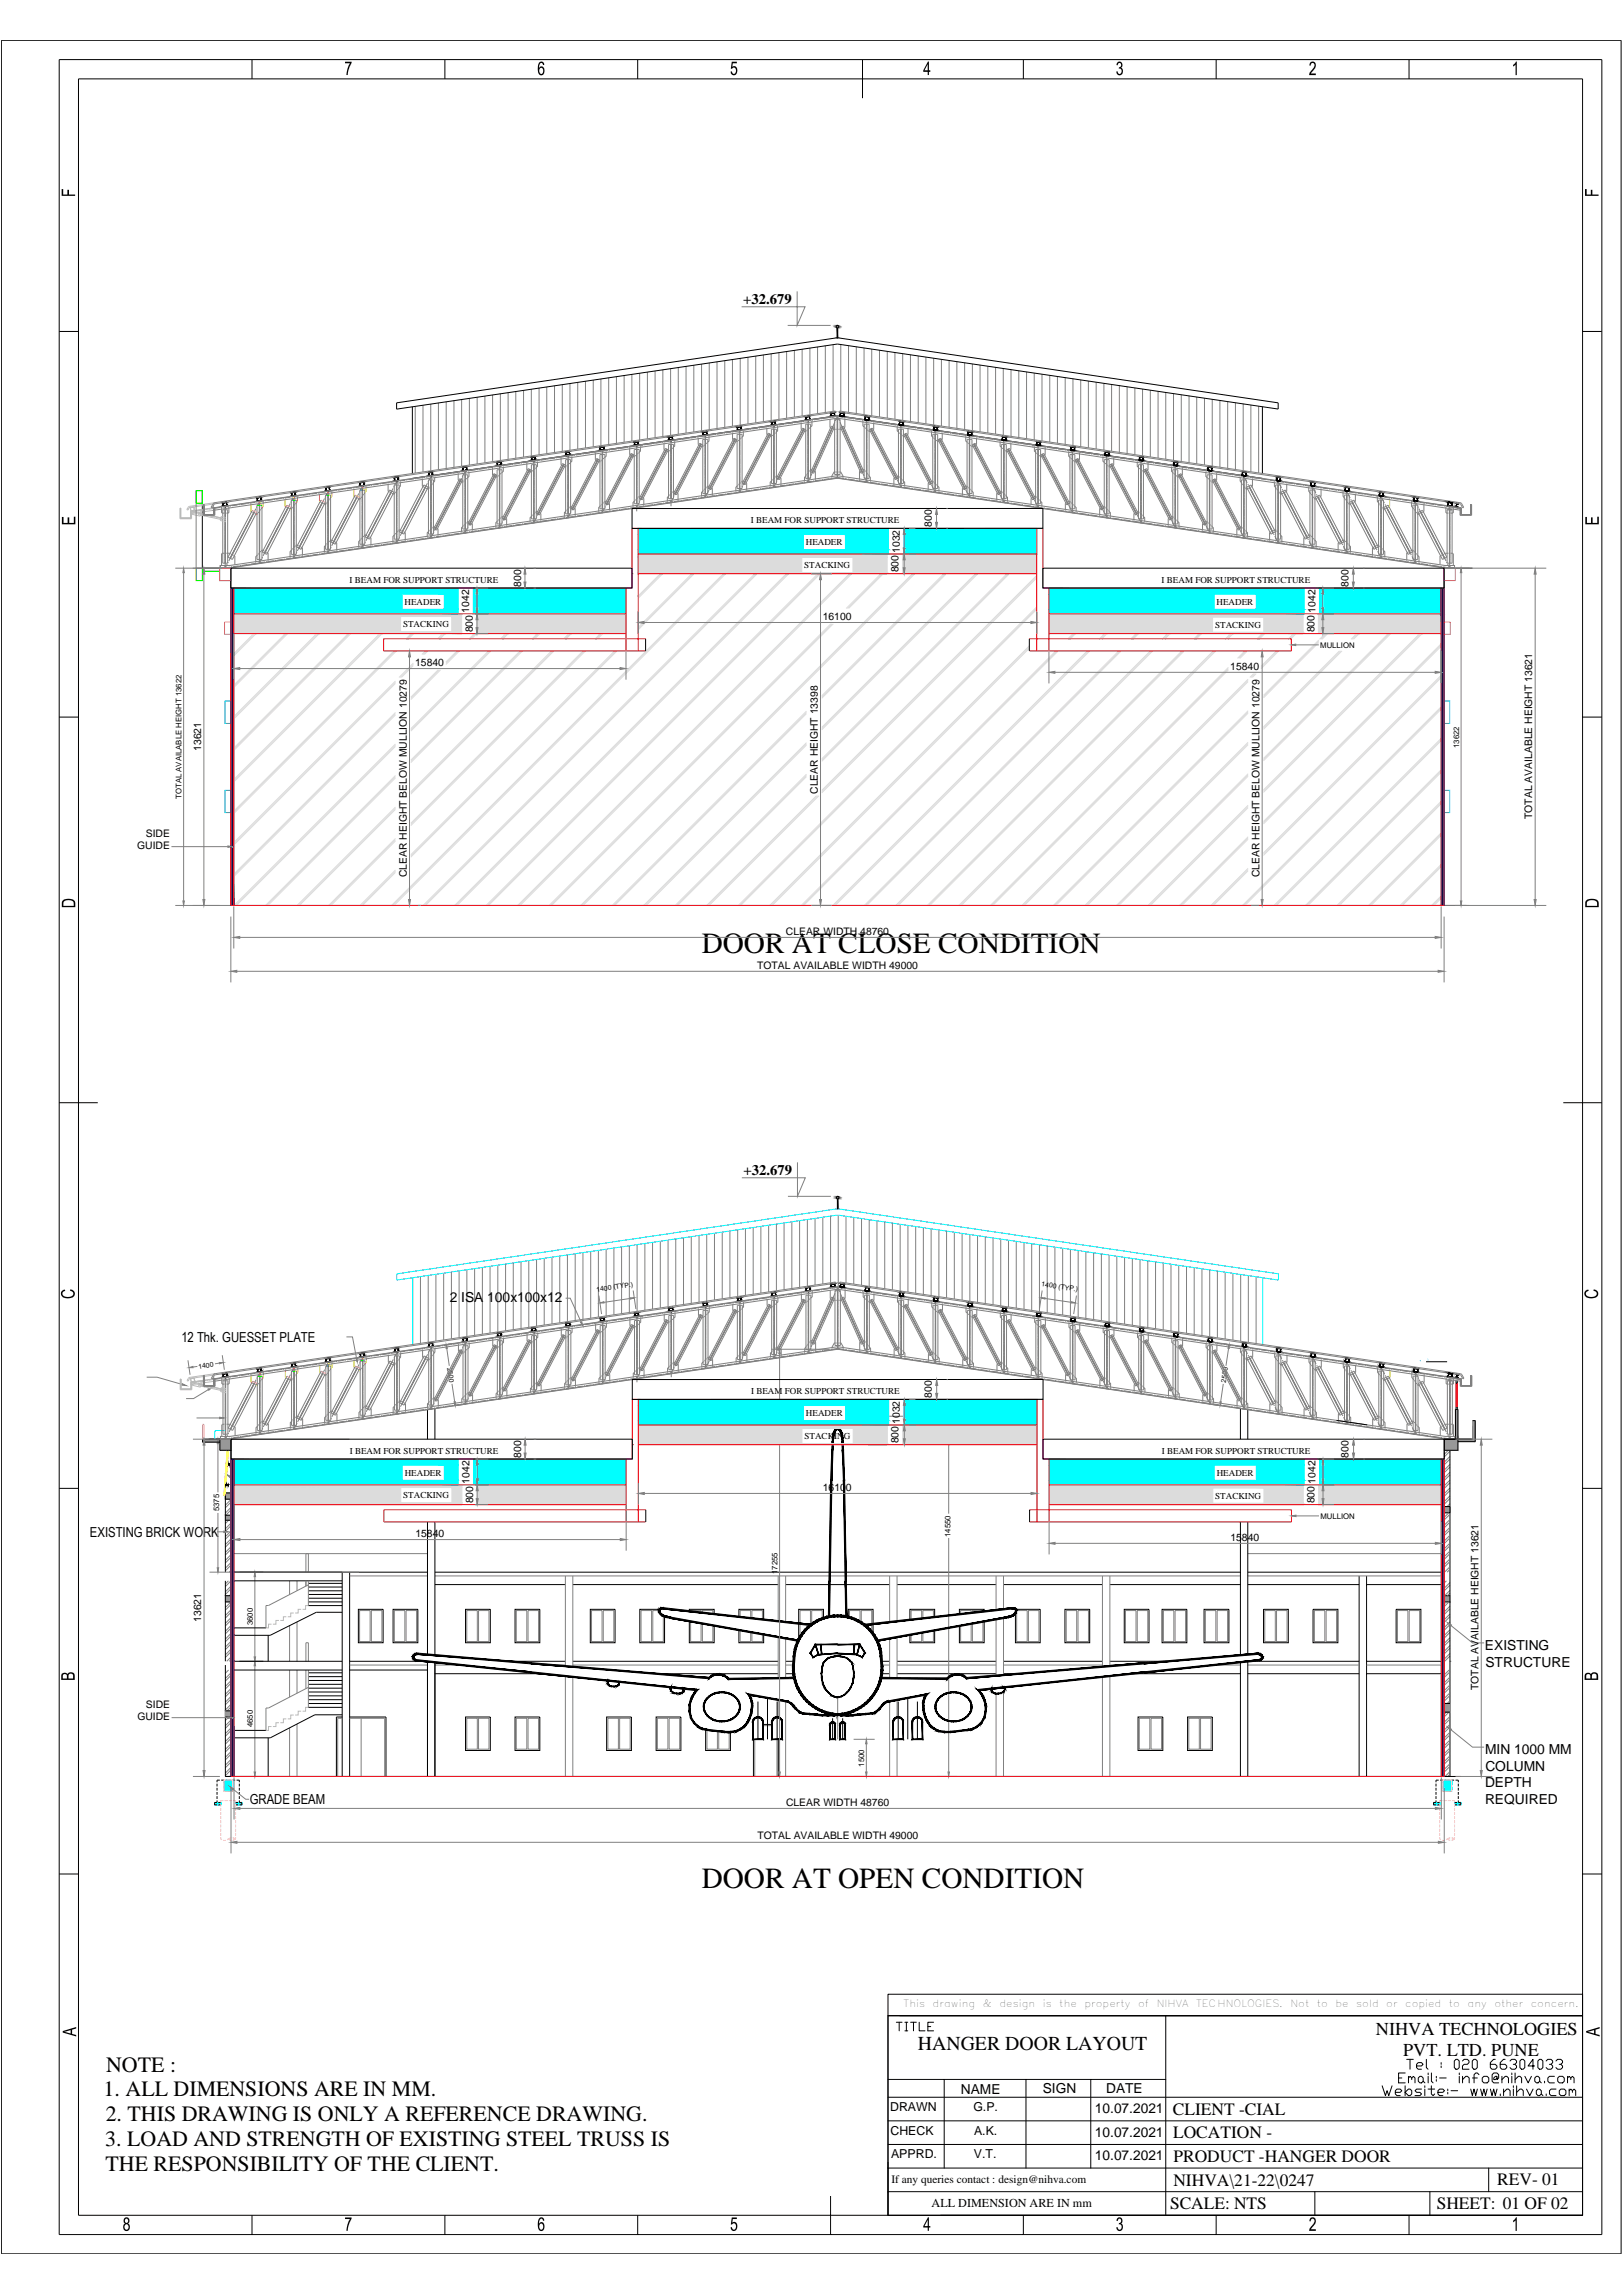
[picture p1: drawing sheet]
<svg xmlns="http://www.w3.org/2000/svg" width="841mm" height="1189mm" viewBox="0 0 841 1189" stroke-linecap="round" stroke-linejoin="round" font-family="sans-serif">
<defs><g id="words">
<g font-size="15.2">
<text x="364" y="494">DOOR AT CLOSE CONDITION</text>
<text x="364" y="978">DOOR AT OPEN CONDITION</text>
</g>
<g font-size="11.3">
<text x="55" y="1074">NOTE :</text>
<text x="54" y="1086">1. ALL DIMENSIONS ARE IN MM.</text>
<text x="55" y="1099">2. THIS DRAWING IS ONLY A REFERENCE DRAWING.</text>
<text x="55" y="1112">3. LOAD AND STRENGTH OF EXISTING STEEL TRUSS IS</text>
<text x="55" y="1125">THE RESPONSIBILITY OF THE CLIENT.</text>
</g>
<text font-size="10.2" x="476" y="1063">HANGER DOOR LAYOUT</text>
<g font-size="9.4">
<text x="713" y="1055">NIHVA TECHNOLOGIES</text>
<text x="727" y="1065">PVT. LTD. PUNE</text>
</g>
<g font-size="9">
<text x="608" y="1096">CLIENT -CIAL</text>
<text x="608" y="1108">LOCATION -</text>
<text x="608" y="1120">PRODUCT -HANGER DOOR</text>
<text x="608" y="1133">NIHVA\21-22\0247</text>
<text x="776" y="1133">REV- 01</text>
<text x="606" y="1145">SCALE: NTS</text>
<text x="745" y="1145">SHEET: 01 OF 02</text>
</g>
<g font-size="7.6">
<text x="385" y="157">+32.679</text>
<text x="385" y="609">+32.679</text>
</g>
<g font-size="7.2">
<text x="233" y="675">2 ISA 100x100x12</text>
<text x="94" y="695">12 Thk. GUESSET PLATE</text>
<text x="136" y="775">CLADDING</text>
<text x="47" y="796">EXISTING BRICK WORK</text>
<text x="769" y="855">EXISTING</text>
<text x="770" y="864">STRUCTURE</text>
<text x="770" y="909">MIN 1000 MM</text>
<text x="770" y="918">COLUMN</text>
<text x="770" y="926">DEPTH</text>
<text x="129" y="935">GRADE BEAM</text>
<text x="770" y="935">REQUIRED</text>
</g>
<g font-size="7.1">
<text x="498" y="1085">NAME</text>
<text x="540" y="1085">SIGN</text>
<text x="573" y="1085">DATE</text>
<text x="567" y="1095">10.07.2021</text>
<text x="567" y="1107">10.07.2021</text>
<text x="567" y="1120">10.07.2021</text>
</g>
<g font-size="6.4">
<text x="461" y="1094">DRAWN</text>
<text x="504" y="1094">G.P.</text>
<text x="461" y="1106">CHECK</text>
<text x="505" y="1106">A.K.</text>
<text x="462" y="1119">APPRD.</text>
<text x="505" y="1119">V.T.</text>
</g>
<text font-size="6.3" x="483" y="1144">ALL DIMENSION ARE IN mm</text>
<text font-size="5.9" x="462" y="1131">If any queries contact : design@nihva.com</text>
<g font-size="5.4">
<text x="483" y="273" transform="rotate(-90 483 273)">800</text>
<text x="466" y="287" transform="rotate(-90 466 287)">1032</text>
<text x="466" y="297" transform="rotate(-90 466 297)">800</text>
<text x="270" y="304" transform="rotate(-90 270 304)">800</text>
<text x="699" y="304" transform="rotate(-90 699 304)">800</text>
<text x="243" y="318" transform="rotate(-90 243 318)">1042</text>
<text x="682" y="318" transform="rotate(-90 682 318)">1042</text>
<text x="426" y="321">16100</text>
<text x="245" y="328" transform="rotate(-90 245 328)">800</text>
<text x="681" y="328" transform="rotate(-90 681 328)">800</text>
<text x="215" y="345">15840</text>
<text x="638" y="347">15840</text>
<text x="104" y="389" transform="rotate(-90 104 389)">13621</text>
<text x="424" y="411" transform="rotate(-90 424 411)">CLEAR HEIGHT 13398</text>
<text x="794" y="424" transform="rotate(-90 794 424)">TOTAL AVAILABLE HEIGHT 13621</text>
<text x="76" y="434">SIDE</text>
<text x="71" y="440">GUIDE</text>
<text x="211" y="455" transform="rotate(-90 211 455)">CLEAR HEIGHT BELOW MULLION 10279</text>
<text x="653" y="455" transform="rotate(-90 653 455)">CLEAR HEIGHT BELOW MULLION 10279</text>
<text x="407" y="484">CLEAR WIDTH 48760</text>
<text x="392" y="502">TOTAL AVAILABLE WIDTH 49000</text>
<text x="483" y="725" transform="rotate(-90 483 725)">800</text>
<text x="466" y="738" transform="rotate(-90 466 738)">1032</text>
<text x="466" y="748" transform="rotate(-90 466 748)">800</text>
<text x="270" y="755" transform="rotate(-90 270 755)">800</text>
<text x="699" y="755" transform="rotate(-90 699 755)">800</text>
<text x="243" y="769" transform="rotate(-90 243 769)">1042</text>
<text x="426" y="773">16100</text>
<text x="682" y="769" transform="rotate(-90 682 769)">1042</text>
<text x="245" y="779" transform="rotate(-90 245 779)">800</text>
<text x="681" y="779" transform="rotate(-90 681 779)">800</text>
<text x="215" y="796">15840</text>
<text x="638" y="798">15840</text>
<text x="104" y="841" transform="rotate(-90 104 841)">13621</text>
<text x="766" y="876" transform="rotate(-90 766 876)">TOTAL AVAILABLE HEIGHT 13621</text>
<text x="76" y="885">SIDE</text>
<text x="71" y="892">GUIDE</text>
<text x="407" y="936">CLEAR WIDTH 48760</text>
<text x="392" y="953">TOTAL AVAILABLE WIDTH 49000</text>
</g>
<g font-size="5.2">
<text x="468" y="1040">This</text>
<text x="483" y="1040">drawing</text>
<text x="509" y="1040">&amp;</text>
<text x="518" y="1040">design</text>
<text x="540" y="1040">is</text>
<text x="549" y="1040">the</text>
<text x="562" y="1040">property</text>
<text x="590" y="1040">of</text>
<text x="599" y="1040">NIHVA</text>
<text x="620" y="1040">TECHNOLOGIES.</text>
<text x="669" y="1040">Not</text>
<text x="682" y="1040">to</text>
<text x="692" y="1040">be</text>
<text x="703" y="1040">sold</text>
<text x="718" y="1040">or</text>
<text x="728" y="1040">copied</text>
<text x="751" y="1040">to</text>
<text x="760" y="1040">any</text>
<text x="774" y="1040">other</text>
<text x="793" y="1040">concern.</text>
</g>
<g font-size="4.7">
<text x="389" y="271">I BEAM FOR SUPPORT STRUCTURE</text>
<text x="418" y="283">HEADER</text>
<text x="417" y="294">STACKING</text>
<text x="181" y="302">I BEAM FOR SUPPORT STRUCTURE</text>
<text x="602" y="302">I BEAM FOR SUPPORT STRUCTURE</text>
<text x="210" y="313">HEADER</text>
<text x="630" y="313">HEADER</text>
<text x="209" y="325">STACKING</text>
<text x="630" y="325">STACKING</text>
<text x="389" y="722">I BEAM FOR SUPPORT STRUCTURE</text>
<text x="418" y="734">HEADER</text>
<text x="417" y="746">STACKING</text>
<text x="181" y="753">I BEAM FOR SUPPORT STRUCTURE</text>
<text x="602" y="753">I BEAM FOR SUPPORT STRUCTURE</text>
<text x="210" y="765">HEADER</text>
<text x="630" y="765">HEADER</text>
<text x="209" y="776">STACKING</text>
<text x="630" y="777">STACKING</text>
</g>
<g font-size="4">
<text x="684" y="336">MULLION</text>
<text x="756" y="388" transform="rotate(-90 756 388)">13622</text>
<text x="94" y="414" transform="rotate(-90 94 414)">TOTAL AVAILABLE HEIGHT 13622</text>
<text x="114" y="783" transform="rotate(-90 114 783)">5375</text>
<text x="684" y="787">MULLION</text>
<text x="492" y="796" transform="rotate(-90 492 796)">14550</text>
<text x="403" y="816" transform="rotate(-90 403 816)">17255</text>
<text x="131" y="842" transform="rotate(-90 131 842)">3600</text>
<text x="131" y="895" transform="rotate(-90 131 895)">4650</text>
<text x="448" y="916" transform="rotate(-90 448 916)">1500</text>
</g>
<g font-size="3.6">
<text x="309" y="669" transform="rotate(-8 309 669)">1400 (TYP.)</text>
<text x="540" y="667" transform="rotate(8 540 667)">1400 (TYP.)</text>
<text x="103" y="709" transform="rotate(-9 103 709)">1400</text>
<text x="232" y="709" transform="rotate(81 232 709)">2500</text>
<text x="635" y="717" transform="rotate(-81 635 717)">2500</text>
</g>
</g></defs>
<!-- layer: ELEVATION -->
<g fill="none" stroke="#000" stroke-width=".52">
<path d="M434 170v5v-5M434 170a.7 .7 0 0 1-1-1 1 1 0 0 1 2 0 .7 .7 0 0 1-1 1M206 209l228-34 228 34v3l-228-34-228 34zM214 211v34M654 211v34M214 248l220-33 220 33M120 294v175h640M748 294v175M434 620l1 1h-1v5zM222 731v15M225 730v16M643 730v16"/>
<path d="M647 731v15M114 746v6M120 746v175M748 746v175M751 752v169h-634v-58M755 746v6M117 774h3v3h-3zM117 774v41M222 789v68M225 789v69M643 789v69M647 789v68"/>
<path d="M748 781h3v3h-3zM117 819v42M120 815h102M120 819h57M177 815v106M181 815v106M225 815h418M647 815h101M704 817v104M708 817v104M117 830h3M117 827h3"/>
<path d="M160 830h17M160 832h17M160 828h17M160 826h17M160 824h17M160 822h17M160 821h17M177 836h-13l-24 11h-20M186 834h13v17h-13zM204 834h13v17h-13zM225 821h68M241 834h13v17h-13z"/>
<path d="M267 834h13v17h-13zM297 821h106M306 834h13v17h-13zM342 834h-10v17h12v-13M357 835v-1h13v2M383 838v-4h13v5M407 821h54M427 839v-5h-13v15M440 838v-4h12v13M465 821h51M484 838v-4h-13v5M510 835v-1h-13v3"/>
<path d="M520 821h51M526 834h13v17h-13zM552 834h13v17h-13zM575 821h68M583 834h12v17h-12zM602 834h13v17h-13zM624 834h13v17h-13zM647 821h57M655 834h13v17h-13zM680 834h13v17h-13zM708 821h40M723 834h13v17h-13z"/>
<path d="M748 830h3M748 827h3M120 844h18M139 847v14M357 840v11h13v-9M383 845v6h13v-4M484 845v6h-13v-4M510 840v11h-13v-8M120 861h57M120 865h57M160 879h17M160 877h17"/>
<path d="M160 875h17M160 873h17M160 871h17M160 869h17M160 867h17M181 861h41v60M181 865h41M225 867h57M225 861v60M263 861h30M297 861h106M340 867h63"/>
<path d="M407 861h5M407 867h5M456 867h5M456 861h5M465 861h51M465 867h51M520 861h51M520 867h8M575 861h30M587 867h56M643 861v60M647 867h57"/>
<path d="M704 861h-57v60M708 861h40M708 867h40M117 890h3M117 887h3M120 897h18M160 883h17M160 885h17M160 881h17M177 890h-3v31M177 889h-14l-23 12h-20M181 890h19v31"/>
<path d="M241 890h13v17h-13zM267 890h13v17h-13zM314 890h13v17h-13zM340 890h13v17h-13zM366 896v11h12v-9M393 882v19M395 894h5M398 880v21M403 882v19M431 890v11M437 890v11M465 882v19"/>
<path d="M470 880v21M475 882v19M590 890h13v17h-13zM615 890h13v17h-13zM748 887h3M748 883h3M139 901v20M390 901v20M403 901v20"/>
</g>
<!-- layer: 0 -->
<g fill="#767676" stroke="#767676" stroke-width=".52">
<path d="M433 169h1z"/>
<path d="M433 169h2zM433 169h2z"/>
<path d="M433 169h2zM433 169h2z"/>
<path d="M433 169l1 1zM433 169h2z"/>
<path d="M434 170v5zM434 170v5z"/>
<path d="M434 620h1zM434 620h1z"/>
<path d="M434 620l1 1zM434 620l1 1z"/>
<path d="M433 621h2zM433 621h2z"/>
<path d="M433 621h1zM433 621h2z"/>
<path d="M434 621v5zM434 621v5z"/>
</g>
<!-- layer: ELEVATION -->
<g fill="none" stroke="#808080" stroke-width=".52">
<path d="M413 151v18l4-10h-33M408 169h22M424 180v34M428 179v35M432 179v34M436 179v34M440 179v35M444 180v34M287 200v35M291 199v35M295 199v34M299 198v35"/>
<path d="M303 198v34M307 197v35M311 196v35M315 196v34M319 195v35M323 195v34M327 194v35M331 193v35M335 193v34M339 192v35M343 192v34M348 191v35"/>
<path d="M351 190v35M356 190v34M360 189v35M364 189v34M368 188v35M372 187v35M376 187v34M380 186v35M384 186v34M388 185v35M392 185v34M396 184v35"/>
<path d="M400 183v35M404 183v34M408 182v35M412 182v34M416 181v35M420 180v35M448 180v35M452 181v34M456 182v34M460 182v35M464 183v34M468 183v35"/>
<path d="M472 184v34M476 184v35M480 185v35M484 186v34M488 186v35M492 187v34M496 187v35M500 188v35M504 189v34M508 189v35M512 190v34M516 190v35"/>
<path d="M520 191v35M524 192v34M528 192v35M532 193v34M536 193v35M540 194v35M544 195v34M548 195v35M552 196v34M556 196v35M560 197v34M564 197v35"/>
<path d="M568 198v35M572 199v34M576 199v35M580 200v34M215 211v34M219 210v35M223 209v35M227 209v34M231 208v35M235 208v34M239 207v35M243 206v35"/>
<path d="M247 206v34M251 205v35M255 205v34M259 204v35M263 203v35M267 203v34M271 202v35M275 202v34M279 201v35M283 201v34M584 200v35M588 201v35"/>
<path d="M592 202v34M596 202v35M600 203v34M604 203v35M608 204v35M612 205v34M616 205v35M620 206v34M624 206v35M628 207v35M632 208v34M636 208v35"/>
<path d="M640 209v34M644 209v35M648 210v35M652 211v34M102 254v40M408 620h23M413 602v18l4-10h-33M366 640v34M370 639v35M374 638v35M378 638v34M382 637v35"/>
<path d="M386 637v34M390 636v35M394 636v34M398 635v35M402 634v35M406 634v34M410 633v35M414 633v34M418 632v35M422 631v35M426 631v34M430 630v35"/>
<path d="M434 630v37M438 630v35M442 631v34M446 632v34M450 632v35M454 633v34M458 633v35M462 634v34M466 634v35M470 635v35M475 636v34M478 636v35"/>
<path d="M483 637v34M487 637v35M491 638v35M495 639v34M499 639v35M503 640v34M230 660v34M234 659v35M238 659v34M242 658v35M246 657v35M250 657v34"/>
<path d="M254 656v35M258 656v34M262 655v35M266 655v34M270 654v34M274 653v35M278 653v34M282 652v35M286 652v34M290 651v35M294 650v35M298 650v34"/>
<path d="M302 649v35M306 649v34M310 648v35M314 647v35M318 647v34M322 646v35M326 646v34M330 645v35M334 644v35M338 644v34M342 643v35M346 643v34"/>
<path d="M350 642v35M354 641v35M358 641v34M362 640v35M507 640v35M511 641v35M515 642v34M519 642v35M523 643v34M527 643v35M531 644v35M535 645v34"/>
<path d="M539 645v35M543 646v34M547 646v35M551 647v34M555 647v35M559 648v35M563 649v34M567 649v35M571 650v34M575 650v35M579 651v35M583 652v34"/>
<path d="M587 652v35M591 653v34M595 653v35M599 654v35M603 655v34M607 655v35M611 656v34M615 656v35M619 657v35M623 658v34M627 658v35M631 659v34"/>
<path d="M635 659v35M639 660v35M214 662v35M218 662v34M222 661v35M226 660v35M366 675v2M382 673v1M418 667h.1M418 669h.1M450 667v1M466 670v2"/>
<path d="M503 675h.1M503 677h.1M643 661v34M647 661v35M651 662v34M242 694v1M258 691v2M294 686h.1M294 687h.1M330 680h.1M330 682h.1M539 680h.1"/>
<path d="M539 682h.1M575 686v1M591 688v1M591 690h.1M627 693h.1M627 695h.1M438 734h58M492 736v48M109 746h72M113 748v25M750 752l-2 2M751 755l-3 3"/>
<path d="M751 759l-3 3M751 752l-3 3M751 756l-3 3M117 777h.1M120 777l-3 3M120 778l-3 3M751 763l-3 3M751 767l-3 3M751 771l-3 3M751 775l-3 3M751 779l-1 2M751 760l-3 3"/>
<path d="M751 764l-3 3M751 768l-3 3M751 772l-3 3M751 777l-3 3M113 784v28M117 788h.1M118 788l-1 2M120 785h.1M120 781l-3 3M120 789l-3 3M120 793l-3 3M120 798l-3 2"/>
<path d="M120 783l-3 2M120 791l-3 3M120 795l-3 3M120 799l-3 3M492 797v121M751 784l-3 2M751 781h.1M751 787l-3 3M751 792l-3 2M751 796l-3 3M751 800l-3 3M751 785l-3 3"/>
<path d="M751 789l-3 3M751 793l-3 3M751 797l-3 3M109 815h77M118 819l-1 2M120 819l-3 3M120 802l-3 3M120 806l-3 3M120 810l-3 3M120 814l-1 1M120 803l-3 3M120 807l-3 3"/>
<path d="M120 811l-3 3M120 805h102M132 817v42M150 819v7M154 819v5M159 805v10M159 819v3M160 805v10M160 819v13M181 817h41M225 817h418M293 817v46"/>
<path d="M297 817v47M403 817v23M407 817v24M461 817v24M465 817v23M516 817v17M520 817v17M571 817v47M575 817v46M647 805h101M647 817h101M749 819l-1 1"/>
<path d="M751 804l-3 3M751 808l-3 3M751 812l-2 3M751 801l-3 3M751 805l-3 3M751 809l-3 3M751 813l-1 2M117 830h.1M120 822l-3 3M120 826l-1 1M120 830l-3 3M120 834l-3 3"/>
<path d="M120 838l-3 3M120 823l-3 3M120 832l-3 2M120 836l-3 3M120 840l-3 3M160 821l-21 11h-1v12M186 835h6v16h-6zM192 835h6v16h-6zM204 835h6v16h-6zM210 835h6v16h-6zM242 835h5v16h-5zM248 835h5v16h-5z"/>
<path d="M268 835h5v16h-5zM274 835h5v16h-5zM307 835h5v16h-5zM313 835h5v16h-5zM332 835h6v16h-6zM342 835h-4v16h6v-14M358 835h5v1M364 836v-1h5v1M384 838v-3h5v4M390 839v-4h5v4M426 839v-4h-5v7M440 839v-4h6v6"/>
<path d="M478 839v-4h-6v4M484 838v-3h-6v4M503 836v-1h-5v1M509 835h-5v1M516 839v29M520 839v29M527 835h5v16h-5zM533 835h5v16h-5zM553 835h5v16h-5zM559 835h5v16h-5zM583 835h6v16h-6zM589 835h6v16h-6z"/>
<path d="M603 835h5v16h-5zM609 835h5v16h-5zM625 835h5v16h-5zM631 835h5v16h-5zM655 835h6v16h-6zM661 835h6v16h-6zM681 835h6v16h-6zM687 835h6v16h-6zM724 835h6v16h-6zM730 835h6v16h-6zM749 830l-1 1M751 830l-3 3"/>
<path d="M751 820l-3 3M751 824l-2 3M751 832l-3 3M751 836l-3 3M751 822l-3 2M751 826l-1 1M751 834l-3 3M751 838l-3 3M120 842l-3 3M120 846l-3 3M120 851l-3 3M120 855l-3 3"/>
<path d="M120 859l-2 2M120 844l-3 3M120 848l-3 3M120 852l-3 3M120 856l-3 3M150 843v18M154 841v20M358 840v11h5v-10M364 841v10h5v-9M384 845v6h5v-5M390 846v5h5v-4M403 848v22"/>
<path d="M407 849v21M420 842v-7h-5v13M446 841v-6h6v11M461 849v21M465 848v22M478 846v5h-6v-4M484 845v6h-6v-5M503 842v9h-5v-8M509 840v11h-5v-10M751 841l-3 2M751 845l-3 3M751 849l-3 3"/>
<path d="M751 853l-3 3M751 857l-3 3M751 842l-3 3M751 846l-3 3M751 850l-3 3M751 854l-3 3M751 858l-2 3M117 865v1M118 865l-1 2M120 867l-3 3M120 871l-3 3M120 875l-3 3"/>
<path d="M120 879l-3 3M120 868l-3 3M120 872l-3 3M120 876l-3 3M120 860l-1 1M124 861h12M132 863v55M150 865v15M154 865v13M159 861v-10h1v10M159 865v10M160 865v20"/>
<path d="M160 874l-21 11h-1v12M181 863h41M225 863h14M286 863h7M293 869v52M297 863h106M297 869v52M407 863h5M434 880v21M457 863h4M465 863h51M516 878v43"/>
<path d="M520 863h51M520 877v44M571 869v52M575 863h7M575 869v52M629 863h14M647 863h57M708 863h40M751 865l-3 3M751 861h.1M751 869l-3 3M751 873l-3 3"/>
<path d="M751 877l-3 3M751 866l-3 3M751 870l-3 3M751 875l-3 3M751 879l-3 3M117 890h.1M119 890l-2 2M120 883l-3 3M120 891l-3 3M120 896l-3 2M120 900l-3 3M120 881l-3 2"/>
<path d="M120 885l-2 2M120 893l-3 3M120 897l-3 3M150 895v26M154 893v28M177 891h-2v30M181 891h18v30M187 891v30M242 891h5v16h-5zM248 891h5v16h-5zM268 891h5v16h-5zM274 891h5v16h-5z"/>
<path d="M315 891h5v16h-5zM321 891h6v16h-6zM341 891h5v16h-5zM347 891h5v16h-5zM366 896v11h6v-10M372 897v10h6v-9M395 894h5M403 881v9M407 882v39M461 882v39M465 881v9M590 891h6v16h-6z"/>
<path d="M596 891h6v16h-6zM616 891h5v16h-5zM622 891h6v16h-6zM750 887l-2 1M751 887l-3 3M751 890l-3 2M751 894l-3 3M751 898l-3 3M751 891l-3 3M751 895l-3 3M751 899l-3 3M751 881l-1 2"/>
<path d="M751 883h.1M120 904l-3 3M120 908l-3 3M120 912l-3 3M120 916l-3 3M120 920l-1 1M120 901l-3 3M120 905l-3 3M120 909l-3 3M120 913l-3 3M120 917l-3 3M391 901v20"/>
<path d="M403 901v20M465 901v20M751 902l-3 3M751 906l-3 3M751 910l-3 3M751 914l-3 3M751 918l-2 3M751 903l-3 3M751 907l-3 3M751 911l-3 3M751 915l-3 3M751 919l-1 2"/>
<path d="M124 921h12M486 921h10"/>
</g>
<!-- layer: 0 -->
<g fill="none" stroke="#000" stroke-width=".52">
<path d="M401 218l-1 1v1h1M401 218h1v2h-1M401 218h.1M401 218l1 1v1h-1M418 216v1l1 1M418 216v2h1M418 216h1l1 2h-1M418 216h1l1 1-1 1M418 216h.1M419 218h.1M419 217v1M431 214v2h1"/>
<path d="M431 214h.1M431 214h-1l1 2h1M431 214h1l1 2h-1M431 214h1M431 214h1v1M432 214h.1M433 215l-1 1M436 214l-1 1 1 1M436 214h1v2h-1M436 214l-1 2h1M436 214h1M437 214h-1"/>
<path d="M437 214h.1M437 214v2h-1M449 216h.1M449 216l-1 1 1 1M449 217v1M449 218h.1M449 216h1v2h-1M449 216h-1v2h1M467 218h-1v2h1M467 218l1 1v1h-1M467 218h.1M259 239l-1 1v1h1"/>
<path d="M259 239l1 2h-1M259 239h.1M259 239l1 2M276 237h-1l1 1v1M276 237h1v1v1M276 237h-1l1 2h1M276 237h1l1 2h-1M277 239h.1M277 238v1M294 234h-1v2h1M294 234h1v2h-1M294 236h.1"/>
<path d="M312 232h-1v1h1M312 232h-1v2l1-1M312 232l1-1v2h-1M312 232h1v1M312 232h.1M312 233h.1M313 233h-1M329 229v2h1M330 229h-1M330 229h-1v2h1M330 229h1v2h-1M330 229h.1"/>
<path d="M330 229l1 1M330 231h.1M331 230l-1 1M331 230h.1M347 227v1h1M347 226h.1M347 226h-1l1 2h1M347 226h1l1 2h-1M347 226h1M348 226v2M349 228h-1M364 224l1 1"/>
<path d="M364 224h.1M365 225h.1M365 224h-1M365 224h-1v2l1-1M365 224h1v1h-1M365 224h.1M365 224h1M365 225v1M366 224v1h-1M382 221v2M382 223h1M383 221h-1v2h1"/>
<path d="M383 221h1v2h-1M383 221h.1M383 221h-1M383 223h.1M401 220h.1M467 220h.1M485 221h1v2h-1M485 221h-1v2h1M485 221h1M485 221h-1v1l1 1M486 223h-1M486 221v2"/>
<path d="M502 224v1M502 225h.1M503 224h1l-1 2-1-1M503 224h-1v1M503 224h.1M503 224h-1M503 225l-1 1M503 224v1M520 226h1v2h-2zM521 227l-1-1-1 2h1M521 226v1M521 227v1h-1"/>
<path d="M537 230l1 1M538 231h.1M538 229h1v2h-1M538 229h-1v2h1M538 229h1M538 229h-1v1M539 231h-1M539 229v2M555 233h1M556 233h.1M556 232h-1v1M556 232h1v2l-1-1"/>
<path d="M556 232l-1-1v2h1M556 232h1v1M556 232h.1M557 233h.1M573 236h1M574 236h.1M574 234h-1v2M574 234h1l-1 2M574 234h-1v2h1M574 234h.1M575 234l-1 2M591 238v1"/>
<path d="M591 239h.1M591 237l-1 1 1 1M592 237h1l-1 2h-1M592 237h-1l-1 2h1M592 237h.1M592 237v1l-1 1M609 239l1 1v1h-1M609 239h-1v2h1M609 239l-1 1v1h1M105 254v40h15M134 260h.1M134 258h-1l1 2"/>
<path d="M134 258h-1v2h1M134 258h1v1l-1 1M134 258h.1M134 259v1M151 256v1h1M152 255h-1v2h1M152 255h1v2h-1M152 255h.1M152 255l-1 1M152 257h.1M170 253h-1v1h1M170 253h-1v2l1-1"/>
<path d="M170 253l1-1v2h-1M170 252l1 1v1M170 253h.1M170 254h.1M171 254h-1M187 250v2h1M187 250h1l1 2h-1M187 250h1l1 1M187 250h.1M189 251l-1 1M204 248l1 1h1M205 247l-1 1"/>
<path d="M205 247h-1l1 2h1M205 247h1v2M205 247v1M222 246h1M223 245h-1v1M223 245h-1v2l1-1M223 245h1v1h-1M223 245h.1M223 245h1M223 246h.1M224 245v1h-1M241 242h-1v2h1"/>
<path d="M241 242h1v2h-1M241 242h.1M241 244h.1M242 242h.1M242 242v2h-1M259 241h.1M627 244h.1M627 242h1v2h-1M627 242h-1v2h1M627 242h-1v1l1 1M645 246h.1M645 245h1v2l-1-1"/>
<path d="M645 245h-1v1h1M645 245h1M646 246h-1M646 245v1M662 249h.1M662 249h1M663 247h1l-1 2h-1M663 247h-1l-1 2h1M663 247v1M663 247h-1v2M663 247l1 1M663 248v1"/>
<path d="M679 251h.1M679 251l1 1M680 250l-1 1M680 250h.1M680 250h1v2h-1M680 250h-1v2h1M680 250h1M681 250v2h-1M697 254h1M698 254h.1M698 253h-1v1M698 253h1v2l-1-1"/>
<path d="M698 253l-1-1v2h1M698 253h.1M698 252v1M698 253h1v1h-1M716 257h.1M716 255h-1v2h1M716 255h1v2h-1M716 255h.1M716 255l1 1v1h-1M733 259v1M734 258h1l-1 2h-1M734 258h-1v1v1"/>
<path d="M734 258h.1M734 258h1l-1 1-1 1M116 262h1M116 260l-1 1 1 1h1M116 260h1l1 2h-1M116 260h.1M116 260v1v1M117 262h.1M117 260h-1M117 260v1M117 261v1M118 262h-1"/>
<path d="M751 262h.1M751 260v1l-1 1h1M751 260l1 1v1h-1M751 260l-1 2h1M752 260h-1M755 261h1h-1v1l1 1h-1zM756 261h.1M748 294h15M347 678v1h1M347 678h.1M348 678h-1v2h1M348 678l1 1-1 1"/>
<path d="M348 678l1 1M348 678h-1M348 679v1M348 679h.1M365 677h1M365 675h-1l1 2h1M365 675h1l1 2h-1M365 675h1v2M365 675v2M366 677h.1M382 674h1M383 672l-1 1v1h1"/>
<path d="M383 672h1v2h-1M383 672h.1M383 672l-1 1v1M383 672l1 1v1h-1M383 674h.1M401 670h-1v2h1M401 670h1v2h-1M401 670h1v1M401 670h-1v1l1 1M401 672h.1M402 671l-1 1M419 667h-1v2h1"/>
<path d="M419 667h1v2h-1M419 667h.1M419 667l1 2M419 669h.1M420 669h-1M431 666v1h1M431 665v1M432 665l-1 1M432 665h-1v2h1M432 665l1 2h-1M432 667h.1M436 665h1"/>
<path d="M436 665v2M437 665h1l-1 2h-1M437 665h-1l-1 2h1M437 665h.1M437 665v1M437 666v1h-1M449 669h.1M450 667v2h-1M450 667h-1l-1 2h1M450 667h.1M450 667v1v1h-1M467 672h.1"/>
<path d="M467 670h1v2h-1M467 670h-1v2h1M467 670h-1v1l1 1M485 674h.1M485 672h-1v2h1M485 672l1 1v1h-1M485 672l1 1M485 672h.1M486 674h-1M486 673v1M502 677h1M503 677h.1"/>
<path d="M503 675h1v2h-1M503 675h-1v2h1M503 675h1M503 675h-1v2M504 677h-1M504 675l-1 2M520 678v1M520 678h1M520 678h.1M521 678h.1M521 678h1l-1 2h-1M521 678h-1l-1 1 1 1"/>
<path d="M521 678v1l-1 1M205 699v1M205 699h.1M205 699h-1l1 2h1M205 699l1-1 1 2-1 1M205 699h1v1M222 698h1M223 696h-1v2h1M223 696h1v2h-1M223 696h1v2M223 696h-1v2M223 698h.1"/>
<path d="M224 698h-1M241 693l-1 1v1h1M241 693h1v2h-1M241 693h.1M241 693l1 1v1h-1M241 695h.1M259 691h-1v2h1M259 691h1v2h-1M259 691h1v1l-1 1M259 691h-1v1l1 1M259 693h.1M276 688v2h1"/>
<path d="M276 688h-1l1 2h1M276 688h1l1 2h-1M276 688h.1M277 690h.1M294 686h-1l1 1M294 686h-1l1 2v-1M294 686l1-1v2h-1M294 686h.1M294 686h1M294 687h.1M295 687h-1M295 686v1"/>
<path d="M312 683h-1v2h1M312 683h1v2h-1M312 683h.1M312 683h1M312 685h.1M313 683v1M313 684l-1 1M330 680h-1v2h1M330 680h1v2h-1M330 680h1v2M330 680l-1 1v1h1M331 682h-1"/>
<path d="M537 682h.1M537 682h1M538 682h.1M538 680l-1 2M538 680h1v2h-1M538 680h-1v2h1M538 680l1 1v1h-1M555 684l1 1M556 685h.1M556 683h1v2h-1M556 683h-1v2h1M556 683h.1"/>
<path d="M556 683h-1v1M574 687h.1M574 686h1v2l-1-1M574 686l-1-1v2h1M574 686h.1M574 686h-1v1h1M574 686h1v1h-1M591 690h.1M592 688h1l-1 2h-1M592 688h-1l-1 2h1M592 688h.1M592 688h-1v2"/>
<path d="M609 693h.1M609 691l-1 1 1 1M609 691h1v2h-1M609 691l-1 2h1M609 691h1v1M610 691h-1M610 692l-1 1M627 695h.1M627 693h-1v2h1M627 693l1 1v1h-1M627 693l1 1v1M627 693h.1"/>
<path d="M628 695h-1M645 698h.1M645 696h-1v1l1 1M645 696h1v2h-1M645 696h-1v2h1M645 696h.1M645 696h1M646 698h-1M646 696v2M663 699h-1v1M663 699h1l-1 2M663 699l-1-1v2l1 1"/>
<path d="M663 699h.1M664 699h.1M664 699l-1 1v1M116 712v1l1 1M116 712h1l1 1-1 1M116 712v2h1M116 712h1l1 2h-1M117 714h.1M134 709h-1l1 2h1M134 709h1v2M134 709h.1M135 711h.1"/>
<path d="M152 707h-1v1h1M152 707h-1v2l1-1M152 707l1-1v2h-1M152 707h1M152 707h.1M152 708h.1M153 707v1h-1M170 704h-1v2h1M170 704h.1M170 704h1v2h-1M170 704h1M171 704v1"/>
<path d="M171 705l-1 1M187 701v2M187 703h1M188 701l-1 1M188 701h-1v2h1M188 701h1v2h-1M188 701h.1M188 701l1 2M188 703h.1M188 701h1M189 703h-1M189 703h.1"/>
<path d="M205 700h.1M205 700h1M206 700v1M662 700l1 1M680 701l-1 2M680 703h.1M681 701h1l-1 2h-1M681 701h-1l-1 2h1M681 701v1M681 701h-1M681 701v2h-2M697 705l1 1"/>
<path d="M697 704v1M698 704h1v2h-1M698 704h-1v2h1M698 704h.1M698 704h-1M715 707v1h1M716 708h.1M716 707h-1M716 707h1v2l-1-1M716 707l-1-1v2h1M716 707h1v1h-1M734 711h.1"/>
<path d="M734 709h-1v2h1M734 709h1v2h-1M734 709l1 1M735 710l-1 1M739 706h11M751 712h1M751 712v1v1M751 714h.1M752 712h1l-1 2h-1M752 712h-1l-1 2h1M752 712h.1M752 712h1"/>
<path d="M752 712v2h-1M754 715v2h1v-1M755 717v12M755 712h1l-1 1v1h1h-1zM756 714h.1M693 736l15 2M754 730v-1h1v1M114 752h6M118 752h.1M118 759h1M119 759h.1M120 746h-15v1h9"/>
<path d="M748 746h15v-10h1v11h-9M748 752h7M754 746v-16h1v16M117 770v-1h1v1M117 770h.1M118 769h-1v1M118 770h.1M117 788h3M117 785h3M112 933v1h-1v1h1M112 924v2M112 927v1"/>
<path d="M112 929v1M112 931v1M113 934h1M113 935h1M114 923h-2v1M115 923h1M120 923h2M122 934h1M122 935h1M123 923h1v1M124 933v1h1v1h-1M124 924v2"/>
<path d="M124 927v1M124 929v1M124 931v1M744 934h-1v1h1M744 924v2M744 927v1M744 929v1M744 931v1M744 933v1M745 934h1M745 935h1M746 923h-2v1"/>
<path d="M746 923h2M752 923h2M754 934h1M754 935h1M754 923h2v1M756 924v2M756 927v1M756 929v1M756 931v1M756 933v1M756 934h1v1h-1M460 1034h360v11h-360z"/>
<path d="M460 1045h360v103h-360zM460 1045v103M464 1048h3M466 1048v4M466 1045h354M469 1048h1M469 1052h1M470 1048v4M472 1048h3M473 1048v4M476 1048v4h3M481 1050h1"/>
<path d="M484 1048h-3v4h3M604 1045v103M460 1078h144M489 1078v46M532 1078v46M565 1078v46M725 1077h1M728 1074h-3v5h3M729 1067h3M730 1077l1-1 1 2M730 1076v3M731 1067v5"/>
<path d="M732 1077v-1l1 1v2M734 1071h3v-1v-1h-2l-1 1v2h1h2M735 1077l2-1v1v2h-1h-1zM737 1079h1M739 1067v5h1M740 1074v1M740 1076v3M742 1074v5h1M744 1076v1M744 1078v1M746 1077h3M747 1069v1"/>
<path d="M747 1071v1M754 1068v-1l2 1v4h-1h-1zM756 1074v1M756 1076v3M758 1068l1-1h1l1 1-1 2h-1l-1 1v1h3M758 1078l2-2 1 1v2M758 1076v3M763 1077h3M764 1067l1 1v4h-2v-4zM766 1075v-1l-2 1v4M768 1077l1-1h2v1v2h-2h-1zM775 1067h-1l-2 2v3h1h2h1l-1-2h-3"/>
<path d="M776 1077l-2 1 1-2h1v2l1-1v-2l-1-1h-2l-1 1v4h1h3M778 1078l2-2h1l1 1v2M778 1076v3M780 1067h-1l-2 2v3h1h2h1l-1-2h-3M782 1068l1-1h2l1 1-1 2h-1M783 1074v1M783 1076v3M785 1070l1 1-1 1h-2h-1M785 1078l2-2h1v1v2M785 1074v5M788 1068v-1l2 1v4h-1h-1zM790 1076l2 3 2-3"/>
<path d="M795 1071h-3l2-4v5M795 1077l2-1 1 1v2h-2h-1zM797 1068l1-1 1 1v4h-2zM798 1079h1M800 1079h.1M801 1068l1-1h2l1 1-1 2h-1M804 1070l1 1-1 1h-2h-1M805 1076h-2l-1 1v2h1h2M806 1068l1-1h2l1 1-1 2h-1M807 1077l1-1h2l1 1v2h-1h-2h-1zM809 1070l1 1-1 1h-2h-1M812 1077l1-1 1 2"/>
<path d="M812 1076v3M814 1077l1-1 1 1v2M460 1099h360M460 1087h360M716 1081l2 5 1-2 1 2 1-5M723 1084h3v-1h-2l-1 1v1l1 1h2M728 1084l2-1h1l1 1v1l-2 1zM728 1081v5M737 1083h-3l-1 1 4 1-1 1h-3M738 1081v1M738 1083v3M740 1083h3"/>
<path d="M742 1081v4l1 1v-1M745 1084h3h1l-1-1h-2l-1 1v1l1 1h2M750 1083v1M750 1084v1M752 1084h3M762 1083l1 3 1-3 1 3 1-3M767 1083l1 3 1-3 1 3 1-3M772 1083l1 3 1-3 1 3 1-3M777 1085v1M779 1084l2-1h1l1 1v2M779 1083v3M784 1081v1"/>
<path d="M784 1083v3M786 1084l2-1 1 1v2M786 1081v5M791 1083l2 3 1-3M796 1084l2-1 1 1v1l-2 1-1-1zM799 1085l1 1M801 1085v1M806 1083h-2l-1 1v1l1 1h2M809 1083h2v1v1v1h-2l-1-1v-1zM813 1084l1-1 1 1M813 1083v3M815 1084l1-1 1 1v2"/>
<path d="M460 1111h360M430 1138v20M460 1124h360M460 1136h360M681 1136v12M741 1136v12M771 1124v12M487 1148h333"/>
</g>
<!-- layer: ELEVATION -->
<path d="M114 294h6v7h-6zM748 294h6v7h-6zM116 322h4v7h-4zM748 322h4v7h-4z" fill="none" stroke="#f0f" stroke-width=".52"/>
<path d="M102 254h3v7h-3zM102 294h3v7h-3zM105 294h9M105 296h9M114 294h6v7h-6z" fill="none" stroke="#0f0" stroke-width=".52"/>
<!-- layer: 0 -->
<g fill="none" stroke="#808080" stroke-width=".52">
<path d="M403 220v1M406 220h-2M408 220h-1M411 219l-3 1M412 219h.1M415 218v1M415 219v4h1M416 219h-3M417 218h-1M418 220h2v28h-2zM418 218h1M419 218h.1"/>
<path d="M419 218v32M419 218v1M419 219h.1M419 218h1M420 218h-1M420 218h.1M420 218h-3M421 218v3h-1M421 217v1M421 218h.1M425 217l-3 1M426 217h-1"/>
<path d="M429 216l-3 1M430 217v5h1M430 216h.1M433 217h2v29h-2zM433 219l-2 2M433 218h.1M433 216h1M434 216h.1M434 217v29M434 216v32M434 216h3M434 216l1 1"/>
<path d="M434 216l-1 1M434 216h-3M434 216h1M435 216h.1M435 218h.1M435 219l12 26M437 216h1M438 216v6h-1M439 216l2 1M442 217h1M443 217l3 1M447 218v3h1"/>
<path d="M447 217v1M448 218h3M448 220h2v28h-2zM449 218h.1M449 220v28M449 218v1M449 219h.1M449 218v32M450 218h.1M451 218h1M452 219h3M453 218v1"/>
<path d="M453 219v4h-1M456 219h.1M457 219l3 1M460 220h1M461 220h3M465 220v1M270 240h.1M273 239v1M273 240v4h1M274 239l-3 1M275 239h-1M276 239h1"/>
<path d="M277 239v1M277 239v32l1-2M277 239h.1M277 240h.1M277 239h-1M278 239h-2M279 239v3h-1M279 238v1M280 239h-1M283 238h-3M284 238h.1M288 237l-3 1"/>
<path d="M289 237h-1M291 237h.1M291 237v4h1M292 237h-3M293 238h3v28h-3zM293 237h.1M294 236h.1M294 238v28M294 236v1M294 236v32M294 237h.1M294 237h1"/>
<path d="M295 237h.1M295 236l-1 1M295 236v1M295 236h.1M296 237v2l-1 1M296 236h.1M297 236h-3v1M298 236h-1M301 235l-3 1M302 235h.1M306 235h-3M307 235h-1"/>
<path d="M309 234h.1M309 235v3v1M309 238h2l-14 26-1-1zM310 239h1M310 238l-14 26M310 238l-1 2M310 238l-13 26M310 234h-2M311 236h2v28h-2zM312 234h-1M312 239h-1M312 234h.1"/>
<path d="M312 236v28M312 234v31M312 238h.1M313 234h-1M313 237v1M314 234v2l-1 1M314 233v1M315 233l-3 1M316 233h.1M320 233h-3M321 233h-1M324 232h-3"/>
<path d="M325 232h.1M326 239l-1 2M326 231v1M326 232v4h1M326 238h.1M327 235l1 1-13 26-1-1zM327 236l2 1M328 235l-14 26M328 235l-1 2M328 235l-14 27M329 233h2v28h-2zM329 231l-3 1"/>
<path d="M329 231h.1M330 236h-1M330 231h.1M330 233v28M330 231h-1M330 231v30M330 235v1M330 231h1M331 235h-1M332 231v3l-1 1M332 230v1M333 231v1"/>
<path d="M333 231h-3v1M334 230v1M338 230h-3M339 230h-1M342 239v1M342 229l-2 1M344 229h-1M344 236l-2 3M344 229h.1M344 229v4l1 1M344 235v1M345 232l1 1-13 26-2-1z"/>
<path d="M345 234h2M346 233l-14 26M346 233l-2 2M346 230h3v28h-3zM347 229h-3M347 228v1M347 233v1M347 228l1 1M348 229h-1M348 230v28M348 229h.1M348 229v29"/>
<path d="M348 233h.1M348 228v1M348 228h1M349 228h-1M349 228h.1M349 232l-1 1M350 229v2l-1 1M350 228h.1M352 228h-3M353 228h-1M356 227l-3 1M357 227h.1"/>
<path d="M359 238l-1 2M360 237h.1M361 227h-3M361 234l-1 2M362 226v1M362 227v3l1 1M362 226l-1 1M362 233h.1M362 232l1-2-13 27M363 230h1l-13 26h-2zM363 231h1M363 230l-13 26"/>
<path d="M364 228h3v28h-3zM365 226h.1M365 231h.1M365 226h1M365 226h-3M365 226v32l2-4M366 226h-1M366 226h.1M366 228v28M366 230l-1 1M366 230h.1M367 226v3"/>
<path d="M367 225v1M370 225l-3 1M371 225h-1M374 225h-2M375 238l-1 4M376 224l-1 1M376 237v1M378 233l-2 3M379 232l-1 1M379 224h-3M380 223v1M380 224v4"/>
<path d="M380 224h.1M380 227l2 1-14 26-1-1zM381 228l1 1M381 227l-13 26M382 225h3v28h-3zM383 223h.1M383 228l-1 1M383 223v32l1-2M383 224h.1M383 225v28M383 227v1M384 223l-3 1"/>
<path d="M384 223h.1M384 227h.1M385 223h-1M385 223v3l-1 1M385 223h.1M388 223h-3M389 222h.1M391 240h.1M393 222h-3M393 236h.1M394 222h-1M395 232l-1 3"/>
<path d="M395 231v1M397 228l-1 3M397 221l-3 1M397 221h.1M397 222v3l1 1M398 227l-1 1M398 224l2 1-14 26-1-1zM398 221h.1M399 226h1M399 225l-14 26M399 225l-1 2M399 225l-13 26"/>
<path d="M400 222h2v29h-2zM401 221h.1M401 225l-1 1M401 221v31M401 221v-1v1M401 222v29M401 225h.1M402 220h.1M402 224l-1 1M402 221h-3M403 221v2l-1 1M403 220h-1"/>
<path d="M409 237v1M411 233h.1M413 230l-2 2M413 229h.1M415 226l-2 2M415 225h.1M416 222l1 1-13 25h-2zM416 223h2M417 222l-14 26M417 222l-1 2M417 222l-14 26 14-26M418 223h.1"/>
<path d="M419 222v1M420 222h-1M423 240l-1 3M424 239h-1M425 236l-1 2M426 235h-1M427 231l-1 3M427 230v1M429 227l-1 3M429 226v1M431 223l-1 3M431 221l1 1-10 23h-2z"/>
<path d="M431 222h.1M431 221l-10 24M432 222h4M432 221l-11 24M436 222l1-1 11 24h-2zM436 221l11 24M437 222h.1M437 222h-1M437 223l1 3M439 226v1M439 227l1 3M440 230l1 1"/>
<path d="M441 231l1 3M442 235h1M443 236l1 2M444 239h.1M448 222h1M449 222v1M450 223h.1M451 223l1-1 13 26h-1zM451 222l14 26M452 223h-2M453 226l-2-4 14 26M454 227h.1"/>
<path d="M454 228l2 3M456 232h1M457 233l2 3M459 237v1M460 238l1 3M465 220h.1M465 221v2l1 1M466 222h2v29h-2zM466 224v1M466 221h3M466 220h.1M466 220l1 32-2-3"/>
<path d="M466 220l1 1M467 225h.1M467 221h.1M467 220v1zM467 222v29M467 225l1 1M468 221h.1M468 225l14 26 1-1-13-26-2 1M469 225l14 26M469 226h-1M469 221h1M471 221h.1"/>
<path d="M471 222v3l-1 1M471 221l2 1M471 229l-2-4 13 26M471 229l1 1M472 231l2 3M474 234v1M474 222h1M475 236l1 3M475 222h3M477 240h.1M479 222h.1M480 223h3"/>
<path d="M483 223v3l1 1M483 223h.1M483 223h1M483 225h3v28h-3zM484 227h.1M484 223l3 1M484 223h.1M484 223h1M484 227l1 1M485 224h.1M485 224h-1M485 223h.1"/>
<path d="M485 223v32l-2-4M485 225v28M485 228v1M486 228l2-1 13 26-2 1zM487 227l13 26-13-26 2 4M487 228l-1 1M488 224h.1M488 223v1M488 224v4h-1M489 224h3M489 232v1M490 233l1 3"/>
<path d="M492 237v1M492 224l1 1M492 238l2 4M493 225h3M497 225h.1M498 225l3 1M500 226v3h1M500 225v1M501 228h3v28h-3zM501 226h1M502 230h.1M502 226h.1"/>
<path d="M502 230l1 1M502 228v28M502 226v32l-2-4M503 226h2M503 226h-1M503 231h.1M503 226h.1M504 230h1l14 26h-2zM504 230l14 26M505 230l13 26-13-26 2 4M505 231h-2M506 226l1 1"/>
<path d="M506 226v1M506 227v3l-1 1M507 235h.1M507 227h3M508 236l1 3M510 240h.1M511 227h.1M512 227l3 1M515 228h1M516 228h3M518 229v2l1 1M518 228h.1"/>
<path d="M519 230h2v28h-2zM519 232l1 1M520 228h.1M520 228v1M520 228h1M520 229h.1M520 233h.1M520 230v28M520 229v31l-2-4M521 228l-1 1M521 233v1M521 228v1"/>
<path d="M521 229h.1M521 229h3M522 233l1-1 13 26-1 1zM522 233l14 26M523 234h-2M524 229h.1M524 229v4l-1 1M524 229h1M524 237l-2-4 14 26M525 237v1M525 238l2 4M525 229l3 1"/>
<path d="M529 230h.1M530 230h3M533 230l1 1M535 231h2M535 231v1M536 231v3l1 1M536 230v1M537 233h2v28h-2zM537 235h.1M537 231h.1M537 231h1M538 231h.1"/>
<path d="M538 235v1M538 233v28M538 231v1M538 236h1M538 231h1M539 231h-1v32M539 231h-1M539 231l3 1M539 236l2-1 13 26-1 1zM540 235l13 26M540 236l-1 1M542 231v1"/>
<path d="M542 232v4h-1M542 239l-2-4 14 26M542 240h1M543 232h.1M544 232h3M547 233h1M548 233h3M552 233h.1M553 233l3 1M554 234v2l1 1M554 233v1M554 236h3v28h-3z"/>
<path d="M555 237v1M555 233l1 1M555 238h1M556 234h.1M556 234v31l-2-3M556 236v28M556 239h1M556 234h1M557 238h2l13 25-1 1zM557 234h3M558 238l13 26M558 239h-1"/>
<path d="M559 234h.1M559 235v3l-1 1M561 235h.1M562 235h3M565 235h1M567 235l2 1M570 236h1M571 236h3M572 237v2v1M572 236h.1M572 238h3v28h-3zM573 236h.1"/>
<path d="M573 236v1M573 237h.1M573 236v32l-2-4M574 238v28M574 236l-1 1M574 236v1M574 236h.1M575 237h.1M576 237h3M577 237h.1M577 237v4h-1M579 237h1"/>
<path d="M580 237l3 1M584 238h.1M585 238h3M588 239h1M589 239v3h1M589 238l3 1M591 239h.1M591 239v1M591 240h.1M591 239v32l-2-4M592 239h-1M592 239h.1"/>
<path d="M593 239h.1M594 239l3 1M595 239v1M595 240v4h-1M597 240h1M136 259v1M137 260h-3M138 259l-1 1M141 259h-2M143 259h-1M146 258l-3 1M147 258h.1"/>
<path d="M148 258h.1M148 258v1M151 258h-3M151 259v28h3v-28M151 260h.1M152 257l-1 1M152 257l-1 2M152 257v32M152 259v28M154 257h.1M154 258h.1M155 257h-3"/>
<path d="M156 257h.1M160 256l-3 1M161 256h-1M164 256h-3M165 255v1M166 255v1M166 256h.1M166 259l-12 24 2 2 13-25M167 260l-12 24M168 258l-1 3M169 257l-1 1M169 257v28h2v-28"/>
<path d="M169 255h-3M170 255h-1M170 255l-1 2M170 255v31M170 257v28M170 259v1M171 259h-1M171 258v1M172 254v1M172 255h.1M173 254l-2 1M174 254h.1"/>
<path d="M178 254h-3M179 253v1M182 253h-2M183 252v1M183 253v1M184 257v1M184 253h-1M184 257l-13 24 3 1 12-24M184 259h.1M184 258h1M185 257l-12 25M185 258l1 1"/>
<path d="M186 256l-1 2M186 255h.1M187 254v28h2v-28M187 254l1-2v32M187 258v1M187 252l-3 1M187 257v1M188 254v28M188 257h.1M188 252h.1M188 256v1M189 255v1"/>
<path d="M190 251v1M190 252v1M192 252h-3M193 251h-1M196 251h-3M197 251h.1M201 250l-3 1M201 250h.1M201 251v4h1M202 254l2 1-12 24-3-1zM202 250h-1M202 256v1"/>
<path d="M202 255l1 1M203 255l-13 24M204 253l-14 26M204 252v1M204 251h3v28h-3zM205 256h-1h-1M205 249h.1M205 255h.1M205 250h-2M205 249l1 1M205 251v28M206 250h.1"/>
<path d="M206 250l-2 2M206 250v31M206 254l-1 1M206 249v1M206 249h.1M206 254h.1M207 250a3 3 0 0 1-1 3M207 249h.1M210 249h-3M211 249h.1M214 248l-2 1M216 248h-1"/>
<path d="M217 259l-1 2M218 258h-1M219 247v1M219 248v4h1M219 248h-3M219 255l-1 2M220 251l2 1-13 25-2-1zM220 254h.1M220 253h1M220 247h.1M221 252l-13 24M221 250l-13 26"/>
<path d="M222 249h3v28h-3zM222 249v1M222 253h-1M223 247h.1M223 252v1M223 249v28M223 247v32M223 247l-1 2M224 247h-1M224 252h-1M224 247h-3M224 251h.1"/>
<path d="M225 247h-1M225 247a3 3 0 0 1-1 4M225 246v1M228 246l-3 1M229 246h.1M233 246h-3M233 259v1M234 245h-1M235 256l-1 3M236 255l-1 1M237 252l-1 2M237 245h-3"/>
<path d="M237 244v1M237 245v4h1M238 251h-1M238 248l2 1-14 26-1-1zM238 245h.1M239 249l1 1M239 248l-14 26 14-25M239 248l-1 2M240 247h.1M240 246h2v28h-2zM241 244h.1M241 249h-1"/>
<path d="M241 244v32l1-2M241 244l-1 2M241 245h.1M241 246v28M241 248v1M242 244h.1M242 248h-1M242 244l-3 1M243 244v3l-1 1M243 244h.1M243 244h-1M246 243l-2 1"/>
<path d="M248 243h-1M251 243h-3M251 257h.1M252 243h.1M253 252v1M255 249l-1 3M255 242h.1M255 243v3l1 1M255 248v1M256 242l-3 1M256 248l1-2-14 26M256 245l1 1-13 26-1-1z"/>
<path d="M256 247h2M257 242h-1M257 246l-14 26M258 243h2v29h-2zM258 241l1 1M258 246v1M259 241v1M259 242h.1M259 242v31l1-2M259 242v-1v1M259 243v29M259 246h.1"/>
<path d="M259 241h.1M260 245l-1 1M260 241l-3 1M261 242v2l-1 1M261 241h.1M265 241h-3M266 241h-1M266 259l-1 3M267 258v1M269 254h.1M269 240l-3 1M271 250h.1"/>
<path d="M273 247l-2 2M273 246h.1M273 245l1-2-13 26M274 243l1 1-13 25h-2zM274 244h2M275 243l-14 26M275 241h3v28h-3zM276 244h.1M277 241v28M277 243l-1 1M277 243h.1M282 259v1"/>
<path d="M284 256l-1 3M285 255l-1 1M286 252l-1 3M287 251l-1 1M289 247v1M290 244l-1 3M291 243v1M291 240l2 1-13 26-2-1zM292 242h1M292 241l-13 25M292 241l-1 2M292 241l-13 26"/>
<path d="M294 241v1M295 241h-1M295 240h.1M300 257h.1M302 253h.1M304 250l-1 2M304 249h.1M306 246l-1 2M307 245h-1M308 241l-1 3M309 240l-1 1M316 258v1"/>
<path d="M318 254v1M320 250v1M322 246v1M324 242h.1M329 260h-1v3M329 259h.1M331 258l-1 1M331 260h.1M332 257h-1v1M332 258h1M333 258h1v5M333 257l-1 2"/>
<path d="M334 256h-1M335 253l-1 2M336 252h-1M337 249l-1 2M338 248h.1M340 243v1M342 240l-2 3M347 257l-1 1v3M348 260h.1M348 259v1M348 256l-1 1M348 255v1"/>
<path d="M349 258l-1 2M349 257v1M350 255h-1M350 255h1M351 255v1v4M351 253v1M352 260h-3M353 259h.1M354 249l-1 1M355 246l-1 2M356 245h-1M357 259h-3"/>
<path d="M357 242l-1 2M358 241h-1M358 259h-1M361 258l-3 1M362 258h.1M365 258h.1M365 257h.1M365 257v1M365 257l1 1M366 257v1M366 258h.1M366 253a4 4 0 0 0-2 5"/>
<path d="M366 257l-3 1M366 253h.1M367 257h-1M368 252h-1h-1M368 252v1M369 253v4M370 249l-2 3M370 257h-2M371 247l-1 1M372 257h-1M373 243l-2 4M373 242v1"/>
<path d="M375 256l-3 1M376 256h.1M380 256h-3M381 255h-1M382 252l-1 1v3M382 255h1M382 251v1M382 255h.1M383 251h.1M383 255h.1M383 255h1M384 255h-3"/>
<path d="M385 252h.1M385 255h.1M385 250v-1l-2 2M386 250h.1M386 250h1v5M386 249l-1 2M387 248h.1M389 254l-3 1M389 244h.1M390 254h-1M393 253l-3 1M394 253h.1"/>
<path d="M398 253h-3M399 253h-1M400 249l-1 1v3M400 253h1M400 249h.1M400 253h.1M401 252h.1M401 248l-1 1M401 252v1M401 248h.1M402 252h.1M402 250l-1 2"/>
<path d="M402 252l-2 1M403 249l-1 1M403 247h-1M403 247l2 1v4M404 252h-1M404 246l-1 3M405 245l-1 1M406 242l-1 3M407 241v1M407 251l-3 1M408 251h.1M412 251h-3"/>
<path d="M413 251h-1M416 250l-3 1M417 250h.1M418 246a4 4 0 0 0-1 4M418 250h.1M418 246h.1M419 249h.1M419 250h-1M419 245l-1 1M419 249v1M419 250h1h-2M419 248v2"/>
<path d="M420 247v1M421 249l-3 1M421 244l-1-1-1 2M421 244h2v6M421 244l-1 3M422 243v1M422 249h-1M425 249h-3M426 249h.1M430 248h-3M431 248h-1M431 248v-1l1-2h4l1 2v1"/>
<path d="M433 248h.1M434 247v1v-1M434 247h.1M434 247v1M434 247l3 1M434 248l315 46M434 248l315 46h5M434 248l-315 46h-5M434 247l-2 1M434 248l-315 46M434 248h.1M438 248h1"/>
<path d="M439 248l4 1M444 249h.1M445 249l4 1M446 243v1M447 244l1 3M448 247v1M449 250h.1M448 248l1 2M449 245l-1-2-3 1v6M449 249v1M449 245l1 1M449 249h.1"/>
<path d="M449 250h1M450 250h.1M450 246h.1M450 246l1 1v2M451 250h3M451 249v1M455 251h1M457 251h3M461 251l1 1M462 242v1M462 243l2 4M462 252h4"/>
<path d="M464 247l-1 1v4M464 247l1 1M466 252h.1M466 247h-1h-1M466 247h.1M466 248h1M467 252h.1M467 248l1 1M467 252h-1M467 252l-1 1M467 253h.1M468 249h.1"/>
<path d="M468 249l1 1v3M468 253h4M472 253h1M474 253l3 1M477 241l2 3M478 254h1M479 245h1M479 254l4 1M480 246l2 3M482 250h-1v5M482 250h.1M483 249l-1 1"/>
<path d="M483 249h.1M484 250h.1M484 255h.1M484 250l2 2M485 255h-1M485 254v1M485 255h.1M485 255l4 1M486 252l1 1v3M489 256h1M491 256h3M494 242l1 1"/>
<path d="M495 256l1 1M495 243l2 4M497 257h3M497 247v1M498 249l1 3M499 253v4M500 252v1M500 252l-1 1M501 257h1M501 252h-1M501 252h1M502 258h.1"/>
<path d="M502 253h.1M502 253l1 1M502 258h4M502 257v1M502 257h.1M502 257l1 1M503 257v1M503 257h-1M503 258h.1M503 254l1 1v3M507 258h.1M508 258l3 1"/>
<path d="M510 241l2 3M512 259h1M512 245h1M513 246l2 3M514 259l3 1M515 250v1M516 251l1 3M517 255l-1 1v4M518 255v1M518 255h-1M518 260h1M518 255h1"/>
<path d="M519 255h1M520 255l1 2M520 260h.1M521 257h.1M521 257l1 1v3M527 242l1 1M528 244l2 3M530 247v1M531 249l1 3M533 253h.1M533 254l2 3M535 258h-1v3"/>
<path d="M535 258h1M536 258h-1M536 257h1v1M536 259l2 4M537 258h.1M538 258l1 1M539 259h.1M539 260h1v3M543 241l2 3M545 245v1M546 246l1 3M548 250v1"/>
<path d="M548 251l2 4M550 255l1 1M551 256l2 4M560 242l-2-4 13 26M560 242l1 1M561 244l2 3M563 248h.1M564 249l1 3M566 253h.1M566 254l2 3M568 258h1M569 259l2 3"/>
<path d="M573 240h.1M573 241h1M574 241v1M576 241l13 25M576 242h-1M578 244l-2-3 13 25M578 245v1M579 246l1 4M581 250v1M581 251l2 4M583 255l1 1M584 257l2 3"/>
<path d="M590 241h3v28h-3zM590 243h1M591 243v1M591 241v28M592 244h.1M593 244l1-1 14 26h-2zM594 243l13 26M594 244h-2M595 247l-2-4 14 26M596 248h.1M596 249l2 3M598 253h1"/>
<path d="M599 240l2 1M599 254l2 3M601 258v1M602 259l1 3M602 241h1M603 241h3M607 241h.1M607 242v2l1 1M608 241l3 1M608 243h2v29h-2zM608 245l1 1M609 246h.1"/>
<path d="M609 242h.1M609 242l-1-1 1 1M609 242v31l-2-4M609 243v29M609 241v1M609 246l1 1M610 241v1M610 242h.1M610 246l2-1 13 26-1 1zM611 242h1M611 246l13 26M612 247h-2"/>
<path d="M612 242l3 1M613 242h.1M613 243v3l-1 1M613 250l-2-4 14 26M614 250v1M614 252l2 3M616 243h.1M616 255v1M617 243h3M617 257l1 3M620 243h1M621 243l3 1"/>
<path d="M625 244h.1M625 244v3l1 1M626 246h2v28h-2zM626 248h.1M626 244l3 1M626 244h.1M626 244h1M627 248v1M627 244h.1M627 246v28M627 245h.1M627 244v32l-2-4"/>
<path d="M627 249h1M627 244h1M628 244h.1M628 249l2-1 13 26-1 1zM629 249l13 25M629 249l-1 1M629 245h1M630 244v1M630 245v4M631 245h2M631 252l-2-4 13 26M631 253l1 1"/>
<path d="M632 254l2 3M634 258v1M634 245h1M635 259l1 4M635 246h3M639 246h.1M640 246l3 1M643 247a3 3 0 0 0 1 4M643 246v1M643 247h1M643 249h3v28h-3zM644 251h.1"/>
<path d="M644 247h.1M644 247h1M644 247h3M644 252h1M644 249v28M645 247l1 3M645 247v32M645 247h.1M645 252v1M645 253h1h1M646 252l2-1 13 25-2 1zM647 251v1"/>
<path d="M648 247h.1M648 253h-1M649 248h3M649 247v1M649 248v4h-1M649 256l1 1M652 248h1M653 248l3 1M657 249h.1M658 249h3M660 250a3 3 0 0 0 1 3M660 249h.1"/>
<path d="M661 251h3v28h-3zM661 249h1M662 254h.1M662 249h.1M662 249h1M662 250h.1M662 254l1 1M662 251v28M662 249v1M663 250h2M663 255h.1M663 249l-1 1"/>
<path d="M663 249h.1M663 256h1h1M664 255l2-1 13 24-3 1zM664 253l-2-3v31M664 254h1M665 255l12 24M665 255l13 24M666 255l-1 1M666 250h1M667 250h.1M667 251v4h-1M667 250l3 1"/>
<path d="M667 259h.1M671 251h.1M672 251h3M675 251h1M676 252h3M678 252a3 3 0 0 0 1 4M678 251v1M679 254h2v28h-2zM679 256l1 1M680 252h.1M680 257h.1M680 254v28"/>
<path d="M680 252v1M680 253h.1M680 252l2 4M680 252v32M680 257l1 1M681 252h.1M681 252l3 1M681 258v1l2-1M682 258l2-1 12 24-2 1zM682 256v1M683 257l12 24M683 258h.1"/>
<path d="M684 253h1M685 252v1M685 253v4l-1 1M689 253v1M693 254h1M696 255a3 3 0 0 0 1 4M696 254v1M697 257h2v28h-2zM697 259h1M697 254l1 1M698 254v1M698 259v1"/>
<path d="M698 255h.1M698 255l2 3M698 255v31M698 255h1M698 257v28M699 255h.1M700 259h.1M702 255v1M702 256v4h-1M703 255v1M707 256h1M712 257h.1"/>
<path d="M714 258a3 3 0 0 0 1 3M714 257h.1M714 259h3v28h-3zM715 257h1zM716 257l-1 1M716 258h.1M716 258h-1M716 257l1 4M716 257v32M716 259v28M716 257v1M716 257l1 1"/>
<path d="M716 257h.1M720 258h.1M720 258v1M721 258h.1M722 258l3 1M725 259h1M730 259v1M731 259v1M733 260h.1M734 260h-1M734 260h.1M106 267h5"/>
<path d="M106 262v5h5v-4M111 263v4M111 263l323-48 323 48M111 263l323-47 323 47M111 263v1l323-47 323 47v-1M111 264v3h-6v-5h1v5M111 260l-2 3h1l1-2 322-47v-1l-322 48M114 263h-3M115 263v3h1M115 263h.1M115 264h3v28h-3zM116 262v1"/>
<path d="M116 262l1 1M116 266h1M117 263h.1M117 263h-1M117 263v31M117 264v28M117 262v1M118 262h-1M118 262h.1M119 263v3h-2M119 262l-3 1M120 262h-1"/>
<path d="M123 262h-3M124 280l-1 3M124 262h.1M125 279h-1M126 276l-1 2M127 275h.1M128 261h-3M128 272l-1 2M129 261h-1M129 271h.1M130 260v1M130 261v1"/>
<path d="M130 265l1 1M131 264l-13 25 2 1 13-24M131 267h.1M131 266h1M132 266h1M132 265l-13 24M132 260l-3 1M133 264l-14 27M133 262v28h3v-28M133 263h.1M133 260h.1M133 262l1-2v32l2-2"/>
<path d="M134 266l-1 1M134 265v1M135 262v28M135 265h-1M135 264h.1M136 263l-1 1M136 260v1M142 277l-1 3M142 276v1M144 273l-1 3M145 272l-1 1M146 269l-1 3"/>
<path d="M147 268l-1 1M148 263h1M148 265l-1 3M149 262l-13 24 2 1 13-24M149 264v1M149 263h.1M150 263l-13 24M150 264h.1M150 261l-13 26M151 263v1M152 263h.1M152 262v1"/>
<path d="M153 261v1M154 261h-1M158 279l-2 2M158 278h.1M160 275l-2 2M160 274h.1M162 271l-2 2M162 270h.1M164 267l-1 2M164 266h.1M166 260h.1M166 262l-1 3"/>
<path d="M167 261l-1 1M167 261h.1M167 261h1M169 261h.1M170 260l-1 1M174 279l-1 1M175 276l-1 3M176 275v1M177 272l-1 3M178 271v1M180 268l-2 3M180 267h.1"/>
<path d="M182 264l-2 2M182 263h.1M187 280l-1 1v3M187 279h.1M188 278v1M189 278h-1M189 278h1M191 278h.1M191 278l-1 2M191 278l1 1v5M192 277h-1M193 274l-1 2"/>
<path d="M194 273h-1M195 269l-1 3M196 268l-1 1M197 265l-1 3M198 264v1M199 261l-1 3M200 260v1M205 277l-1 1v4M205 276v1M206 276h-1M206 275v1M207 275h1"/>
<path d="M207 279l-1 2M207 278v1M208 275h1M209 275l-2 3M209 276h1v5M209 274v1M211 271l-1 3M211 270h.1M213 267l-1 2M214 266h-1M215 280h-3M215 263l-1 2"/>
<path d="M216 262h-1M216 280h.1M220 279l-3 1M221 279h-1M222 275l-1 1v3M223 279h.1M222 275h.1M223 279v-1zM223 278h.1M223 278l1 1M223 279h1M224 274l-1 1"/>
<path d="M224 278l-3 1M224 277l-1 2M225 276h.1M225 278h.1M225 273h-1M226 273v1M226 274h1v4M227 272l-2 3M227 271v1M229 268l-2 3M229 278h-3M229 267v1"/>
<path d="M230 278h-1M231 264l-2 3M231 263v1M233 260l-1 3M233 277l-3 1M234 277h.1M238 276l-3 1M239 276h-1M240 273l-1 1v3M241 276h.1M240 272v1M242 276h.1"/>
<path d="M242 276h-2M243 273h-1M243 271l-1-1-2 2M243 271h1M244 276h-1M244 271h1v5M244 270l-1 2M245 269h.1M246 266l-1 2M247 265h.1M247 275h-3M248 275h.1"/>
<path d="M249 261h.1M252 274l-3 1M253 274h-1M256 274h-3M257 274h.1M258 270l-1 1v3M258 274h.1M258 270h.1M259 273h.1M259 273l-1 1M259 273v1M259 269l-1 1"/>
<path d="M260 268h-1M260 268h.1M260 268h1M260 270v1M261 273h-3M261 268h1M262 273h-1M262 268l1 1v4M262 267l-1 3M263 266l-1 1M264 263l-1 3M265 262l-1 1"/>
<path d="M265 272l-3 1M266 272h.1M270 272h-3M271 272h-1M274 271h-2M275 267v1v3M276 271h-1M276 271h.1M276 267h.1M276 270h.1M276 270h1M277 270h.1"/>
<path d="M277 270v1M277 271h.1M277 271h-1M277 266h.1M278 265l-1 1M278 265h1M278 268h.1M279 265v1M279 270l-3 1M279 266h1M280 266v5M280 265l-2 2"/>
<path d="M280 270h.1M280 264h.1M284 270h-3M285 269l-1 1M288 269h-3M289 269h.1M293 268l-3 1M293 265l-1 1v3M294 268h.1M294 268h-1M294 268h1zM294 264l-1 1"/>
<path d="M295 263v1M295 266l-1 2M296 265v1M297 263l-1-1-1 1M297 263l1 1v4M297 268h-3M298 262l-2 3M298 261h.1M298 267v1M302 267h-3M303 267h-1M306 266l-2 1"/>
<path d="M308 266h-1M311 266h-3M311 262l-1 1v3M311 262h.1M312 262h-1M312 262l1-2 3 1v4M312 265h.1M312 265l1 1M312 265v1M313 266h.1M313 263l-1 2M314 262l-1 1"/>
<path d="M316 265h-3M317 265h-1M320 264l-3 1M321 264h.1M325 264h-3M326 263l-1 1M329 263h.1M329 263h-3M330 262h.1M330 263h.1M330 262v1M330 263v2"/>
<path d="M331 261l-1 2M334 262l-3 1M335 262h-1M338 262h-2M340 261h-1M343 261h-3M344 261h.1M348 260l-1 1M348 260l-3 1M348 260h-1M348 260v2M349 260h-1"/>
<path d="M519 260h1M519 260l4 1M519 260h.1M520 260h1h-1M521 260v1M524 261h.1M525 261h4M529 262h1M531 262h3M535 262h1M537 263h3M537 263h.1"/>
<path d="M538 263h.1M538 262h.1M538 262v1M539 263h-1M541 263h1M542 263l4 1M547 264h.1M548 264l4 1M552 265h1M553 261h-1v4M553 261h.1M553 260h.1"/>
<path d="M554 260h1M554 265l3 1M555 266h.1M555 260v1M555 261h.1M556 261a4 4 0 0 1 2 5M556 265l-1 1h1M556 265h.1M556 265v1M558 266h1M559 266l4 1M564 267h.1"/>
<path d="M565 267h4M569 267l1 1M570 263v1v4M571 268h3M571 263v1M572 263h-1M572 263h1M573 268h.1M573 263h.1M573 263l1 1M574 268h-1M574 268h.1"/>
<path d="M574 265h.1M575 265v1v3M575 268h1M576 269h4M581 269h.1M582 269l4 1M586 260v1M586 270h1M587 262l1 3M588 270l3 1M588 267l2-1-14-26-1 1 13 26M589 266h.1"/>
<path d="M590 271h1M590 266v-1l-2 1v5M590 271h.1M591 266h.1M591 271h1M591 270v1M591 270h.1M591 271h.1M591 267h1M592 267h.1M592 271h.1M592 271h1"/>
<path d="M592 267l1 1v3M594 271l3 1M598 272h1M599 272h4M604 273h.1M604 263v1M604 264l2 4M605 273h4M606 268l1 1M608 273h.1M609 273h-1M609 273h.1"/>
<path d="M609 273v1M609 273l1 1M609 273h1M609 269l-1-1-3 1v4M610 269v1M610 270h.1M610 270l1 1v3M611 274h3M615 274h1M616 274l4 1M619 261h.1M619 262l2 3"/>
<path d="M621 275h.1M621 266h1M622 267l2 3M622 275l4 1M624 271h-1v5M624 271h.1M625 271l1-1v1M626 276h.1M626 271h.1M626 271h1M626 276h1M627 272l1 1"/>
<path d="M627 276h-1M627 276h1h-1M627 275h.1M627 275v1M627 276h.1M628 276l3 1M628 273h.1M628 273l1 1v3M632 277h1M634 277h3M637 263v1M637 264l2 4"/>
<path d="M638 278h1M639 268l1 1M639 278h4M640 270l2 3M641 274v4M642 273v1M643 275l2 4M643 273h-1M644 273h.1M644 279h.1M644 274h.1M644 274h1"/>
<path d="M645 278h-1M645 278h.1M645 278l-1 1M645 278v1M645 279h.1M645 274v1M645 279h4M645 275h1M646 275v1v3M649 279h1M651 279l3 1M652 261v1"/>
<path d="M655 266v1M655 268l2 3M657 271l1 1M658 273l2 3M659 276h-1v5M660 275h-1M660 276l-13-24 13 24M660 277h.1M661 278l1 3M661 275h-1M662 275v1M662 276h1"/>
<path d="M663 276v1M663 277l1 1v4M670 264h.1M672 269l1 1M673 270l2 3M675 274v1M676 275l1 4M677 278l-1 1v5M677 278h.1M678 279v1M679 278h-1M679 278h1"/>
<path d="M680 278v1M680 279h1M681 280l1 1v3M685 261l-2-4 12 24M685 261v1M687 266l1 1M690 272h.1M691 273l1 3M693 277h.1M693 278l2 3M698 260l1 1M699 261h1"/>
<path d="M699 260l3-1 12 24-2 2zM700 260l13 24M701 261h.1M703 264v1M705 269l1 1M708 274v1M709 275l1 4M711 279v1M715 261v1M715 262l1 1M716 263h.1M717 263v1h1"/>
<path d="M717 263l2-1 13 24-2 1zM718 261v1M718 263l13 24M719 263h-1M720 263h-1M720 267h1M723 272h.1M724 273l1 3M726 277h.1M726 278l2 3M731 260a3 3 0 0 0 2 4M732 262h3v28h-3z"/>
<path d="M733 264h.1M733 265h1M733 262v28M733 260v1M733 261h.1M734 265v1M734 266l1 1 1-1M734 262l-1-2v32l-1-4M735 260h.1M735 263h.1M735 266l2-2 13 25-3 1zM735 264l2 2"/>
<path d="M736 265l12 24M736 265l13 24M736 265l13 26M737 266h-1M737 267h.1M738 260v1M738 261v4l-1 1M739 271h.1M739 261h1M740 272l1 2M741 275h.1M742 276l1 2"/>
<path d="M743 279h.1M744 262h.1M744 280l1 3M748 262h1M749 263v3h2M749 262h.1M750 264h2v28h-2zM751 266h.1M751 264v28M751 263v31M753 263h.1M753 263v3h-1"/>
<path d="M754 263h3M757 260l1 3-2-2-321-47v-1l322 48M757 263v4h5v-5h1v5h-6v-3M757 263l-7-1v1l7 1M757 263h.1M757 263v4h5M114 293v1v-1h5l315-46 315 46h5v1M114 294h5zM114 294h5M114 294h.1M115 294h-1M115 294h.1"/>
<path d="M116 294h-1M116 294h.1M116 294h1h-1M116 287h-1v6M116 287h1M117 293h.1M117 293v1M117 294h-1M117 294h1zM117 294h.1M117 287h2M118 294h.1"/>
<path d="M118 294h-1M118 292l-1 2M118 291v1M119 294h-2M119 294h-1M119 294h.1M120 287h.1M120 294h.1M120 287v1M121 288h.1M121 288l1 5M122 284l-1 3"/>
<path d="M123 283l-1 1M125 293h-1M129 292v1M133 292h-3M133 288v1v3M134 292h.1M134 292h-1M134 287h.1M134 291h.1M134 292h1M135 291v1M135 292h.1"/>
<path d="M135 286l-1 1M135 286h.1M135 285l2 1M136 289h.1M137 286h1M137 291l-2 1M138 286l-2 2M138 286l1 1v4M138 285h.1M139 291h-1M140 281l-2 3M140 280v1"/>
<path d="M142 291h-3M143 290v1M147 290h-3M148 290h-1M151 289l-3 1M151 285l-1 1v4M152 284l-1 1M152 289h.1M152 289h1M152 284h.1M153 283h.1M153 283h2"/>
<path d="M153 287l-1 2M154 286v1M155 283h1M155 283l-1 3M156 289h-3M156 283l1 1v5M156 282h.1M157 288h-1M160 288h-3M161 288h.1M165 287l-3 1M166 287h-1"/>
<path d="M169 282l-1 1v4M170 282h-1M170 286h.1M170 286v1M170 286l1 1M170 286l-3 1M170 281h.1M171 280l-1 1M171 280h2M171 284l-1 2M172 283l-1 1M172 281l13-24-12 24"/>
<path d="M173 280v1M173 280l-1 3M174 281v5M174 286h-3M175 286h-1M179 285l-3 1M180 285h-1M183 285h-3M184 284h.1M187 284h.1M188 283h.1M188 284h-1h1"/>
<path d="M188 283v1M188 284h-3M188 284h.1M189 284h-1M189 282l-1 2M189 281h.1M192 283l-3 1M193 283h.1M197 282l-3 1M198 282h-1M201 282h-3M203 282h-1"/>
<path d="M205 281v1M205 281h.1M205 281h1M206 281h.1M206 281h-1M206 281l-3 1M207 281h-1M211 280l-3 1M212 280h-1M655 280h1M656 280l4 1M661 281h.1"/>
<path d="M662 281h.1M662 281l4 1M662 281h1M663 281h-1M663 281v1M666 282h1M668 282l3 1M672 283h1M674 283h3M678 283l1 1M678 280l2 4M679 284h4"/>
<path d="M679 284h1M680 284h-1M680 283h.1M680 284h.1M680 284h1M684 284h.1M685 285h4M689 285h1M691 285l3 1M694 281h-1v5M695 286h1M695 280v1"/>
<path d="M695 282h1M696 283l2 3M696 286l4 1M697 280h-2M697 286v1M697 286h.1M697 280v1M698 281h.1M698 286h.1M698 286v1M698 286h-1M698 282h1"/>
<path d="M699 282l1 1v4M701 287h.1M702 287l4 1M706 288h1M708 288h3M711 281l2 3M712 283l-1 1v5M712 289h1M713 283h-1M713 284l-12-24 12 24M713 284l1 1M714 289h3"/>
<path d="M714 286l2 3M715 283h-2M715 283h.1M715 289h.1M715 284h1M716 289h-1M716 288v1M716 289h.1M716 284v1M717 285l1 1v4M718 289l1 1M719 290h4"/>
<path d="M724 290h.1M725 290l4 1M728 282l1 1M729 283l2 3M729 291h1M730 286l-1 1v4M731 286h-1M731 291l3 1M731 287v1M732 285l-1 1M733 292h.1M733 286h.1"/>
<path d="M733 286l1 1M733 291v1M733 291h.1M734 292h.1M734 291h-1M734 292h-1M734 287h.1M734 288l1 1v3M735 292h1M736 292l4 1M741 293h.1M742 293l4 1"/>
<path d="M745 283l1 1M746 284l1 3M746 294h1M747 288l-1 5M747 288h.1M747 287l1 1M748 294h3M748 287h.1M749 294h5zM749 294h5M749 294h.1M749 294h1"/>
<path d="M750 291v1M750 294h.1M750 292l1 2M750 294h1M751 287h-3M751 294h1M751 287h.1M751 294h.1M751 293v1M751 293h.1M752 294h.1M752 287h1v6"/>
<path d="M752 294h1M753 294h.1M753 294h1M293 673h2l6 12M310 671l2 10M327 673l-14 2M328 669l2 9M348 680h.1M348 680h-4M348 680v30M348 680h1M349 680h-1"/>
<path d="M349 680h.1M350 679v1M352 679l-3 1M353 679h-1M356 679h-3M357 679h.1M361 678h-3M362 677v1M362 678v4h1M362 678h-1M364 679h3v28h-3zM365 677h.1"/>
<path d="M365 677h1M365 677l-2 1M365 679v28M366 678h.1M366 677v32l2-4M366 679v28M366 677h.1M367 677h-1M368 677v3l-1 1M368 677h.1M370 677h-3M371 676v1"/>
<path d="M375 676h-3M376 676h-1M379 675l-3 1M380 675h.1M380 676v3l1 1M380 679h2l-13 26-2-1zM381 680h1M381 679l-13 26M382 676h3v29h-3zM383 675h.1M383 679v1M383 676v29"/>
<path d="M383 675v31M383 675h1M384 675h.1M384 679h-1M384 675h-3M384 674l-1 1M384 674v1M384 674h.1M384 678v1M385 674l-1 1M385 675v2l-1 1M385 674v1"/>
<path d="M388 674h-3M389 674h.1M393 673l-3 1M394 673h-1M397 680l-1 2M397 673h-2M397 672v1M397 673v4h1M398 679h-1M398 676l2 1-14 26-1-1zM399 672l-1 1M399 677h1"/>
<path d="M399 676l-14 26M399 676l-1 2M399 676l-13 26M400 674h2v28h-2zM401 672h.1M401 677h-1M401 674v28M401 672v32M401 672v1M401 673h.1M401 676v1M402 672h.1"/>
<path d="M402 672h-1M402 676h.1M402 672h-3M403 672v3h-1M403 671v1M403 672h.1M407 671l-3 1M408 671h-1M411 671h-3M412 670v1M415 677l-1 3M415 670h.1"/>
<path d="M415 670v4h1M415 676v1M416 670h-3M416 676l1-2-14 26M416 673l1 1-13 26-1-1zM416 675h2M417 674l-14 25M417 670h-1M418 671h2v28h-2zM418 669h.1M418 674v1M419 669v1"/>
<path d="M419 669h.1M419 671v28M419 670h.1M419 669v32M419 674h.1M419 669h1M420 669h-1M420 669h.1M420 673h-1M420 669l-3 1M421 670v2l-1 1M421 669h.1"/>
<path d="M425 669h-3M426 668h-1M429 679l-1 2M429 668h-2M429 678h.1M430 669v4h1M431 668h-1M431 674l-1 3M431 672l1 1-10 24-2-1zM431 673l1 1M431 673v1M432 672l-11 24"/>
<path d="M432 673l-11 23M432 674h4M433 669h2v28h-2zM433 670l-1 3M433 669v1M434 667h.1M434 668h.1M434 667v32M434 667l3 1M434 667l1 2M434 667l-1 2M434 667l-3 1"/>
<path d="M434 669v28M435 667h.1M435 669v1M435 670l12 26M436 673l1-1 11 24-2 1zM437 672l10 24M437 673v1M437 674l1 3M438 668h.1M438 667v6h-1M439 678h.1M439 668h3"/>
<path d="M439 679l1 2M442 668h1M443 669h3M447 669h.1M447 670v2l1 1M448 669l3 1M448 671h2v28h-2zM448 673h1M449 674h.1M449 669h-1l1 1M449 669v1M449 670h.1"/>
<path d="M449 669v32v-1M449 671v28M450 669l-1 1M450 674v1M450 669h.1M451 674l1-1 14 26-2 1zM451 670h1M451 674l14 26M451 674l2 3M451 674l14 25M452 675h-2M452 670h3"/>
<path d="M453 670h.1M453 670v4h-1M454 678v1M454 679l2 4M456 670v1M457 671h3M460 671h1M462 671l2 1M465 672h1M465 672v3h1M465 671v1M466 674h2v28h-2z"/>
<path d="M466 676h1M466 672h.1M466 672h3M467 676v1M467 672h.1M467 674v28M467 672v1M467 673h.1M467 672v32M467 677h1M467 672h1M468 672h.1"/>
<path d="M468 677l2-1 13 26-1 1zM469 676l14 26M469 677h-1M470 672v1M471 672v1M471 673v4h-1M471 673h3M474 673h1M475 673l3 1M479 674h.1M480 674h3M483 675v2l1 1"/>
<path d="M483 674v1M483 674l1 1M483 676h3v29h-3zM484 678v1M484 674l1 1M484 675h3M485 675h.1M485 679h.1M485 676v29M485 675v31M485 679l1 1M485 675h1"/>
<path d="M486 675h.1M486 679h2l13 25-1 1zM487 679l13 26M487 679l2 4M487 680h-1M488 675h.1M488 676v3l-1 1M489 675l3 1M492 676h1M494 676h2M497 676l1 1M498 677h3"/>
<path d="M501 677v3v1M501 677h.1M501 679h3v28h-3zM502 677h.1M502 678h.1M502 679v28M502 678h1M503 677l3 1M503 677h-1M503 677v32M503 677h.1M506 678h1"/>
<path d="M506 677v1M506 678v4h-1M507 678h3M511 679h.1M512 679h3M515 679h1M516 679l3 1M518 679v1M520 680h.1M520 680v32M520 680h1h-1M521 680h.1"/>
<path d="M540 669l-1 9M542 673l13 2M558 671l-2 10M180 693h3l2 11M215 700h-3M216 699l-1 1M219 699h.1M219 699v4l1 1M219 699h-3M220 699h.1M223 698h.1M223 698h1"/>
<path d="M223 698v32l1-2M223 698l-1 2M224 699h-1M224 699h.1M224 698l-3 1M224 698h.1M225 698h-1M225 698v3l-1 1M225 698h.1M228 698h-3M229 697v1M232 699l1 9"/>
<path d="M233 697h-3M234 697h-1M237 696l-2 1M238 696h.1M238 697v3v1M238 700h2l-14 26-1-1zM239 696h-1M239 700l-13 26 13-26M239 699l-1 3M240 698v1M240 697h3v29h-3zM241 696h.1"/>
<path d="M241 695h1l-1 1M241 696v31M241 696l-1 2M241 697v29M241 700h.1M242 695h.1M242 699v1M242 696h-3M243 696v2l-1 1M243 695v1M243 695h.1M247 695h-3"/>
<path d="M248 695h-1M251 694l-3 1M252 694h.1M255 693v1M255 694v4h1M256 700h-1M256 694h-3M256 697l2 1-14 26-1-1zM256 698h2M257 697l-14 26M257 697l-1 2M257 693h-1"/>
<path d="M258 695h2v28h-2zM258 693h1M259 698h-1M259 693h.1M259 695v28M259 693v32M259 693v1M259 694h.1M259 697v1M260 693h.1M260 693h-1M260 697h-1"/>
<path d="M260 693h-3M261 693v3h-1M261 692v1M261 693h.1M265 692l-3 1M266 692h-1M269 692h-2M271 691h-1M273 698l-2 3M273 691h.1M273 691v4h1M273 697v1"/>
<path d="M274 697l1-2-14 25M274 694l1 1-13 26-2-1zM274 691h-3M274 696h2M274 695l-13 25M275 691h.1M275 692h3v28h-3zM276 690h.1M276 695v1M276 690l1 1M277 690h.1M277 690h-1"/>
<path d="M277 692v28M277 690v1M277 690v32M277 691h.1M277 695h.1M278 690h-1M278 690l-1 1M278 690h.1M278 694h-1M279 691v2l-1 1M279 690l-3 1M280 690h-1"/>
<path d="M283 689l-3 1M284 689h.1M288 689h-3M289 689h-1M289 699h.1M291 696l-2 2M291 688h.1M291 689v3l1 1M291 695h.1M291 694l1-2-13 26M292 692h1l-13 26-2-1zM292 693h1"/>
<path d="M292 692l-13 26M292 688l-3 1M293 690h3v28h-3zM293 688h.1M294 693h.1M294 688h.1M294 688h1M294 690v28M295 688v31M295 688h-1M295 688h.1M295 692h-1"/>
<path d="M295 691v1M296 688v2v1M296 687v1M297 687l-3 1M298 687h-1M301 687h-2M303 687h-1M306 686l-3 1M306 697l-1 3M307 696h-1M307 686h.1M308 693l-1 2"/>
<path d="M309 685v1M309 686v4h1M309 692h.1M309 689l2 1-14 26-1-1zM310 690l1 1M310 689l-13 26M310 689l-1 2M311 685l-3 1M311 687h3v28h-3zM312 685h-1M312 685h.1M312 690h-1"/>
<path d="M312 687v28M312 685v32M312 685v1M313 689l-1 1M313 685h-1M313 689h.1M314 685v3l-1 1M314 685h.1M315 685h-3M316 685h.1M320 684l-3 1M321 684h-1"/>
<path d="M322 697v1M324 694l-1 3M324 683l-3 1M324 693v1M325 683h.1M326 690l-1 3M326 683h.1M326 683v4l1 1M327 689l-1 1M327 689l1-2-14 26M327 686l2 1-14 26-1-1zM328 688h1"/>
<path d="M328 687l-13 26M329 684h2v28h-2zM329 683h-3M330 687l-1 1M330 682v1M330 683h-1M330 683v29M330 683h.1M330 684v28M330 687h.1M330 682h.1M331 686l-1 1"/>
<path d="M332 683v2l-1 1M332 682h.1M333 682v1M333 682h-2M335 682h-1M338 699h.1M338 681l-3 1M339 681h.1M340 695h.1M342 691h.1M343 681h-3M344 681h-1"/>
<path d="M344 688l-1 2M344 680v1M344 681v3l1 1M344 687h.1M345 686l1-2-14 26M345 684l1 1-13 25h-2zM345 685h2M346 684l-14 26M347 682h2v28h-2zM347 685h.1M348 682v28M348 684v1"/>
<path d="M349 684h-1M350 680v3h-1M355 697l-1 3M356 696v1M357 693l-1 3M358 692v1M360 688v1M362 685l-2 3M362 684v1M362 683l1-1-13 25M363 681l1 1-13 26-2-1zM363 682l2 1"/>
<path d="M364 682l-14 25M365 682h.1M366 682h-1M366 681h.1M371 699h.1M373 695l-2 3M374 694h-1M376 690l-2 3M376 688v1M378 685l-1 3M379 683v1M387 699v1"/>
<path d="M389 695v1M391 691v1M393 687h.1M395 684l-1 2M396 683h-1M401 700h-1M402 699l-1 1M402 699h.1M402 699l1-1 1 1M404 699h1v5M404 698l-1 2M405 697h.1"/>
<path d="M406 694l-1 2M407 693h.1M409 688v1M411 684v1M413 680v1M418 698l-1 1v1M419 696l-1 2M420 700l-1 1M420 699h.1M421 695l-1 3M421 695h-1l-1 1M422 695l1 1v5"/>
<path d="M422 694v1M424 690v1M425 687l-1 3M426 686l-1 1M427 700h-1M427 683l-1 2M428 682h-1M430 699l-3 1M431 699h.1M431 700v-2l1-2h4l1 2v2M434 699h.1M434 698v1"/>
<path d="M434 699l-315 47M434 699l315 47M434 699h3M434 699h-2M434 699h1M438 699l1 1M440 700h3M441 682h.1M441 683l1 2M442 686l1 1M443 687l1 3M444 690l1 1"/>
<path d="M446 695v1v5M446 694v1M446 695h.1M447 695l1 3M447 695h.1M447 695h1l1 1M448 699h.1M449 696h.1M449 696l1 2M450 698a3 3 0 0 1 1 4M456 683l1 1M457 685l2 3"/>
<path d="M459 688v1M460 690l1 3M462 693v1M462 695l2 3M464 699h1M465 698l-2 1v5M465 698h1v1M465 700l2 4M467 699l1 1M471 680l-2-4 14 26M471 681h1M472 682l2 3"/>
<path d="M474 686v1M475 687l1 3M477 691v1M477 692l2 3M479 696l1 1M480 697l2 4M489 683l1 1M490 685l2 3M492 688v1M493 690l1 3M495 694h.1M495 695l2 3"/>
<path d="M497 699h1M502 681h.1M502 682h1M503 682h.1M504 682l1-1 14 26-2 1zM505 682l13 25M505 682l-1 1M507 685l-2-3 13 25M507 686v1M508 687l1 3M510 691v1M510 692l2 4"/>
<path d="M512 696l1 1M513 698l2 3M518 680v3h1M519 682h3v28h-3zM519 684h1M520 684l1 1M520 682v28M521 685h.1M521 680h3M522 685l1-1 14 26h-2zM522 684l14 26M522 684l2 4"/>
<path d="M523 685h-2M524 680v1M524 681v3l-1 1M524 681h1M525 689h.1M525 690l2 3M526 681h2M527 694h1M528 695l2 3M529 681h1M530 699v1M530 681l3 1"/>
<path d="M534 682h.1M535 682h3M535 682v1M536 683v2l1 1M536 682h.1M537 684h2v28h-2zM537 686l1 1M538 682v32l-2-4M538 682v1M538 687h.1M538 683h.1M538 683h1"/>
<path d="M538 684v28M538 687l1 1M539 682v1M539 683h.1M539 683h3M540 687l1-1 13 26-1 1zM540 687l14 26M541 688h-2M542 683h.1M542 683v4l-1 1M542 691l-2-4 14 26M543 691v1"/>
<path d="M543 683h.1M543 693l2 3M544 683l3 1M545 696l1 1M546 698l2 3M547 684h1M548 684l3 1M552 685h.1M553 685h3M554 685v3l1 1M554 685h.1M555 687h2v28h-2z"/>
<path d="M555 689h.1M556 689v1M556 685v1M556 685h-1h1M556 686h.1M556 685v32M556 687v28M556 685h.1M556 690h1M556 685h1M557 685h.1M557 690l2-1 13 26-1 1z"/>
<path d="M558 685l2 1M558 689l13 26-13-26 2 4M558 690l-1 1M560 685v1M560 686v4h-1M560 694l1 1M561 686h1M561 695l2 3M562 686l3 1M563 699v1M566 687h.1M567 687h3"/>
<path d="M570 687h1M571 687l3 1M572 688v2l1 1M572 687v1M572 690h3v28h-3zM573 691v1M573 688h.1M573 688h1M573 692h1M574 688h.1M574 688h-1M574 688v31"/>
<path d="M574 693h.1M575 688h.1M575 692h2l13 25-2 1zM576 692l13 26-13-26 2 4M576 688l3 1M576 693h-1M577 688h.1M577 689v3l-1 1M578 696v1M579 698l1 3M579 689h1M580 689h3"/>
<path d="M584 689h.1M585 689l3 1M588 690h1M589 691v2l1 1M589 690h.1M590 690l2 1M590 692h3v28h-3zM591 694h.1M591 690v1M591 695h1M591 692v28M591 691h.1"/>
<path d="M591 690v32l-2-4M592 695v1M592 690l-1 1M592 690h.1M593 695l1-1 14 26-2 1zM593 691h1M593 695l14 26M594 696h-2M594 691h3M595 691h.1M595 691v4h-1M596 698l-2-3 13 25"/>
<path d="M596 699v1M598 691h.1M599 692h3M602 692h1M603 692l3 1M607 693v3h1M607 692v1M608 693h3M608 695h2v28h-2zM608 697h1M609 693h.1M609 697v1"/>
<path d="M609 695v28M609 693h1h-1M609 693v32M610 698h.1M611 698l1-1 13 26-1 1zM611 693h1M611 697l14 26M612 698h-2M612 694h3M613 693v1M613 694v4h-1M616 694h.1"/>
<path d="M617 694l3 1M620 695h1M622 695h2M625 695h1M625 696v2l1 1M625 695v1M626 697h2v29h-2zM626 699v1M626 695h.1M626 696h3M626 695l1 1M627 695v1"/>
<path d="M627 700h.1M627 696h.1M627 697v29M627 696v31M629 700l13 26M630 696h.1M631 696h.1M631 697v3l-1 1M631 696l3 1M633 696l3 1M634 697h1M635 697h3"/>
<path d="M637 699l-2 9M639 697v1M640 698h3M643 698a3 3 0 0 0 1 4M643 698h.1M643 698h1M644 698h.1M644 698h1M644 698l3 1M645 699h.1M645 698h.1M645 698v32l-2-4"/>
<path d="M645 698l1 4M648 699h.1M649 699h3M649 699h.1M649 699v4l-1 1M652 699l1 1M654 700h2M76 714h5l13 3M97 705l1 7M102 708h-2M111 715v3h-5M111 715v1l323-48 323 48v-1"/>
<path d="M111 715v3h-5v-5h-1v5h6v-3M111 712l-1 2v1l2-3 321-47v-1l-322 48M114 706l-3 1M114 714l-3 1M115 715v2h1M115 714h.1M115 702l1 8M116 716h2v27h-2zM117 717h.1M117 716v27M117 714h-1h1M117 714h.1"/>
<path d="M117 714v32v-1M117 714v1M117 715h.1M117 714h1M118 714h-1M118 714h.1M119 714h-3M119 714v3h-2M119 713v1M120 714h-1M123 713l-3 1M124 713h.1"/>
<path d="M128 712l-3 1M129 712h-1M130 712h.1M130 712v1M130 717h1M131 719l-2 3M131 716l-13 24 3 1M131 718v1M131 717h1M132 716l-13 26M132 718h1M132 712h-2"/>
<path d="M133 715l-14 26M133 717l-12 24M133 714h.1M133 713v28h3v-28M134 712h-1M134 713l1-2v32M134 717l-1 1M134 717h.1M134 713v28M135 716l-1 1M135 715v1M136 715h-1"/>
<path d="M137 711h.1M137 712h.1M137 711h-3M138 711h.1M142 710l-3 1M143 710h-1M146 710h-3M147 720h.1M147 710h.1M148 709v1M148 710h.1M148 714h1"/>
<path d="M148 716l-1 3M149 713l-13 25 2 1M149 715v1M149 714l1 1M150 715h.1M151 712l-14 26 13-24M151 709h-3M151 714l-13 25M151 711v28h3v-28M151 711v1M151 715h.1M152 709h-1"/>
<path d="M152 714v1M152 711v28M152 709v31M152 709l-1 2M153 713l-1 1M153 713h.1M154 712l-1 1M154 708v1M154 709h.1M155 708l-3 1M156 708h.1M160 708h-3"/>
<path d="M161 708h-1M164 718l-1 2M164 707h-3M165 717h-1M166 707h-1M166 706v1M166 707v1M166 711l1 1M166 714l-1 2M166 711l-12 24 2 1 13-24M167 713h-1M167 712h.1"/>
<path d="M168 712v1M168 710l-1 2M169 709h.1M169 708v28h2v-28M169 706l-3 1M169 708l1-2v32M169 712v1M170 712h-1M170 708v28M170 706h-1M170 711h.1M171 710v1"/>
<path d="M171 709v1M172 706h.1M172 706v1M174 706h-3M175 706h-1M178 705h-3M179 705h.1M180 719l-2 3M180 718v1M182 715l-2 3M182 714v1M183 704l-3 1"/>
<path d="M183 704h.1M183 705h.1M184 709h.1M184 704h-1M184 711l-1 3M184 708l-12 24 2 1 12-24M184 710v1M185 709v1M185 710h1M186 707l-1 3M187 706l-1 1M187 705v28h2v-28"/>
<path d="M187 706l1-2v31M187 710h.1M187 704h-3M188 709h-1M188 705v28M188 708v1M188 703v1M189 708h-1M189 707h.1M190 703h.1M190 704h.1M192 703h-3"/>
<path d="M193 703h-1M196 720h.1M196 702l-3 1M197 717l-1 2M197 702h.1M198 716h.1M200 713l-2 2M200 712h.1M201 702h-3M201 701v1M201 702v4h1M202 709l-2 2"/>
<path d="M202 705l2 1-12 25-3-1zM202 701l-1 1M202 708h.1M202 707h1M203 706l-12 24M204 704l-14 28M204 703v1M204 703h3v28h-3zM205 707l-1 1-1-1M205 701h.1M205 706v1M205 701h-2"/>
<path d="M206 701h.1M206 701v32l1-2M206 701l-1 2M206 703v28M206 706h.1M206 705h.1M207 701h-1M208 701a3 3 0 0 1-1 4M208 700v1M210 700l-3 1M211 700h.1M213 718l-1 3"/>
<path d="M214 717l-1 1M215 714l-1 3M216 713v1M217 710l-1 3M218 709v1M220 703l2 1-13 24-2-1zM220 705h.1M220 704h1M222 702l-14 26 13-25M222 700h3v28h-3zM222 701h.1M223 704l-1 1-1-1"/>
<path d="M223 704h.1M224 700v28M224 703h-1M224 702v1M229 720l-2 2M229 719h.1M231 716l-1 2M231 715h.1M233 712l-1 2M234 711h-1M234 717l2 9M235 707l-1 3"/>
<path d="M236 706l-1 1M237 703l-1 3M238 702v1M239 701h1M241 700l-1 1M246 717l-1 3M247 716v1M249 712v1M251 708h.1M253 704h.1M255 701l-1 2M259 720h.1"/>
<path d="M260 719l-1 1M260 719h1M260 719h.1M261 719l2 1v5M262 719l-1 2M263 718h-1M264 715l-1 2M265 714h.1M266 710l-1 3M267 709v1M269 705v1M271 701v1"/>
<path d="M276 719l-1 1v3M276 719h.1M277 718h-1M277 718h.1M277 717v1M278 717h-1M278 717l2 1v4M278 719v1M280 716l-1 3M280 715v1M282 712l-1 2M283 711h-1"/>
<path d="M284 708l-1 2M285 707h-1M286 704l-1 2M287 703h.1M293 720h-3M293 716v1v3M293 720h1M294 719h.1M294 719v1M294 719l1 1M295 719h-1M295 719v1"/>
<path d="M295 720h.1M296 717l-1 2M296 716v1M297 719h-2M297 715l-1-1-2 2M298 715v4M298 713l-2 3M298 712v1M299 719h-1M300 709l-2 3M300 708v1M302 718l-3 1"/>
<path d="M302 704v1M303 718h.1M304 701l-1 3M305 700l-1 1M307 718h-3M308 718h-1M311 717h-3M311 713l-1 1v3M312 717h.1M312 717h1M313 712l-1 1M313 717h.1"/>
<path d="M313 712h.1M313 715l-1 2M314 714h.1M314 712v-1l-1 1M315 712h.1M315 712h1v5M315 711l-1 2M316 716l-3 1M316 710h.1M317 716h-1M318 706h.1M320 702h.1"/>
<path d="M320 716h-3M321 716h.1M325 715h-3M326 715h-1M329 711l-1 1v3M329 711h.1M329 714l-2 1M330 710l-1 1M330 714h.1M330 710h.1M330 714v1M330 713v1"/>
<path d="M330 714v2M330 714h1M330 709v1M331 714h-1M331 709h.1M331 712l-1 2M331 709h1M332 711l-1 1M332 709h1M333 709l1 1v4M333 708l-1 3M334 707l-1 1"/>
<path d="M334 714h-3M335 713v1M335 704l-1 3M336 703v1M339 713h-3M340 713h-1M343 712l-3 1M344 712h.1M347 708l-1 1v3M347 708h.1M347 712h.1M348 711h.1"/>
<path d="M348 707l-1 1M348 711l-1 1M348 712h-3M348 711v1M348 710v1M348 712v2M348 712h.1M348 707h.1M349 707h-1M349 711l-1 1M349 706h.1M349 710l-1 2"/>
<path d="M349 706h1M349 709h.1M350 706l1 1M351 707v4M351 706l-1 2M352 704l-1 1M352 711h-3M353 711h.1M354 700l-1 1M357 710l-3 1M358 710h-1M361 710h-2"/>
<path d="M363 709h-1M364 706v1v3M364 706h.1M365 709h.1M365 708v1M365 708h.1M365 708l1 1M366 709h.1M366 709h-1M366 705l-1 1M366 709h-3M366 704h.1"/>
<path d="M367 709h.1M368 704l-1-1-1 1M368 704h.1M368 704h1M369 704v5M370 700l-1 3M371 708l-3 1M372 708h-1M375 708h-3M376 707v1M380 707h-3M381 707h-1"/>
<path d="M382 703l-1 1v3M383 707h.1M383 703h-1M383 706h.1M383 706v1v-1M383 706l1 1M383 706h1M384 702h-1M384 701h.1M384 706l-3 1M384 704l-1 2M385 703v1"/>
<path d="M385 706h.1M386 701h-1h-1M386 701l1 1v4M387 700l-2 3M389 706h-3M390 705h-1M393 705h-2M395 705h-1M398 704l-3 1M399 704h.1M400 701h-1v3M400 700h.1"/>
<path d="M400 704h.1M401 704h.1M401 703h.1M401 704h1M402 704h.1M402 702l-1 2M403 704h-3M403 701h-1M404 703h-1M407 703h-3M408 703h.1M412 702l-3 1"/>
<path d="M413 702h-1M416 701l-3 1M417 700v2M417 701h.1M419 701h.1M419 701h-1M421 701h-3M422 701h-1M425 700l-2 1M444 700h1M445 701h4M448 701h1"/>
<path d="M448 701h.1M449 701h.1M449 701h1h-1M450 701h.1M451 701l4 1M455 702h1M457 702l3 1M461 703h1M462 703l4 1M466 704h.1M467 704h.1M467 703h.1"/>
<path d="M467 704h1h-1M468 700h.1M468 704h4M468 701h.1M468 701h1v3M472 705h1M474 705h3M478 705h1M480 706h3M482 701l-1 1v4M482 701h.1M482 701v1"/>
<path d="M483 703l2 3M484 701h-1M484 701h.1M484 706h1M484 706h.1M484 702l1 1M485 706h-1M485 706l-1 1M485 706v1M485 706h.1M485 706l4 1M485 707h.1"/>
<path d="M486 703h.1M486 703l1 1v3M490 707h.1M491 707l4 1M495 708h1M497 708l3 1M498 700l2 3M499 704v5M500 704h.1M501 705l2 4M501 709h1M501 704h-1"/>
<path d="M502 704h.1M502 709h.1M502 704l1 1M502 709h4M503 708l-1 1M503 709h-1M503 709h.1M503 708h.1M503 708v1M503 705h.1M503 705l1 1M504 706v1v3"/>
<path d="M507 710h.1M508 710h4M512 710l1 1M514 711h3M515 701v1M516 703l1 3M517 707v4M518 706v1M518 706l-1 1M518 711h1M518 706h1M518 708l2 4"/>
<path d="M520 711l3 1M520 707l1 1M520 711v1M520 711h.1M520 711l1 1M520 712h1M521 708h.1M521 708l1 1v3M524 712h.1M525 712l4 1M529 713h1M531 700l1 3"/>
<path d="M531 713l3 1M533 704v1M533 705l2 3M535 709l-1 1v3M535 714h1M535 709l1 1M536 709h-1M536 709h1M537 714l3 1M537 709l1 1M538 714h.1M538 714l1 1"/>
<path d="M539 710v1M539 711h.1M539 711l1 1v3M541 715h1M542 715h4M547 716h.1M548 701v1M548 716h4M549 703l1 3M551 707h.1M551 708l2 3M552 716h1"/>
<path d="M553 712h-1v5M553 712h1M553 712l2-1 3 3v3M554 717h3M554 713l2 4M555 717h.1M556 717h-1M556 716v1M556 717h.1M558 717h1M559 717l4 1M564 700l1 3"/>
<path d="M564 718h1M565 718l4 1M566 704v1M566 705l2 4M568 709l1 1M569 711l2 3M569 719h1M571 719l3 1M571 714l-1 1v4M571 714v1M572 716l2 3M572 714h-1"/>
<path d="M573 714v1M573 720h.1M573 715h.1M574 715h.1M574 719l-1 1M574 719h.1M574 719v1M574 720h.1M574 715v1M574 716h1M575 716l1 1v3M575 720h1"/>
<path d="M577 720h3M581 702h.1M581 703l2 3M583 707h1M584 708l2 3M586 712h.1M587 713l1 3M588 717v1v4M589 717h-1M589 717v1M590 717h-1M590 717h1"/>
<path d="M591 717v1M592 718h.1M592 719l1 1v3M597 700l1 4M599 704v1M599 706l2 3M601 709l1 1M602 711l1 3M604 714v1M605 716l1 3M606 720h-1v5M606 720h1"/>
<path d="M607 719v1M607 719h1l1 1M609 720l1 1M613 701l-2-4 14 26M614 702h.1M614 703l2 3M616 707l1 1M617 708l2 3M619 712v1M620 713l1 3M622 717v1M622 718l2 4"/>
<path d="M627 700l1 1M628 700h2l13 25-1 1zM629 701h-1M631 704l-2-4 14 26M631 704l1 1M632 706l2 3M634 717l-1 9M634 709v1M635 711l1 3M637 715h.1M637 716l2 3M639 720h1"/>
<path d="M643 700h3v28h-3zM644 702v1M645 703h.1M645 700v28M645 704h.1M646 704v1l1-1M646 704l2-1 13 24-2 1zM647 702v1M647 703l13 25M648 704h-1M649 707l-2-3 13 24M649 707l1 1"/>
<path d="M652 713h.1M653 714l1 3M655 718h.1M657 700h1M658 700l3 1M661 701v2l1 2M661 700v1M661 703h3v28h-3zM662 701h.1M662 705h.1M662 701h1M662 706h1"/>
<path d="M662 701v32l-1-4M662 701l2 3M663 703v28M663 701h3M663 706v1M663 701h.1M663 707l1 1 1-1M665 705v1M665 706l13 24M666 707h-1M666 701l1 1M667 709l-2-3 13 24"/>
<path d="M667 701v1M667 702v4h-1M667 710v1M667 702h3M668 711l2 4M670 715v1M671 702h.1M672 702l3 1M675 703h1M676 703h3M678 704v2l1 1M678 703h.1"/>
<path d="M679 705h3v28h-3zM680 708h.1M680 703v1M680 708v1M680 704l1-1-1 1M680 704h.1M680 704v31M680 704l2 3M680 705v28M680 704v-1v1M681 709h.1M681 703v1"/>
<path d="M681 704h.1M681 704h3M681 710h1h1M682 709l2-1 13 24-3 1zM682 708h1M683 709l12 24M683 709v1M684 704h1M685 712l-2-3 12 24M685 704h.1M685 705v4h-1M685 713h.1"/>
<path d="M685 704l3 1M688 718h.1M689 705h1M690 705h3M693 706h1M695 706h3M696 706v3l1 1M696 706h.1M697 708h2v28h-2zM697 710l1 1M697 706h1M698 706h.1"/>
<path d="M698 711h.1M698 708v28M698 706v32M698 706l2 4M698 712h1M699 706h-1M699 706h.1M699 712v1l2-1M699 706l3 1M699 712l3-1 12 24-2 1zM700 710v1M701 711l1 4"/>
<path d="M701 712h.1M702 706v1M702 707v4v1M703 707h.1M703 715v1M704 707h3M707 708h1M708 708h3M712 708h.1M713 708l3 1M714 709a3 3 0 0 0 1 4M714 708v1"/>
<path d="M714 711h3v28h-3zM715 713h.1M715 709h1M716 713v1M716 709h.1M716 711v28M716 709v31M716 709l1 3M716 714v1M716 709h1M717 709h.1M717 715h1"/>
<path d="M718 713h.1M719 714l1 3M719 714v1M720 714h-1M720 709v1M720 710h.1M720 718l1 1M721 710h.1M725 710h1M730 711h1M732 712v2l1 1M732 711h.1"/>
<path d="M732 713h3v28h-3zM733 711h.1M733 715v1M733 711h1zM733 716l1 1M733 713v28M733 712h1M733 712h.1M734 711l-1 1M734 717h.1M734 711v1M734 717l1 1h1"/>
<path d="M735 713l-1-2v32M735 712h.1M735 714h.1M735 715l2 3M736 716l13 25M737 717h-1M737 718v1M738 719l1 3M738 712h.1M738 712v5h-1M739 712h1M744 713h.1"/>
<path d="M748 714h1M749 714v3h2M749 713v1M750 716h3v27h-3zM751 717h1M751 716v27M751 714v32M753 714h.1M753 715v2h-1M754 714l3 1M757 712l2 2-1 1-1-3-322-47v-1l322 48M757 715v3h6v-5h-1v5"/>
<path d="M757 715l-323-48-323 48M757 718h5M757 715v3M757 715l-7-1 7 1M762 713v5h-5v-3M102 735h12M108 720l-8 5h-4M116 738h-1v6M117 738h.1M117 738h3M120 739h.1M121 739h-1"/>
<path d="M121 739h.1M121 739l1 5M122 735l-1 3M123 734l-1 1M124 731l-1 3M125 730v1M126 727l-1 3M127 726v1M129 723l-2 3M129 722v1M134 739l-1 1v4M134 738v1"/>
<path d="M135 738h-1M135 737h.1M136 737h1M137 737h1M138 737l-2 3M138 738h1v5M138 736h.1M140 733l-1 2M140 732h.1M142 729l-1 2M143 728h-1M144 725l-1 2"/>
<path d="M145 724h-1M146 721l-1 2M151 736l-1 1v4M152 736h.1M152 740h.1M153 735h-1M153 734v1M153 734h2M153 738l-1 2M154 737v1M155 735l12-24-12 25M155 734l1 1"/>
<path d="M156 734l-2 3M156 740h-3M156 735h1v5M156 733v1M157 740h-1M158 730l-2 3M158 729v1M160 726l-2 3M160 739l-2 1M160 725v1M161 739h.1M162 722l-1 3"/>
<path d="M162 721v1M165 739h-3M166 738v1M169 734l-1 1v3M169 738h1M169 738h-2M170 738h-1M170 733h-1M170 738h.1M170 738h1M170 732v1M171 738h-1"/>
<path d="M171 738h.1M171 732h.1M171 732h2M171 736l-1 2M172 735h-1M173 733l12-24-13 25M173 732h.1M174 732l1 1v5M174 731h.1M174 737l-3 1M175 737h.1M175 728l-1 2"/>
<path d="M176 727h.1M178 724l-2 2M178 722v1M179 737h-3M180 736l-1 1M184 736h.1M187 731l-1 1v4M188 730l-1 1M188 735l-1 1M188 735l-3 1M188 735h.1M188 730h.1"/>
<path d="M189 729l-1 1M189 729h1M189 735h-1M189 733l-1 2M189 732v1M191 729v1M191 730h1v5M192 728l-1 1M192 735h-3M193 725l-1 3M193 734h.1M194 724h-1"/>
<path d="M195 721l-1 2M197 734h-3M198 734h-1M201 733l-2 1M203 733h-1M205 728l-1 1v4M205 728h.1M206 732h.1M206 732l-1 1M206 732v1M206 733h.1M206 733h-3"/>
<path d="M206 727l-1 1M206 727h.1M207 726h1M207 732h.1M207 730h.1M208 727h1M209 726l-1 3M209 727h1v5M209 725v1M211 732h-3M211 722l-1 3M212 721l-1 1"/>
<path d="M212 732h-1M215 731l-3 1M216 731h.1M220 730l-3 1M221 730h-1M222 727v1v3M223 730h.1M223 729v1M223 729h.1M224 730h.1M224 730h-1M224 730h-3"/>
<path d="M225 727h.1M225 730h.1M226 725l-1-1-3 3M226 725h.1M227 725v5M227 724l-2 2M227 723h.1M229 729l-3 1M230 729h-1M233 729h-2M235 728h-1M238 728h-3"/>
<path d="M239 728h.1M240 724l-1 1v3M240 728h1M240 728h.1M241 728h-1M241 727h.1M241 727v1M241 727h1M241 723l-1 1M242 728h-1M242 723h-1M242 727h.1"/>
<path d="M242 725l-1 2M243 727l-3 1M243 724v1M243 722h-1M244 722h.1M244 727h-1M244 722l1 1v4M244 721l-1 3M245 720v1M247 726l-3 1M248 726h.1M252 726h-3"/>
<path d="M253 726h-1M256 725l-3 1M257 725h.1M258 722h-1v3M258 722h.1M258 725h1M258 725h.1M258 721h.1M259 724h.1M259 721h.1M259 725h.1M260 723l-1 2"/>
<path d="M261 722h-1M261 724l-3 1M262 724h-1M265 724h-2M267 724h-1M270 723l-3 1M271 723h.1M275 722l-3 1M276 722h-1M276 722h.1M277 722h.1M277 722h-1"/>
<path d="M278 720l-1 2M279 722h-3M280 722h.1M284 721h-3M285 721h-1M288 720l-3 1M289 720h.1M581 721h1M582 721h4M587 721v1M588 722h4M591 722h.1"/>
<path d="M591 722h1M592 722h.1M592 722h-1M592 722h1M594 722l3 1M598 723h1M599 723l4 1M604 724h.1M605 724l4 1M607 721l2 4M608 725h.1M609 725h1"/>
<path d="M609 725h.1M609 724h.1M610 725h.1M610 721h.1M610 722h1v3M611 725h3M615 726h1M617 726h3M621 726l1 1M622 727h4M624 722l-1 1v4M624 722l1 1"/>
<path d="M625 722h-1M625 722h1l2 2M625 724l2 3M626 727h.1M627 727h.1M627 727v1M628 724h.1M628 724l1 1v3M628 727l4 1M632 728h1M634 728l3 1M638 729h1"/>
<path d="M639 729l4 1M640 721l2 3M642 725h-1v5M642 725h.1M642 725l1-1 1 1M644 730h.1M645 726a4 4 0 0 1 2 5M645 730h-1M645 729v1M645 730h.1M645 730l4 1M649 731h1"/>
<path d="M651 731h3M655 732h1M657 732h3M657 723h1M658 724l2 3M659 727h-1v5M660 727h-1M660 728v1M661 732h1M661 726h-1M662 733h.1M662 727h.1"/>
<path d="M662 727l1 1M662 733h4M662 732v1M662 732h1M663 732l-1 1M663 732v1zM663 732h.1M663 728h.1M663 733h.1M663 728l1 1v4M667 733h.1M668 733l4 1"/>
<path d="M672 734h1M672 720l1 1M674 734l3 1M675 725v1M676 727l1 3M676 731l3-1-13-25-2 1 13 25M677 730h-1v5M677 729v1M678 731h.1M678 735h1M678 732l2 3M679 729h-1"/>
<path d="M679 735l4 1M679 729l1 1M679 735h.1M679 735h1M680 730h.1M680 735h.1M680 735h-1M680 735h1M680 735l1 1M681 730v1M681 731l1 1v4M684 736h.1"/>
<path d="M685 736h4M689 737h1M690 723l1 1M691 737h3M693 728v1M694 729l1 4M694 732v1v5M695 737l1 1M695 732h.1M696 733v1M696 734l2 4M697 738h3"/>
<path d="M697 732h-2M697 732h1M697 738h.1M698 732v1M698 738h.1M698 737v1M698 737h.1M698 738h-1M698 738h1h-1M698 733h1M699 734l1 1v3M701 738h1"/>
<path d="M702 738l4 1M705 720l1 1M707 739h.1M708 739l4 1M708 726h.1M709 727l1 3M711 731h.1M711 732l2 3M712 735h-1v5M712 740h1M713 734l-1 1M713 735l-12-24 12 25"/>
<path d="M713 736h1M714 737l2 3M715 734h-2M715 734v1M716 735h.1M716 740h.1M716 736h1M717 736l1 1v4M723 723l1 1M724 724l1 4M726 728v1M728 733l1 1"/>
<path d="M729 735l2 3M730 739l-13-25 2-1 13 25-2 1M730 738h-1v5M731 737h-1M731 738l-13-24 13 24M731 738v1M732 740l2 3M733 737h-2M733 737h.1M733 738h1M734 738v1M735 739v1v4"/>
<path d="M739 722v1M740 723l1 3M741 726v1M742 727l1 3M743 730l1 1M744 731l1 3M745 734l1 1M746 735l1 3M747 739l-1 5M747 739h.1M748 739h.1M751 738h-3"/>
<path d="M751 738h1M752 738h1v6M114 744v2v-2h5l315-46 315 46h5v2M114 746h5zM114 746h5M115 746h-1M115 746h.1M116 746h-1M116 746h.1M116 745v1M117 745h-1M117 745h.1"/>
<path d="M117 745l-1 1M117 746h.1M117 745l1 1h-1M118 746h-1M118 746h.1M118 744l-1 2M118 743h.1M119 746h-1M119 746h.1M119 745l-2 1M119 746l315-47 315 47M120 745h.1"/>
<path d="M125 745h-1M130 744h-1M134 743h.1M135 743h.1M135 743h-1M136 741l-1 2M136 740v1M139 742l-1 1M142 742h-3M143 742h.1M147 741l-3 1M148 741h-1"/>
<path d="M151 741h-3M152 740v1M152 740l1 1M153 740v1M714 740l3 1M715 740v1M716 740l-1 1 1-1M716 740v1M716 741h.1M718 741h1M719 741l4 1M724 742h.1"/>
<path d="M725 742h4M729 742l1 1M731 743h3M733 743h.1M734 743h.1M734 743h-1h1M735 743h1M737 744h3M741 744h1M742 744l4 1M747 745h.1M748 741l-13-24 2-1 13 24-2 1"/>
<path d="M748 745l3 1M749 746h5zM749 746h5M749 746h.1M749 741l-13-25 13 26M749 746h1M750 746h.1M750 743h.1M750 744l1 2M750 746h1M751 745l-1 1M751 745v1"/>
<path d="M751 746h.1M751 745h.1M751 745l1 1-1-1M752 746h.1M752 746h1M753 746h.1M753 746h1M754 746h.1M119 765l11 7h3M112 794h4M442 901h11M449 904v14"/>
<path d="M121 927l6 5h2M442 921h11"/>
</g>
<g fill="none" stroke="#bababa" stroke-width=".52">
<path d="M99 265v3h-5M99 265l12-2-12 2v4h-5v-6h-1v6h6v-4M99 265v1M99 263v2M99 265h.1M99 263h.1M100 263h.1M100 263h-1v2h1M100 263l1 2h-1M100 265h-1M100 265h.1M100 263l1 1-1 1"/>
<path d="M102 265h-3l3 1M103 266l12 3M103 266l12 2v1l-12-2zM103 265h-1M103 266h1M104 264v2v1l-5-1M104 266l3 1M106 264l-7 1M106 264l-2 1M108 264h-1M108 267h.1M109 267l2 1"/>
<path d="M111 263l-3 1M111 264l-12 2M111 261l-13 1-1 2 1-1M111 261l-13 2M112 268h1M113 268l4 1v1M116 268h-2v1l2 1M116 268l1 1M117 270h-1M94 715v5h5v-4M99 715v1h1M99 716v2"/>
<path d="M99 714v1M99 717v3h-6v-5h1v5h5M100 714h.1M100 714h-1v2h1M100 714h1v2h-1M100 714l-1 1M100 716h.1M100 714l1 2M101 716h.1M101 716h-1M102 716l-3 1h4M103 717l12 3"/>
<path d="M103 717l12 3v1l-12-3zM103 716h.1M103 718h1M104 716v1v2l-5-1M104 718h3M106 716l-7 1M106 716h-2M108 715h-1M108 719h.1M109 719h3M111 715l-12 1M111 715h-3"/>
<path d="M111 716l-12 2M111 712l-13 2-1 1v1l1-1M112 712l-14 3M112 719l1 1M113 720h4v1M116 719h-1l-1 2 2 1M116 719l1 1M117 721v1h-1"/>
</g>
<g fill="none" stroke="#b8b800" stroke-width=".52">
<path d="M148 259v4M154 258v2v1M166 256v4M172 255v2l-1 1M183 254l1 3M186 259h1M190 253v2h-1M720 259v4M130 262v3M133 266v1M136 261v1v1M150 264h1"/>
<path d="M168 261h1M130 713v4M133 718h.1M137 712v2l-1 1M148 710v4M150 715h1M154 709v2v1M166 708v3M168 713h1M172 707v2h-1M183 705l1 4M186 710h1"/>
<path d="M190 704v2l-1 1M720 710v4"/>
</g>
<g fill="none" stroke="#ffbf00" stroke-width=".52">
<path d="M134 260h.1M134 260h1M135 260h.1M152 257h.1M152 257h1l-1 1M152 257v1M152 258h.1M153 257h.1M169 255h1M170 255h.1M170 254v1M171 254v1"/>
<path d="M187 252h.1M187 252h1M188 252v1M188 252h.1M188 252h-1M135 260h-1M135 260v1M135 261h.1M134 711l1 1M135 712h.1M135 711v1M135 711h.1"/>
<path d="M152 709h.1M152 709h1M153 709h.1M153 709h-1M170 706h.1M171 706h-1M171 706h.1M187 703v1M188 704v-1v1M188 704h.1M188 703v1"/>
</g>
<path d="M151 259h3M169 257h2M187 254h2M133 262h3M133 713h3M151 711h3M169 708h2M187 705h2" fill="none" stroke="#0f0" stroke-width=".52"/>
<path d="M166 259l3 1M184 257l2 1M131 264l2 2M148 262l3 1M131 716l2 1M149 713l2 1M166 711l3 1M184 708l2 1" fill="none" stroke="#ff9f7f" stroke-width=".52"/>
<g fill="#000" stroke="#000" stroke-width=".52">
<path d="M400 219h1zM401 218h1zM418 216h1zM419 218l1-1zM430 214h1zM431 214h1zM436 214h1zM448 217l1 1zM448 216h1zM449 216h1zM466 218h1zM467 219h1z"/>
<path d="M258 240l1-1zM275 237h1zM276 237h1zM293 234h1zM294 234h1zM311 232h1zM312 232l1-1zM329 229h1zM330 229h1zM346 227l1-1zM347 226h1zM364 224h1z"/>
<path d="M365 224h1zM382 221h1zM383 221h1zM400 220h1zM401 220h1zM466 220h1zM484 221h1zM485 221h1zM502 224h1zM503 225v1zM503 224h1zM520 226h1z"/>
<path d="M521 226v1zM537 229h1zM538 229h1zM555 231l1 1zM556 232h1zM573 234h1zM574 234h1zM591 237h1zM592 237h1zM608 239h1zM609 240h1zM133 258h1z"/>
<path d="M134 258h1zM151 255h1zM152 255h1zM169 253h1zM170 253l1-1zM187 250h1zM204 248l1-1zM205 247h1zM222 245h1zM223 245h1zM240 242h1zM241 242h1z"/>
<path d="M626 242h1zM627 242h1zM644 245h1zM645 245h1zM662 247h1zM663 247l1 1zM679 250h1zM680 250h1zM697 252l1 1zM698 253h1zM715 255h1zM716 255h1z"/>
<path d="M733 258h1zM734 258h1zM115 261h1zM116 260h1zM751 260h1zM752 260v1zM755 261h1zM347 678h1zM364 675h1zM365 675h1zM366 677h1zM382 673h1z"/>
<path d="M383 672h1zM400 670h1zM401 670h1zM418 667h1zM419 667h1zM431 665h1zM431 666v-1zM436 665h1zM437 665l1 1zM449 667h1zM466 670h1zM467 670h1z"/>
<path d="M484 672h1zM485 673h1zM502 675h1zM503 675h1zM520 678h1zM521 678h1zM204 699h1zM205 699h1zM222 696h1zM223 696h1zM240 694h1zM241 693h1z"/>
<path d="M258 691h1zM259 691h1zM275 688h1zM276 688h1zM293 686h1zM294 686l1-1zM294 687h1zM311 683h1zM312 683h1zM329 681l1-1zM330 680h1zM537 680h1z"/>
<path d="M538 680l1 1zM555 683h1zM556 683h1zM573 685l1 1zM574 686h1zM591 688h1zM592 688h1zM609 691h1zM626 693h1zM627 694h1zM644 696h1zM645 696h1z"/>
<path d="M662 699h1zM663 699h1zM116 712h1zM133 709h1zM134 709h1zM151 707h1zM152 707l1-1zM169 704h1zM170 704h1zM187 702l1-1zM188 701h1zM663 700v1z"/>
<path d="M680 701h1zM681 701l1 1zM697 704h1zM698 704h1zM715 706l1 1zM716 707h1zM733 709h1zM734 709h1zM751 712h1zM752 712h1zM755 712h1zM118 769v1z"/>
<path d="M400 219l1-1zM400 219l1-1z"/>
<path d="M400 219l1-1zM400 219l1-1z"/>
<path d="M400 219h1zM400 219l1-1z"/>
<path d="M401 218h1zM401 218h1z"/>
<path d="M401 218h1zM401 218h1z"/>
<path d="M401 218h1zM401 218h1z"/>
<path d="M402 219v1zM402 219v1z"/>
<path d="M418 216v1zM418 216v1z"/>
<path d="M418 218h1zM418 218h1z"/>
<path d="M418 216h1zM418 216h1z"/>
<path d="M418 218h1zM418 218h1z"/>
<path d="M418 218h1zM418 218h1zM418 218h1zM418 218h1z"/>
<path d="M418 216h1zM418 216h1z"/>
<path d="M419 216l1 1zM419 216l1 1z"/>
<path d="M419 218l1-1zM419 218l1-1z"/>
<path d="M419 218l1-1zM419 218l1-1z"/>
<path d="M419 218l1-1zM419 218l1-1zM419 218l1-1z"/>
<path d="M430 214h1zM430 214h1z"/>
<path d="M430 214h1zM430 214h1z"/>
<path d="M430 214h1zM430 214h1z"/>
<path d="M430 214l1 2zM430 214l1 2z"/>
<path d="M431 216h1zM431 216h1z"/>
<path d="M431 216h1zM431 216h1z"/>
<path d="M431 216h1zM431 216h1z"/>
<path d="M431 216h1zM431 216h1z"/>
<path d="M431 214h1zM431 214h1z"/>
<path d="M431 214h1zM431 214h1z"/>
<path d="M431 214h1zM431 214h1z"/>
<path d="M432 214l1 1zM432 214v1z"/>
<path d="M432 216l1-1zM432 216l1-1z"/>
<path d="M432 216h1zM432 216h1z"/>
<path d="M432 216h1zM432 216h1z"/>
<path d="M432 216h1zM432 216h1z"/>
<path d="M435 216h1zM435 215l1 1z"/>
<path d="M435 216h1zM435 216h1z"/>
<path d="M435 216h1zM435 216h1z"/>
<path d="M435 216h1zM435 216h1z"/>
<path d="M436 214l-1 1zM436 214l-1 1z"/>
<path d="M436 216h1zM436 216h1z"/>
<path d="M436 216h1zM436 216h1z"/>
<path d="M436 216h1zM436 216h1z"/>
<path d="M436 216h1zM436 216h1z"/>
<path d="M437 214v2zM437 214v2z"/>
<path d="M436 214h1zM436 214h1z"/>
<path d="M436 214h1zM436 214h1z"/>
<path d="M448 217l1 1zM448 217l1 1zM448 217l1 1z"/>
<path d="M448 217l1 1zM448 217l1 1z"/>
<path d="M448 217l1 1zM448 217l1 1z"/>
<path d="M448 216v1zM448 216v1z"/>
<path d="M448 216h1zM448 216h1z"/>
<path d="M449 218h1zM449 218h1zM449 218h1zM449 218h1z"/>
<path d="M449 218h1zM449 218h1z"/>
<path d="M448 216h1zM448 216h1z"/>
<path d="M448 216h1zM448 216h1z"/>
<path d="M449 218h1zM449 218h1z"/>
<path d="M450 216v1zM450 216v1z"/>
<path d="M449 216h1zM449 216h1z"/>
<path d="M449 216h1zM449 216h1z"/>
<path d="M449 216h1zM449 216h1z"/>
<path d="M466 219v1zM466 219v1z"/>
<path d="M466 218h1zM466 218h1z"/>
<path d="M466 218h1zM466 218h1z"/>
<path d="M466 218h1zM466 218h1z"/>
<path d="M467 218l1 1zM467 218l1 1z"/>
<path d="M467 219h1zM467 218l1 1z"/>
<path d="M467 218l1 1zM467 218l1 1z"/>
<path d="M258 240l1-1zM258 240l1-1z"/>
<path d="M258 240l1-1zM258 240l1-1z"/>
<path d="M275 237h1zM275 237h1z"/>
<path d="M275 237h1zM275 237h1z"/>
<path d="M275 237h1zM275 237h1z"/>
<path d="M275 237l1 1zM275 237l1 1z"/>
<path d="M276 239h1zM276 239h1z"/>
<path d="M276 239h1zM276 239h1z"/>
<path d="M276 239h1zM276 239h1z"/>
<path d="M276 237h1zM276 237h1z"/>
<path d="M276 237h1zM276 237h1z"/>
<path d="M276 237h1zM276 237h1z"/>
<path d="M277 237v1zM277 237v1z"/>
<path d="M277 239l1-1zM277 239l1-1z"/>
<path d="M277 239l1-1zM277 239l1-1z"/>
<path d="M277 239l1-1zM277 239l1-1z"/>
<path d="M277 239l1-1zM277 239l1-1z"/>
<path d="M293 234h1zM293 234h1z"/>
<path d="M293 234h1zM293 234h1z"/>
<path d="M293 234h1zM293 234h1z"/>
<path d="M293 235v1zM293 235v1z"/>
<path d="M293 236h1zM293 236h1z"/>
<path d="M293 236h1zM293 236h1z"/>
<path d="M293 236h1zM293 236h1z"/>
<path d="M293 236h1zM293 236h1z"/>
<path d="M294 234h1zM294 234h1z"/>
<path d="M294 234h1zM294 234h1z"/>
<path d="M294 234h1zM294 234h1z"/>
<path d="M295 234v2zM295 234v2z"/>
<path d="M294 236h1zM294 236h1z"/>
<path d="M294 236h1zM294 236h1z"/>
<path d="M294 236h1zM294 236h1z"/>
<path d="M294 236h1zM294 236h1z"/>
<path d="M311 232h1zM311 232h1z"/>
<path d="M311 232h1zM311 232h1z"/>
<path d="M311 232h1zM311 232h1z"/>
<path d="M311 232v1zM311 232v1z"/>
<path d="M311 233h1zM311 233h1z"/>
<path d="M311 233h1zM311 233h1z"/>
<path d="M311 233h1zM311 233h1z"/>
<path d="M311 234l1-1zM311 234l1-1z"/>
<path d="M312 232l1-1zM312 232l1-1z"/>
<path d="M312 232l1-1zM312 232l1-1z"/>
<path d="M312 232l1-1zM312 232l1-1z"/>
<path d="M313 232v1zM313 232v1z"/>
<path d="M312 233h1zM312 233h1z"/>
<path d="M312 233h1zM312 233h1z"/>
<path d="M312 233h1zM312 233h1z"/>
<path d="M312 233h1zM312 233h1z"/>
<path d="M329 229h1zM329 229h1z"/>
<path d="M329 229h1zM329 229h1z"/>
<path d="M329 229h1zM329 229h1z"/>
<path d="M329 229v2zM329 229v2z"/>
<path d="M329 231h1zM329 231h1z"/>
<path d="M329 231h1zM329 231h1z"/>
<path d="M329 231h1zM329 231h1z"/>
<path d="M329 231h1zM329 231h1z"/>
<path d="M330 229h1zM330 229h1z"/>
<path d="M330 229h1zM330 229h1z"/>
<path d="M330 229h1zM330 229h1z"/>
<path d="M331 229v1zM331 229v1z"/>
<path d="M330 231l1-1zM330 231l1-1z"/>
<path d="M330 231h1zM330 231h1z"/>
<path d="M330 231h1zM330 231h1z"/>
<path d="M330 231h1zM330 231h1z"/>
<path d="M346 226h1zM346 226h1z"/>
<path d="M346 226h1zM346 226h1z"/>
<path d="M346 226h1zM346 226h1z"/>
<path d="M346 227l1 1zM346 227l1 1z"/>
<path d="M347 228h1zM347 228h1z"/>
<path d="M347 228h1zM347 228h1z"/>
<path d="M347 228h1zM347 228h1z"/>
<path d="M347 228h1zM347 228h1z"/>
<path d="M347 226h1zM347 226h1z"/>
<path d="M347 226h1zM347 226h1z"/>
<path d="M347 226h1zM347 226h1z"/>
<path d="M348 226l1 2zM348 226v2z"/>
<path d="M348 228h1zM348 228h1z"/>
<path d="M348 228h1zM348 228h1z"/>
<path d="M348 228h1zM348 228h1z"/>
<path d="M348 228h1zM348 228h1z"/>
<path d="M364 224h1zM364 224h1z"/>
<path d="M364 224h1zM364 224h1z"/>
<path d="M364 224h1zM364 224h1z"/>
<path d="M364 224l1 1zM364 224l1 1z"/>
<path d="M364 225h1zM364 225h1z"/>
<path d="M364 226l1-1zM364 226l1-1z"/>
<path d="M364 226l1-1zM364 226l1-1z"/>
<path d="M364 226h1zM364 226l1-1z"/>
<path d="M365 224h1zM365 224h1z"/>
<path d="M365 224h1zM365 224h1z"/>
<path d="M365 224h1zM365 224h1z"/>
<path d="M366 224v1zM366 224v1z"/>
<path d="M365 225h1zM365 225h1z"/>
<path d="M365 225h1zM365 225h1z"/>
<path d="M365 225h1zM365 225h1z"/>
<path d="M365 226l1-1zM365 225h1z"/>
<path d="M382 221h1zM382 221h1z"/>
<path d="M382 221h1zM382 221h1z"/>
<path d="M382 221h1zM382 221h1z"/>
<path d="M382 221v2zM382 221v2z"/>
<path d="M382 223h1zM382 223h1z"/>
<path d="M382 223h1zM382 223h1z"/>
<path d="M383 221h1zM383 221h1z"/>
<path d="M382 223h1zM382 223h1z"/>
<path d="M382 223h1zM382 223h1z"/>
<path d="M383 221h1zM383 221h1z"/>
<path d="M383 221h1zM383 221h1z"/>
<path d="M384 221v1zM384 221v1z"/>
<path d="M383 223h1zM383 223h1z"/>
<path d="M383 223h1zM383 223h1z"/>
<path d="M383 223h1zM383 223h1z"/>
<path d="M383 223h1zM383 223h1z"/>
<path d="M400 219v1zM400 219v1z"/>
<path d="M400 220h1zM400 220h1z"/>
<path d="M400 220h1zM400 220h1zM400 220h1z"/>
<path d="M400 220h1zM400 220h1z"/>
<path d="M401 220h1zM401 220h1z"/>
<path d="M401 220h1zM401 220h1z"/>
<path d="M401 220h1zM401 220h1zM401 220h1z"/>
<path d="M466 220h1zM466 220h1z"/>
<path d="M466 220h1zM466 220h1z"/>
<path d="M466 220h1zM466 220h1zM466 220h1z"/>
<path d="M467 220h1zM467 220h1z"/>
<path d="M467 220h1zM467 220h1zM467 220h1zM467 220h1z"/>
<path d="M467 220h1zM467 220h1z"/>
<path d="M468 219v1zM468 219v1z"/>
<path d="M484 223h1zM484 223h1z"/>
<path d="M484 223h1zM484 223h1z"/>
<path d="M484 223h1zM484 223h1z"/>
<path d="M484 223h1zM484 223h1z"/>
<path d="M484 221v1zM484 221v1z"/>
<path d="M484 221h1zM484 221h1z"/>
<path d="M484 221h1zM484 221h1z"/>
<path d="M485 223h1zM485 223h1z"/>
<path d="M485 223h1zM485 223h1z"/>
<path d="M484 221h1zM484 221h1z"/>
<path d="M485 223h1zM485 223h1z"/>
<path d="M485 223h1zM485 223h1z"/>
<path d="M486 221v2zM486 221v2z"/>
<path d="M485 221h1zM485 221h1z"/>
<path d="M485 221h1zM485 221h1z"/>
<path d="M485 221h1zM485 221h1z"/>
<path d="M502 225v1zM502 225v1z"/>
<path d="M502 224v1zM502 224v1z"/>
<path d="M502 224h1zM502 224h1z"/>
<path d="M502 224h1zM502 224h1z"/>
<path d="M502 224h1zM502 224h1z"/>
<path d="M502 226h1zM502 225l1 1z"/>
<path d="M502 225l1 1zM502 225l1 1z"/>
<path d="M502 225l1 1zM502 225l1 1z"/>
<path d="M504 224l-1 1zM504 224l-1 1z"/>
<path d="M503 224h1zM503 224h1z"/>
<path d="M503 224h1zM503 224h1z"/>
<path d="M503 224h1zM503 224h1z"/>
<path d="M519 228h1zM519 228h1z"/>
<path d="M519 228h1zM519 228h1z"/>
<path d="M519 228h1zM519 228h1z"/>
<path d="M519 228h1zM519 228h1z"/>
<path d="M520 226l-1 2zM520 226l-1 2z"/>
<path d="M520 228h1zM520 228h1z"/>
<path d="M520 228h1zM520 228h1z"/>
<path d="M520 228h1zM520 228h1z"/>
<path d="M520 228h1zM520 228h1z"/>
<path d="M521 227v1zM521 227v1z"/>
<path d="M520 226h1zM520 226h1z"/>
<path d="M537 231h1zM537 231h1z"/>
<path d="M537 231h1zM537 231h1z"/>
<path d="M537 231h1zM537 231h1z"/>
<path d="M537 229v1zM537 229v1z"/>
<path d="M537 230l1 1zM537 230l1 1z"/>
<path d="M537 229h1zM537 229h1z"/>
<path d="M537 229h1zM537 229h1z"/>
<path d="M537 229h1zM537 229h1z"/>
<path d="M538 231h1zM538 231h1z"/>
<path d="M538 231h1zM538 231h1z"/>
<path d="M538 231h1zM538 231h1z"/>
<path d="M539 229v2zM539 229v2z"/>
<path d="M538 231h1zM538 231h1z"/>
<path d="M538 229h1zM538 229h1z"/>
<path d="M538 229h1zM538 229h1z"/>
<path d="M538 229h1zM538 229h1z"/>
<path d="M555 233h1zM555 233h1z"/>
<path d="M555 233h1zM555 233h1z"/>
<path d="M555 233h1zM555 233h1z"/>
<path d="M555 233h1zM555 233h1z"/>
<path d="M555 232v1zM555 232v1z"/>
<path d="M555 231l1 1zM555 231l1 1z"/>
<path d="M555 231l1 1zM555 231l1 1z"/>
<path d="M555 231l1 1zM555 231l1 1z"/>
<path d="M556 233l1 1zM556 233l1 1z"/>
<path d="M556 233h1zM556 233h1z"/>
<path d="M556 233h1zM556 233h1z"/>
<path d="M556 233l1 1zM556 233h1z"/>
<path d="M557 232v1zM557 232v1z"/>
<path d="M556 232h1zM556 232h1z"/>
<path d="M556 232h1zM556 232h1z"/>
<path d="M556 232h1zM556 232h1z"/>
<path d="M573 236h1zM573 236h1z"/>
<path d="M573 236h1zM573 236h1z"/>
<path d="M573 236h1zM573 236h1z"/>
<path d="M573 234v2zM573 234v2z"/>
<path d="M573 234h1zM573 234h1z"/>
<path d="M573 234h1zM573 234h1z"/>
<path d="M573 234h1zM573 234h1z"/>
<path d="M575 235l-1 1zM575 235l-1 1z"/>
<path d="M574 234h1zM574 234h1z"/>
<path d="M574 234h1zM574 234h1z"/>
<path d="M574 234h1zM574 234h1z"/>
<path d="M590 239h1zM590 238l1 1z"/>
<path d="M590 238l1 1zM590 238l1 1z"/>
<path d="M590 238l1 1zM590 238l1 1z"/>
<path d="M590 238l1 1zM590 238l1 1z"/>
<path d="M591 237l-1 1zM591 237l-1 1z"/>
<path d="M591 237h1zM591 237h1z"/>
<path d="M591 237h1zM591 237h1z"/>
<path d="M591 239h1zM591 239h1z"/>
<path d="M591 239h1zM591 239h1z"/>
<path d="M591 239h1zM591 239h1z"/>
<path d="M591 239h1zM591 239h1z"/>
<path d="M592 237v1zM592 237v1z"/>
<path d="M592 237h1zM592 237h1z"/>
<path d="M592 237h1zM592 237h1z"/>
<path d="M592 237h1zM592 237h1z"/>
<path d="M608 239h1zM608 239h1z"/>
<path d="M608 239h1zM608 239h1z"/>
<path d="M608 239h1zM608 239h1z"/>
<path d="M609 239l1 1zM609 239l1 1z"/>
<path d="M609 239l1 1zM609 239l1 1z"/>
<path d="M609 240h1zM609 239l1 1z"/>
<path d="M133 258h1zM133 258h1z"/>
<path d="M133 258h1zM133 258h1z"/>
<path d="M133 258h1zM133 258h1z"/>
<path d="M133 258l1 1zM133 258l1 1z"/>
<path d="M133 260h1zM133 260h1z"/>
<path d="M133 260h1zM133 260h1z"/>
<path d="M133 260h1zM133 260h1z"/>
<path d="M133 260h1zM133 260h1z"/>
<path d="M134 260l1-1zM134 260l1-1z"/>
<path d="M134 258h1zM134 258h1z"/>
<path d="M134 258h1zM134 258h1z"/>
<path d="M134 258h1zM134 258h1z"/>
<path d="M135 258v1zM135 258v1z"/>
<path d="M134 260l1-1zM134 260l1-1z"/>
<path d="M134 260l1-1zM134 260l1-1z"/>
<path d="M134 260l1-1zM134 260l1-1z"/>
<path d="M151 255h1zM151 255h1z"/>
<path d="M151 255h1zM151 255h1z"/>
<path d="M151 255h1zM151 255h1z"/>
<path d="M151 256v1zM151 256v1z"/>
<path d="M151 257h1zM151 257h1z"/>
<path d="M151 257h1zM151 257h1z"/>
<path d="M151 257h1zM151 257h1z"/>
<path d="M151 257h1zM151 257h1z"/>
<path d="M152 257h1zM152 257h1z"/>
<path d="M152 255h1zM152 255h1z"/>
<path d="M152 255h1zM152 255h1z"/>
<path d="M152 255h1zM152 255h1z"/>
<path d="M153 255v2zM153 255v2z"/>
<path d="M152 257h1zM152 257h1z"/>
<path d="M152 257h1zM152 257h1z"/>
<path d="M152 257h1zM152 257h1z"/>
<path d="M169 253h1zM169 253h1z"/>
<path d="M169 253h1zM169 253h1z"/>
<path d="M169 253h1zM169 253h1z"/>
<path d="M169 253v1zM169 253v1z"/>
<path d="M169 254h1zM169 254h1z"/>
<path d="M169 254h1zM169 254h1z"/>
<path d="M169 255l1-1zM169 255l1-1z"/>
<path d="M169 254h1zM169 254h1z"/>
<path d="M170 253l1-1zM170 253l1-1z"/>
<path d="M170 253l1-1zM170 253l1-1z"/>
<path d="M170 253l1-1zM170 253l1-1z"/>
<path d="M171 253v1zM171 253v1z"/>
<path d="M170 254h1zM170 254h1z"/>
<path d="M170 254h1zM170 254h1z"/>
<path d="M170 254h1zM170 254h1z"/>
<path d="M170 254h1zM170 254h1z"/>
<path d="M187 250v2zM187 250v2z"/>
<path d="M187 252h1zM187 252h1z"/>
<path d="M187 252h1zM187 252h1z"/>
<path d="M187 252h1zM187 252h1z"/>
<path d="M187 252h1zM187 252h1z"/>
<path d="M187 250h1zM187 250h1z"/>
<path d="M187 250h1zM187 250h1z"/>
<path d="M188 250l1 1zM188 250l1 1z"/>
<path d="M188 252l1-1zM188 252l1-1z"/>
<path d="M188 252h1zM188 252h1z"/>
<path d="M188 252h1zM188 252h1z"/>
<path d="M188 252h1zM188 252h1z"/>
<path d="M204 247h1zM204 247h1z"/>
<path d="M204 247h1zM204 247h1z"/>
<path d="M204 247h1zM204 247h1z"/>
<path d="M204 248l1 1zM204 248l1 1z"/>
<path d="M204 249h1zM204 249h1z"/>
<path d="M205 249h1zM205 249h1z"/>
<path d="M205 249h1zM205 249h1z"/>
<path d="M205 247h1zM205 247h1z"/>
<path d="M205 247h1zM205 247h1z"/>
<path d="M205 247h1zM205 247h1z"/>
<path d="M206 247v2zM206 247v2z"/>
<path d="M222 245h1zM222 245h1z"/>
<path d="M222 245h1zM222 245h1z"/>
<path d="M222 245h1zM222 245h1z"/>
<path d="M222 245v1zM222 245v1z"/>
<path d="M222 246h1zM222 246h1z"/>
<path d="M222 247l1-1zM222 247l1-1z"/>
<path d="M222 247l1-1zM222 247l1-1z"/>
<path d="M222 247h1zM222 247l1-1z"/>
<path d="M223 245h1zM223 245h1z"/>
<path d="M223 245h1zM223 245h1z"/>
<path d="M223 245h1zM223 245h1z"/>
<path d="M224 245v1zM224 245v1z"/>
<path d="M223 246h1zM223 246h1z"/>
<path d="M223 246h1zM223 246h1z"/>
<path d="M223 246h1zM223 246h1z"/>
<path d="M223 247l1-1zM223 246h1z"/>
<path d="M240 242h1zM240 242h1z"/>
<path d="M240 242h1zM240 242h1z"/>
<path d="M240 242h1zM240 242h1z"/>
<path d="M240 242v2zM240 242v2z"/>
<path d="M240 244h1zM240 244h1z"/>
<path d="M240 244h1zM240 244h1z"/>
<path d="M241 242h1zM241 242h1z"/>
<path d="M240 244h1zM240 244h1z"/>
<path d="M240 244h1zM240 244h1z"/>
<path d="M241 242h1zM241 242h1z"/>
<path d="M241 242h1zM241 242h1z"/>
<path d="M242 242v1zM242 242v1z"/>
<path d="M241 244h1zM241 244h1z"/>
<path d="M241 244h1zM241 244h1z"/>
<path d="M241 244h1zM241 244h1z"/>
<path d="M241 244h1zM241 244h1z"/>
<path d="M258 240v1zM258 240v1z"/>
<path d="M258 241h1zM258 241h1z"/>
<path d="M258 241h1zM258 241h1z"/>
<path d="M258 241h1zM258 241h1z"/>
<path d="M258 241h1zM258 241h1z"/>
<path d="M260 240v1zM259 240l1 1z"/>
<path d="M259 241h1zM259 241h1z"/>
<path d="M259 241h1zM259 241h1z"/>
<path d="M259 241h1zM259 241h1z"/>
<path d="M259 241h1zM259 241h1z"/>
<path d="M608 241h1zM608 241h1z"/>
<path d="M608 241h1zM608 241h1z"/>
<path d="M608 240v1zM608 240v1z"/>
<path d="M608 241h1zM608 241h1z"/>
<path d="M608 241h1zM608 241h1z"/>
<path d="M609 241h1zM609 241h1z"/>
<path d="M609 241h1zM609 241h1z"/>
<path d="M609 241h1zM609 241h1z"/>
<path d="M610 240v1zM610 240v1z"/>
<path d="M609 241h1zM609 241h1z"/>
<path d="M626 244h1zM626 244h1z"/>
<path d="M626 244h1zM626 244h1z"/>
<path d="M626 244h1zM626 244h1z"/>
<path d="M626 244h1zM626 244h1z"/>
<path d="M626 242v1zM626 242v1z"/>
<path d="M626 242h1zM626 242h1z"/>
<path d="M626 242h1zM626 242h1z"/>
<path d="M626 242h1zM626 242h1z"/>
<path d="M627 244h1zM627 244h1z"/>
<path d="M627 244h1zM627 244h1z"/>
<path d="M627 244h1zM627 244h1z"/>
<path d="M627 244h1zM627 244h1z"/>
<path d="M628 242v2zM628 242v2z"/>
<path d="M627 242h1zM627 242h1z"/>
<path d="M627 242h1zM627 242h1z"/>
<path d="M627 242h1zM627 242h1z"/>
<path d="M644 246h1zM644 246h1z"/>
<path d="M644 246h1zM644 246h1z"/>
<path d="M644 246h1zM644 246h1z"/>
<path d="M644 246l1 1zM644 246l1 1z"/>
<path d="M644 245v1zM644 245v1z"/>
<path d="M644 245h1zM644 245h1z"/>
<path d="M644 245h1zM644 245h1z"/>
<path d="M644 245h1zM644 245h1z"/>
<path d="M645 247h1zM645 246l1 1z"/>
<path d="M645 246l1 1zM645 246l1 1z"/>
<path d="M645 246l1 1zM645 246h1z"/>
<path d="M645 246l1 1zM645 246l1 1z"/>
<path d="M646 245v1zM646 245v1z"/>
<path d="M645 245h1zM645 245h1z"/>
<path d="M645 245h1zM645 245h1z"/>
<path d="M645 245h1zM645 245h1z"/>
<path d="M661 249h1zM661 249h1z"/>
<path d="M661 249h1zM661 249h1z"/>
<path d="M661 249h1zM661 249h1z"/>
<path d="M661 249h1zM661 249h1z"/>
<path d="M662 247v2zM662 247v2z"/>
<path d="M662 247h1zM662 247h1z"/>
<path d="M662 247h1zM662 247h1z"/>
<path d="M662 247h1zM662 247h1z"/>
<path d="M662 249h1zM662 249h1z"/>
<path d="M662 249h1zM662 249h1z"/>
<path d="M662 249h1zM662 249h1z"/>
<path d="M662 249h1zM662 249h1z"/>
<path d="M664 248l-1 1zM663 248v1z"/>
<path d="M663 247h1zM663 247h1z"/>
<path d="M663 247h1zM663 247h1z"/>
<path d="M663 247l1 1zM663 247h1z"/>
<path d="M679 252h1zM679 252h1z"/>
<path d="M679 252h1zM679 252h1z"/>
<path d="M679 251l1 1zM679 251l1 1z"/>
<path d="M679 252h1zM679 252h1z"/>
<path d="M679 250v1zM679 250v1z"/>
<path d="M679 250h1zM679 250h1z"/>
<path d="M679 250h1zM679 250h1z"/>
<path d="M679 250h1zM679 250h1z"/>
<path d="M680 252h1zM680 252h1z"/>
<path d="M680 252h1zM680 252h1z"/>
<path d="M680 252h1zM680 252h1z"/>
<path d="M681 250v2zM681 250v2z"/>
<path d="M680 252h1zM680 252h1z"/>
<path d="M680 250h1zM680 250h1z"/>
<path d="M680 250h1zM680 250h1z"/>
<path d="M680 250h1zM680 250h1z"/>
<path d="M697 254h1zM697 254h1z"/>
<path d="M697 254h1zM697 254h1z"/>
<path d="M697 254h1zM697 254h1z"/>
<path d="M697 254h1zM697 254h1z"/>
<path d="M697 253v1zM697 253v1z"/>
<path d="M697 252l1 1zM697 252l1 1z"/>
<path d="M697 252l1 1zM697 252l1 1z"/>
<path d="M697 252l1 1zM697 252l1 1z"/>
<path d="M698 254h1zM698 254h1z"/>
<path d="M698 254l1 1zM698 254l1 1z"/>
<path d="M698 254h1zM698 254h1z"/>
<path d="M698 254l1 1zM698 254h1z"/>
<path d="M699 253v1zM699 253v1z"/>
<path d="M698 253h1zM698 253h1z"/>
<path d="M698 253h1zM698 253h1z"/>
<path d="M698 253h1zM698 253h1z"/>
<path d="M715 257h1zM715 257h1z"/>
<path d="M715 257h1zM715 257h1z"/>
<path d="M715 257h1zM715 257h1z"/>
<path d="M715 255v2zM715 255v2z"/>
<path d="M715 255h1zM715 255h1z"/>
<path d="M715 255h1zM715 255h1z"/>
<path d="M715 255h1zM715 255h1z"/>
<path d="M716 257h1zM716 257h1z"/>
<path d="M715 257h1zM715 257h1z"/>
<path d="M716 257h1zM716 257h1z"/>
<path d="M716 257h1zM716 257h1z"/>
<path d="M716 257h1zM716 257h1z"/>
<path d="M717 256v1zM717 256v1z"/>
<path d="M716 255h1zM716 255h1z"/>
<path d="M716 255h1zM716 255h1z"/>
<path d="M716 255h1zM716 255h1z"/>
<path d="M733 259v1zM733 259v1z"/>
<path d="M733 259v1zM733 259v1z"/>
<path d="M733 259v1zM733 259v1z"/>
<path d="M733 258v1zM733 258v1z"/>
<path d="M733 258h1zM733 258h1z"/>
<path d="M733 258h1zM733 258h1z"/>
<path d="M733 258h1zM733 258h1z"/>
<path d="M733 260h1zM733 260h1z"/>
<path d="M733 259v1zM733 259v1z"/>
<path d="M733 260h1zM733 260h1z"/>
<path d="M733 260h1zM733 260h1z"/>
<path d="M735 258l-1 1zM735 258l-1 1z"/>
<path d="M734 258h1zM734 258h1z"/>
<path d="M734 258h1zM734 258h1z"/>
<path d="M734 258h1zM734 258h1z"/>
<path d="M115 261l1-1zM115 261l1-1z"/>
<path d="M115 261l1-1zM115 261l1-1z"/>
<path d="M115 261h1zM115 261l1-1z"/>
<path d="M115 261l1 1zM115 261l1 1z"/>
<path d="M116 262h1zM116 262h1z"/>
<path d="M116 262h1zM116 262h1z"/>
<path d="M116 262h1zM116 262h1z"/>
<path d="M116 262h1zM116 262h1z"/>
<path d="M117 262h1zM117 262h1z"/>
<path d="M116 260h1zM116 260h1z"/>
<path d="M116 260h1zM116 260h1z"/>
<path d="M116 260h1zM116 260h1z"/>
<path d="M117 261v1zM117 261v1z"/>
<path d="M117 262h1zM117 262h1z"/>
<path d="M117 262h1zM117 262h1z"/>
<path d="M117 262h1zM117 262h1z"/>
<path d="M750 262h1zM750 262h1z"/>
<path d="M750 262h1zM750 262h1z"/>
<path d="M750 262h1zM750 262h1z"/>
<path d="M751 261l-1 1zM751 261l-1 1z"/>
<path d="M751 262h1zM751 262h1z"/>
<path d="M750 262h1zM750 262h1z"/>
<path d="M751 262h1zM751 262h1z"/>
<path d="M751 262h1zM751 262h1z"/>
<path d="M751 262h1zM751 262h1z"/>
<path d="M752 261v1zM752 261v1z"/>
<path d="M751 260l1 1zM751 260l1 1z"/>
<path d="M752 260v1zM751 260l1 1z"/>
<path d="M755 263h1zM755 263h1z"/>
<path d="M755 263h1zM755 263h1z"/>
<path d="M755 261v1zM755 261v1z"/>
<path d="M755 261h1zM755 261h1z"/>
<path d="M755 261h1zM755 261h1z"/>
<path d="M755 261h1zM755 261h1z"/>
<path d="M755 263h1zM755 263h1z"/>
<path d="M347 678h1zM347 678h1z"/>
<path d="M347 678h1zM347 678h1z"/>
<path d="M347 678v1zM347 678v1z"/>
<path d="M347 680l1-1zM347 680l1-1z"/>
<path d="M347 680h1zM347 680h1z"/>
<path d="M347 680l1-1zM347 680l1-1z"/>
<path d="M347 680h1zM347 680h1z"/>
<path d="M349 678v1zM348 678l1 1z"/>
<path d="M348 679h1zM348 679h1z"/>
<path d="M348 679h1zM348 679h1z"/>
<path d="M348 680l1-1zM348 679h1z"/>
<path d="M348 680l1-1zM348 680l1-1z"/>
<path d="M364 675h1zM364 675h1z"/>
<path d="M364 675h1zM364 675h1z"/>
<path d="M364 675h1zM364 675h1z"/>
<path d="M364 675l1 2zM364 675l1 2z"/>
<path d="M365 677h1zM365 677h1z"/>
<path d="M365 677h1zM365 677h1z"/>
<path d="M365 677h1zM365 677h1z"/>
<path d="M365 675h1zM365 675h1z"/>
<path d="M365 675h1zM365 675h1z"/>
<path d="M365 675h1zM365 675h1z"/>
<path d="M366 675v1zM366 675v1z"/>
<path d="M366 677h1zM366 677h1z"/>
<path d="M366 677h1zM366 677h1z"/>
<path d="M366 677h1zM366 677h1z"/>
<path d="M382 673l1-1zM382 673l1-1z"/>
<path d="M382 673l1-1zM382 673l1-1z"/>
<path d="M382 673h1zM382 673l1-1z"/>
<path d="M382 673v1zM382 673v1z"/>
<path d="M382 674h1zM382 674h1z"/>
<path d="M382 674h1zM382 674h1z"/>
<path d="M382 674h1zM382 674h1z"/>
<path d="M382 674h1zM382 674h1z"/>
<path d="M383 672h1zM383 672h1z"/>
<path d="M383 672h1zM383 672h1z"/>
<path d="M383 672h1zM383 672h1z"/>
<path d="M384 673v1zM384 673v1z"/>
<path d="M383 674h1zM383 674h1z"/>
<path d="M383 674h1zM383 674h1z"/>
<path d="M383 674h1zM383 674h1z"/>
<path d="M383 674h1zM383 674h1z"/>
<path d="M400 670h1zM400 670h1z"/>
<path d="M400 670h1zM400 670h1z"/>
<path d="M400 670h1zM400 670h1z"/>
<path d="M400 670v1zM400 670v1z"/>
<path d="M400 672h1zM400 672h1z"/>
<path d="M400 672h1zM400 672h1z"/>
<path d="M400 672h1zM400 672h1z"/>
<path d="M400 672h1zM400 672h1z"/>
<path d="M401 670h1zM401 670h1z"/>
<path d="M401 670h1zM401 670h1z"/>
<path d="M401 670h1zM401 670h1z"/>
<path d="M402 670v1zM402 670v1z"/>
<path d="M401 672l1-1zM401 672l1-1z"/>
<path d="M401 672l1-1zM401 672l1-1z"/>
<path d="M401 672l1-1zM401 672l1-1z"/>
<path d="M401 672h1zM401 672h1z"/>
<path d="M418 667h1zM418 667h1z"/>
<path d="M418 667h1zM418 667h1z"/>
<path d="M418 667h1zM418 667h1z"/>
<path d="M418 668v1zM418 668v1z"/>
<path d="M418 669h1zM418 669h1z"/>
<path d="M418 669h1zM418 669h1z"/>
<path d="M418 669h1zM418 669h1z"/>
<path d="M418 669h1zM418 669h1z"/>
<path d="M419 667h1zM419 667h1z"/>
<path d="M419 667h1zM419 667h1z"/>
<path d="M419 667h1zM419 667h1z"/>
<path d="M420 667v2zM420 667v2z"/>
<path d="M419 669h1zM419 669h1z"/>
<path d="M419 669h1zM419 669h1z"/>
<path d="M419 669h1zM419 669h1z"/>
<path d="M419 669h1zM419 669h1z"/>
<path d="M431 665h1zM431 665h1z"/>
<path d="M431 666v1zM431 666v1z"/>
<path d="M431 667h1zM431 667h1z"/>
<path d="M431 667h1zM431 667h1z"/>
<path d="M431 667h1zM431 667h1z"/>
<path d="M431 667h1zM431 667h1z"/>
<path d="M433 665v2zM432 665l1 2z"/>
<path d="M432 667h1zM432 667h1z"/>
<path d="M432 667h1zM432 667h1z"/>
<path d="M432 667h1zM432 667h1z"/>
<path d="M432 667h1zM432 667h1z"/>
<path d="M435 667h1zM435 667h1z"/>
<path d="M435 667h1zM435 667h1z"/>
<path d="M435 667h1zM435 667h1z"/>
<path d="M436 665v2zM436 665v2z"/>
<path d="M436 665h1zM436 665h1z"/>
<path d="M436 665h1zM436 665h1z"/>
<path d="M436 665h1zM436 665h1z"/>
<path d="M436 667h1zM436 667h1z"/>
<path d="M436 667h1zM436 667h1z"/>
<path d="M435 667h1zM435 667h1z"/>
<path d="M436 667h1zM436 667h1z"/>
<path d="M436 667h1zM436 667h1z"/>
<path d="M438 666l-1 1zM437 666v1z"/>
<path d="M437 665h1zM437 665h1z"/>
<path d="M437 665l1 1zM437 665h1z"/>
<path d="M437 665h1zM437 665h1z"/>
<path d="M448 669h1zM448 669h1z"/>
<path d="M448 669h1zM448 669h1z"/>
<path d="M448 669h1zM448 669h1z"/>
<path d="M448 669h1zM448 669h1z"/>
<path d="M449 667l-1 2zM449 667l-1 2z"/>
<path d="M449 667h1zM449 667h1z"/>
<path d="M449 669h1zM449 669h1z"/>
<path d="M449 669h1zM449 669h1z"/>
<path d="M449 667h1zM449 667h1z"/>
<path d="M449 669h1zM449 669h1z"/>
<path d="M449 669h1zM449 669h1z"/>
<path d="M450 668v1zM450 668v1z"/>
<path d="M466 671l1 1zM466 671l1 1z"/>
<path d="M466 671l1 1zM466 671l1 1z"/>
<path d="M466 672h1zM466 672h1z"/>
<path d="M466 670v1zM466 670v1z"/>
<path d="M466 671l1 1zM466 671l1 1z"/>
<path d="M466 670h1zM466 670h1z"/>
<path d="M466 670h1zM466 670h1z"/>
<path d="M466 670h1zM466 670h1z"/>
<path d="M467 672h1zM467 672h1z"/>
<path d="M467 672h1zM467 672h1z"/>
<path d="M467 672h1zM467 672h1z"/>
<path d="M467 672h1zM467 672h1z"/>
<path d="M468 670v1zM468 670v1z"/>
<path d="M467 670h1zM467 670h1z"/>
<path d="M467 670h1zM467 670h1z"/>
<path d="M467 670h1zM467 670h1z"/>
<path d="M484 674h1zM484 674h1z"/>
<path d="M484 674h1zM484 674h1z"/>
<path d="M484 674h1zM484 674h1z"/>
<path d="M484 674h1zM484 674h1z"/>
<path d="M484 673v1zM484 673v1z"/>
<path d="M484 672h1zM484 672h1z"/>
<path d="M484 672h1zM484 672h1z"/>
<path d="M484 672h1zM484 672h1z"/>
<path d="M485 674h1zM485 674h1z"/>
<path d="M485 674h1zM485 674h1z"/>
<path d="M485 674h1zM485 674h1z"/>
<path d="M485 674h1zM485 674h1z"/>
<path d="M486 673v1zM486 673v1z"/>
<path d="M485 672l1 1zM485 672l1 1z"/>
<path d="M485 672l1 1zM485 672l1 1z"/>
<path d="M485 673h1zM485 672l1 1z"/>
<path d="M502 677h1zM502 677h1z"/>
<path d="M502 677h1zM502 677h1z"/>
<path d="M502 677h1zM502 677h1z"/>
<path d="M502 677h1zM502 677h1z"/>
<path d="M502 675v1zM502 675v1z"/>
<path d="M502 675h1zM502 675h1z"/>
<path d="M502 675h1zM502 675h1z"/>
<path d="M502 675h1zM502 675h1z"/>
<path d="M503 677h1zM503 677h1z"/>
<path d="M503 677h1zM503 677h1z"/>
<path d="M503 677h1zM503 677h1z"/>
<path d="M503 677h1zM503 677h1z"/>
<path d="M504 675l-1 2zM504 675l-1 2z"/>
<path d="M503 675h1zM503 675h1z"/>
<path d="M503 675h1zM503 675h1z"/>
<path d="M503 675h1zM503 675h1z"/>
<path d="M519 679l1 1zM519 679l1 1z"/>
<path d="M519 679h1zM519 679h1z"/>
<path d="M519 679h1zM519 679h1z"/>
<path d="M519 679l1 1zM519 679l1 1z"/>
<path d="M520 678v1zM520 678v1z"/>
<path d="M520 678h1zM520 678h1z"/>
<path d="M520 678h1zM520 678h1z"/>
<path d="M520 678h1zM520 678h1z"/>
<path d="M520 680h1zM520 680h1z"/>
<path d="M520 679l1 1zM520 679l1 1z"/>
<path d="M520 680h1zM520 680h1z"/>
<path d="M520 679l1 1zM520 679l1 1z"/>
<path d="M522 678l-1 1zM521 678v1z"/>
<path d="M521 678h1zM521 678h1z"/>
<path d="M521 678h1zM521 678h1z"/>
<path d="M521 678h1zM521 678h1z"/>
<path d="M204 699h1zM204 699h1z"/>
<path d="M204 699h1zM204 699h1z"/>
<path d="M204 699h1zM204 699h1z"/>
<path d="M205 699h1zM205 699l1-1z"/>
<path d="M205 699h1zM205 699h1z"/>
<path d="M205 699h1zM205 699h1z"/>
<path d="M222 696h1zM222 696h1z"/>
<path d="M222 696h1zM222 696h1z"/>
<path d="M222 696h1zM222 696h1z"/>
<path d="M222 696v2zM222 696v2z"/>
<path d="M222 698h1zM222 698h1z"/>
<path d="M222 698h1zM222 698h1z"/>
<path d="M222 698h1zM222 698h1z"/>
<path d="M222 698h1zM222 698h1z"/>
<path d="M223 698h1zM223 698h1z"/>
<path d="M223 696h1zM223 696h1z"/>
<path d="M223 696h1zM223 696h1z"/>
<path d="M223 696h1zM223 696h1z"/>
<path d="M224 696v1zM224 696v1z"/>
<path d="M223 698h1zM223 698h1z"/>
<path d="M223 698h1zM223 698h1z"/>
<path d="M223 698h1zM223 698h1z"/>
<path d="M240 694l1-1zM240 694l1-1z"/>
<path d="M240 694l1-1zM240 694l1-1z"/>
<path d="M240 694h1zM240 694l1-1z"/>
<path d="M240 694v1zM240 694v1z"/>
<path d="M240 695h1zM240 695h1z"/>
<path d="M240 695h1zM240 695h1z"/>
<path d="M240 695h1zM240 695h1z"/>
<path d="M240 695h1zM240 695h1z"/>
<path d="M241 695h1zM241 695h1z"/>
<path d="M241 693h1zM241 693h1z"/>
<path d="M241 693h1zM241 693h1z"/>
<path d="M241 693h1zM241 693h1z"/>
<path d="M242 694v1zM242 694v1z"/>
<path d="M241 695h1zM241 695h1z"/>
<path d="M241 695h1zM241 695h1z"/>
<path d="M241 695h1zM241 695h1z"/>
<path d="M258 691h1zM258 691h1z"/>
<path d="M258 691h1zM258 691h1z"/>
<path d="M258 691h1zM258 691h1z"/>
<path d="M258 691v1zM258 691v1z"/>
<path d="M258 693h1zM258 693h1z"/>
<path d="M258 693h1zM258 693h1z"/>
<path d="M258 693h1zM258 693h1z"/>
<path d="M258 693h1zM258 693h1z"/>
<path d="M259 693h1zM259 693h1z"/>
<path d="M259 691h1zM259 691h1z"/>
<path d="M259 691h1zM259 691h1z"/>
<path d="M259 691h1zM259 691h1z"/>
<path d="M260 691v1zM260 691v1z"/>
<path d="M259 693l1-1zM259 693l1-1z"/>
<path d="M259 693l1-1zM259 693l1-1z"/>
<path d="M259 693l1-1zM259 693l1-1z"/>
<path d="M275 688h1zM275 688h1z"/>
<path d="M275 688h1zM275 688h1z"/>
<path d="M275 688h1zM275 688h1z"/>
<path d="M276 689v1zM276 689v1z"/>
<path d="M276 690h1zM276 690h1z"/>
<path d="M276 690h1zM276 690h1z"/>
<path d="M276 690h1zM276 690h1z"/>
<path d="M276 690h1zM276 690h1z"/>
<path d="M277 690h1zM277 690h1z"/>
<path d="M276 688h1zM276 688h1z"/>
<path d="M276 688h1zM276 688h1z"/>
<path d="M277 688l1 2zM277 688l1 2z"/>
<path d="M277 690h1zM277 690h1z"/>
<path d="M277 690h1zM277 690h1z"/>
<path d="M277 690h1zM277 690h1z"/>
<path d="M293 686h1zM293 686h1z"/>
<path d="M293 686h1zM293 686h1z"/>
<path d="M293 686h1zM293 686h1z"/>
<path d="M293 686l1 1zM293 686l1 1z"/>
<path d="M293 687h1zM293 687h1z"/>
<path d="M294 688v-1zM294 688v-1z"/>
<path d="M294 687h1zM294 687h1z"/>
<path d="M294 686l1-1zM294 686l1-1z"/>
<path d="M294 686l1-1zM294 686l1-1z"/>
<path d="M294 686l1-1zM294 686l1-1z"/>
<path d="M295 686v1zM295 686v1z"/>
<path d="M294 687h1zM294 687h1z"/>
<path d="M311 683h1zM311 683h1z"/>
<path d="M311 683h1zM311 683h1z"/>
<path d="M311 683h1zM311 683h1z"/>
<path d="M311 683v2zM311 683v2z"/>
<path d="M311 685h1zM311 685h1z"/>
<path d="M311 685h1zM311 685h1z"/>
<path d="M311 685h1zM311 685h1z"/>
<path d="M311 685h1zM311 685h1z"/>
<path d="M312 685h1zM312 685h1z"/>
<path d="M312 683h1zM312 683h1z"/>
<path d="M312 683h1zM312 683h1z"/>
<path d="M312 683h1zM312 683h1z"/>
<path d="M313 683v1zM313 683v1z"/>
<path d="M312 685l1-1zM312 685l1-1z"/>
<path d="M312 685h1zM312 685h1z"/>
<path d="M312 685h1zM312 685h1z"/>
<path d="M329 680h1zM329 680h1z"/>
<path d="M329 680h1zM329 680h1z"/>
<path d="M329 680h1zM329 680h1z"/>
<path d="M329 681v1zM329 681v1z"/>
<path d="M329 682h1zM329 682h1z"/>
<path d="M329 682h1zM329 682h1z"/>
<path d="M329 682h1zM329 682h1z"/>
<path d="M329 682h1zM329 682h1z"/>
<path d="M330 680h1zM330 680h1z"/>
<path d="M330 680h1zM330 680h1z"/>
<path d="M330 680h1zM330 680h1z"/>
<path d="M331 680v2zM331 680v2z"/>
<path d="M330 682h1zM330 682h1z"/>
<path d="M330 682h1zM330 682h1z"/>
<path d="M330 682h1zM330 682h1z"/>
<path d="M330 682h1zM330 682h1z"/>
<path d="M537 682h1zM537 682h1z"/>
<path d="M537 682h1zM537 682h1z"/>
<path d="M537 682h1zM537 682h1z"/>
<path d="M537 680v2zM537 680v2z"/>
<path d="M537 682h1zM537 682h1z"/>
<path d="M537 680h1zM537 680h1z"/>
<path d="M537 680h1zM537 680h1z"/>
<path d="M537 680h1zM537 680h1z"/>
<path d="M538 682h1zM538 682h1z"/>
<path d="M538 682h1zM538 682h1z"/>
<path d="M538 682h1zM538 682h1z"/>
<path d="M539 681v1zM539 681v1z"/>
<path d="M538 682h1zM538 682h1z"/>
<path d="M538 680h1zM538 680h1z"/>
<path d="M538 680h1zM538 680h1z"/>
<path d="M538 680h1zM538 680h1z"/>
<path d="M555 684l1 1zM555 684l1 1z"/>
<path d="M555 685h1zM555 685h1z"/>
<path d="M555 685h1zM555 685h1z"/>
<path d="M555 683v1zM555 683v1z"/>
<path d="M555 683h1zM555 683h1z"/>
<path d="M555 683h1zM555 683h1z"/>
<path d="M555 683h1zM555 683h1z"/>
<path d="M556 685h1zM556 685h1z"/>
<path d="M555 685h1zM555 685h1z"/>
<path d="M556 685h1zM556 685h1z"/>
<path d="M556 685h1zM556 685h1z"/>
<path d="M556 685h1zM556 685h1z"/>
<path d="M557 683v2zM557 683v2z"/>
<path d="M556 683h1zM556 683h1z"/>
<path d="M556 683h1zM556 683h1z"/>
<path d="M556 683h1zM556 683h1z"/>
<path d="M573 687h1zM573 687h1z"/>
<path d="M573 687h1zM573 687h1z"/>
<path d="M573 687h1zM573 687h1z"/>
<path d="M573 686v1zM573 686v1z"/>
<path d="M573 685l1 1zM573 685l1 1z"/>
<path d="M573 685l1 1zM573 685l1 1z"/>
<path d="M573 685l1 1zM573 685l1 1z"/>
<path d="M574 687l1 1zM574 687l1 1z"/>
<path d="M573 687h1zM573 687h1z"/>
<path d="M574 687h1zM574 687h1z"/>
<path d="M574 687h1zM574 687h1z"/>
<path d="M574 687l1 1zM574 687h1z"/>
<path d="M575 686v1zM575 686v1z"/>
<path d="M574 686h1zM574 686h1z"/>
<path d="M574 686h1zM574 686h1z"/>
<path d="M574 686h1zM574 686h1z"/>
<path d="M590 690h1zM590 690h1z"/>
<path d="M590 690h1zM590 690h1z"/>
<path d="M590 690h1zM590 690h1z"/>
<path d="M591 688v2zM591 688v2z"/>
<path d="M591 688h1zM591 688h1z"/>
<path d="M591 688h1zM591 688h1z"/>
<path d="M591 688h1zM591 688h1z"/>
<path d="M590 690h1zM590 690h1z"/>
<path d="M591 690h1zM591 690h1z"/>
<path d="M591 690h1zM591 690h1z"/>
<path d="M591 690h1zM591 690h1z"/>
<path d="M593 689l-1 1zM593 689l-1 1z"/>
<path d="M592 688h1zM592 688h1z"/>
<path d="M592 688h1zM592 688h1z"/>
<path d="M592 688h1zM592 688h1z"/>
<path d="M608 693h1zM608 692l1 1z"/>
<path d="M608 691v1zM608 691v1z"/>
<path d="M608 692l1 1zM608 692l1 1z"/>
<path d="M608 692l1 1zM608 692l1 1z"/>
<path d="M609 693h1zM609 693h1z"/>
<path d="M608 693h1zM608 693h1z"/>
<path d="M609 693h1zM609 693h1z"/>
<path d="M609 693h1zM609 693h1z"/>
<path d="M610 691v1zM610 691v1z"/>
<path d="M609 693h1zM609 693h1z"/>
<path d="M609 691h1zM609 691h1z"/>
<path d="M626 695h1zM626 695h1z"/>
<path d="M626 695h1zM626 695h1z"/>
<path d="M626 695h1zM626 695h1z"/>
<path d="M626 694v1zM626 694v1z"/>
<path d="M626 693h1zM626 693h1z"/>
<path d="M626 693h1zM626 693h1z"/>
<path d="M626 693h1zM626 693h1z"/>
<path d="M627 695h1zM627 695h1z"/>
<path d="M627 695h1zM627 695h1z"/>
<path d="M626 695h1zM626 695h1z"/>
<path d="M627 695h1zM627 695h1z"/>
<path d="M627 695h1zM627 695h1z"/>
<path d="M628 694v1zM628 694v1z"/>
<path d="M627 693l1 1zM627 693l1 1z"/>
<path d="M627 694h1zM627 693l1 1z"/>
<path d="M627 693l1 1zM627 693l1 1z"/>
<path d="M644 698h1zM644 698h1z"/>
<path d="M644 698h1zM644 698h1z"/>
<path d="M644 698h1zM644 698h1z"/>
<path d="M644 696v1zM644 696v1z"/>
<path d="M644 696h1zM644 696h1z"/>
<path d="M644 696h1zM644 696h1z"/>
<path d="M644 696h1zM644 696h1z"/>
<path d="M645 698h1zM645 698h1z"/>
<path d="M644 698h1zM644 698h1z"/>
<path d="M645 698h1zM645 698h1z"/>
<path d="M645 698h1zM645 698h1z"/>
<path d="M645 698h1zM645 698h1z"/>
<path d="M646 696v2zM646 696v2z"/>
<path d="M645 696h1zM645 696h1z"/>
<path d="M645 696h1zM645 696h1z"/>
<path d="M645 696h1zM645 696h1z"/>
<path d="M662 698l1 1zM662 698l1 1z"/>
<path d="M662 699h1zM662 699h1z"/>
<path d="M662 699h1zM662 699h1z"/>
<path d="M663 699h1zM663 699h1z"/>
<path d="M663 699h1zM663 699h1z"/>
<path d="M663 699h1zM663 699h1z"/>
<path d="M116 712v1zM116 712v1z"/>
<path d="M116 714h1zM116 714h1z"/>
<path d="M116 714h1zM116 714h1z"/>
<path d="M116 714h1zM116 714h1z"/>
<path d="M116 714h1zM116 714h1z"/>
<path d="M117 714h1zM117 714h1z"/>
<path d="M116 712h1zM116 712h1z"/>
<path d="M118 712v1zM117 712l1 1z"/>
<path d="M117 714l1-1zM117 714l1-1z"/>
<path d="M117 714l1-1zM117 714l1-1z"/>
<path d="M117 714l1-1zM117 714l1-1z"/>
<path d="M133 709h1zM133 709h1z"/>
<path d="M133 709h1zM133 709h1z"/>
<path d="M133 709h1zM133 709h1z"/>
<path d="M133 710l1 1zM133 710l1 1z"/>
<path d="M134 711h1zM134 711h1z"/>
<path d="M134 711h1zM134 711h1z"/>
<path d="M134 711h1zM134 711h1z"/>
<path d="M134 709h1zM134 709h1z"/>
<path d="M134 709h1zM134 709h1z"/>
<path d="M134 709h1zM134 709h1z"/>
<path d="M135 709v2zM135 709v2z"/>
<path d="M151 707h1zM151 707h1z"/>
<path d="M151 707h1zM151 707h1z"/>
<path d="M151 707h1zM151 707h1z"/>
<path d="M151 707v1zM151 707v1z"/>
<path d="M151 708h1zM151 708h1z"/>
<path d="M151 708h1zM151 708h1z"/>
<path d="M151 708h1zM151 708h1z"/>
<path d="M151 709l1-1zM151 709l1-1z"/>
<path d="M152 708h1zM152 708h1z"/>
<path d="M152 707l1-1zM152 707l1-1z"/>
<path d="M152 707l1-1zM152 707l1-1z"/>
<path d="M152 707l1-1zM152 707l1-1z"/>
<path d="M153 707v1zM153 707v1z"/>
<path d="M152 708h1zM152 708h1z"/>
<path d="M152 708h1zM152 708h1z"/>
<path d="M152 708h1zM152 708h1z"/>
<path d="M169 704h1zM169 704h1z"/>
<path d="M169 704h1zM169 704h1z"/>
<path d="M169 704h1zM169 704h1z"/>
<path d="M169 704v2zM169 704v2z"/>
<path d="M169 706h1zM169 706h1z"/>
<path d="M169 706h1zM169 706h1z"/>
<path d="M169 706h1zM169 706h1z"/>
<path d="M169 706h1zM169 706h1z"/>
<path d="M170 704h1zM170 704h1z"/>
<path d="M170 704h1zM170 704h1z"/>
<path d="M170 704h1zM170 704h1z"/>
<path d="M171 704v1zM171 704v1z"/>
<path d="M170 706l1-1zM170 706l1-1z"/>
<path d="M170 706h1zM170 706h1z"/>
<path d="M170 706h1zM170 706h1z"/>
<path d="M170 706h1zM170 706h1z"/>
<path d="M187 701h1zM187 701h1z"/>
<path d="M187 701h1zM187 701h1z"/>
<path d="M187 701h1zM187 701h1z"/>
<path d="M187 702v1zM187 702v1z"/>
<path d="M187 703h1zM187 703h1z"/>
<path d="M187 703h1zM187 703h1z"/>
<path d="M187 703h1zM187 703h1z"/>
<path d="M187 703h1zM187 703h1z"/>
<path d="M188 703h1zM188 703h1z"/>
<path d="M188 701h1zM188 701h1z"/>
<path d="M188 701h1zM188 701h1z"/>
<path d="M188 701h1zM188 701h1z"/>
<path d="M189 701v2zM188 701l1 2z"/>
<path d="M188 703h1zM188 703h1z"/>
<path d="M188 703h1zM188 703h1z"/>
<path d="M188 703h1zM188 703h1z"/>
<path d="M204 699l1 1zM204 699l1 1z"/>
<path d="M205 701l1-1zM205 701l1-1z"/>
<path d="M205 701h1zM205 701h1z"/>
<path d="M205 701l1-1zM205 701l1-1z"/>
<path d="M205 701h1zM205 701h1z"/>
<path d="M206 701l1-1zM206 701l1-1z"/>
<path d="M206 699v1zM206 699v1z"/>
<path d="M206 700h1zM206 700h1z"/>
<path d="M206 700h1zM206 700h1z"/>
<path d="M206 701l1-1zM206 700h1z"/>
<path d="M662 700h1zM662 700h1z"/>
<path d="M662 700l1 1zM662 700l1 1z"/>
<path d="M662 699v1zM662 699v1z"/>
<path d="M662 700l1 1zM662 700l1 1z"/>
<path d="M663 700v1zM663 700v1z"/>
<path d="M663 700v1zM663 700v1z"/>
<path d="M664 699l-1 1zM664 699l-1 1z"/>
<path d="M679 703h1zM679 703h1z"/>
<path d="M679 703h1zM679 703h1z"/>
<path d="M679 703h1zM679 703h1z"/>
<path d="M680 701l-1 2zM680 701l-1 2z"/>
<path d="M680 701h1zM680 701h1z"/>
<path d="M680 701h1zM680 701h1z"/>
<path d="M680 703h1zM680 703h1z"/>
<path d="M679 703h1zM679 703h1z"/>
<path d="M680 703h1zM680 703h1z"/>
<path d="M680 703h1zM680 703h1z"/>
<path d="M680 703h1zM680 703h1z"/>
<path d="M681 702v1zM681 702v1z"/>
<path d="M681 701h1zM681 701h1z"/>
<path d="M681 701h1zM681 701h1z"/>
<path d="M681 701l1 1zM681 701h1z"/>
<path d="M697 705l1 1zM697 705l1 1z"/>
<path d="M697 706h1zM697 706h1z"/>
<path d="M697 706h1zM697 706h1z"/>
<path d="M697 704v1zM697 704v1z"/>
<path d="M697 704h1zM697 704h1z"/>
<path d="M697 704h1zM697 704h1z"/>
<path d="M697 704h1zM697 704h1z"/>
<path d="M698 706h1zM698 706h1z"/>
<path d="M698 706h1zM698 706h1z"/>
<path d="M697 706h1zM697 706h1z"/>
<path d="M698 706h1zM698 706h1z"/>
<path d="M698 706h1zM698 706h1z"/>
<path d="M699 704v2zM699 704v2z"/>
<path d="M698 704h1zM698 704h1z"/>
<path d="M698 704h1zM698 704h1z"/>
<path d="M698 704h1zM698 704h1z"/>
<path d="M715 708h1zM715 708h1z"/>
<path d="M715 708h1zM715 708h1z"/>
<path d="M715 708h1zM715 708h1z"/>
<path d="M715 707v1zM715 707v1z"/>
<path d="M715 706l1 1zM715 706l1 1z"/>
<path d="M715 706l1 1zM715 706l1 1z"/>
<path d="M715 706l1 1zM715 706l1 1z"/>
<path d="M716 708l1 1zM716 708l1 1z"/>
<path d="M715 708h1zM715 708h1z"/>
<path d="M716 708h1zM716 708h1z"/>
<path d="M716 708h1zM716 708h1z"/>
<path d="M716 708l1 1zM716 708h1z"/>
<path d="M717 707v1zM717 707v1z"/>
<path d="M716 707h1zM716 707h1z"/>
<path d="M716 707h1zM716 707h1z"/>
<path d="M716 707h1zM716 707h1z"/>
<path d="M733 711h1zM733 711h1z"/>
<path d="M733 711h1zM733 711h1z"/>
<path d="M733 711h1zM733 711h1z"/>
<path d="M733 709v2zM733 709v2z"/>
<path d="M733 709h1zM733 709h1z"/>
<path d="M733 709h1zM733 709h1z"/>
<path d="M733 709h1zM733 709h1z"/>
<path d="M734 711h1zM734 711h1z"/>
<path d="M733 711h1zM733 711h1z"/>
<path d="M734 711h1zM734 711h1z"/>
<path d="M734 711h1zM734 711h1z"/>
<path d="M734 711h1zM734 711h1z"/>
<path d="M735 710v1zM735 710v1z"/>
<path d="M734 709h1zM734 709h1z"/>
<path d="M734 709h1zM734 709h1z"/>
<path d="M734 709h1zM734 709h1z"/>
<path d="M750 714h1zM750 713l1 1z"/>
<path d="M750 713l1 1zM750 713l1 1z"/>
<path d="M750 713l1 1zM750 713l1 1z"/>
<path d="M751 712v1zM751 712v1z"/>
<path d="M751 712h1zM751 712h1z"/>
<path d="M751 712h1zM751 712h1z"/>
<path d="M751 712h1zM751 712h1z"/>
<path d="M751 714h1zM751 714h1z"/>
<path d="M750 714h1zM750 714h1z"/>
<path d="M751 714h1zM751 714h1z"/>
<path d="M751 714h1zM751 714h1z"/>
<path d="M751 714h1zM751 714h1z"/>
<path d="M753 712l-1 1zM752 712v1z"/>
<path d="M752 712h1zM752 712h1z"/>
<path d="M752 712h1zM752 712h1z"/>
<path d="M752 712h1zM752 712h1z"/>
<path d="M755 714h1zM755 714h1z"/>
<path d="M755 714h1zM755 714h1z"/>
<path d="M755 713v1zM755 713v1z"/>
<path d="M755 712h1zM755 712h1z"/>
<path d="M755 712h1zM755 712h1z"/>
<path d="M755 712h1zM755 712h1z"/>
<path d="M755 714h1zM755 714h1z"/>
<path d="M755 714h1zM755 714h1z"/>
<path d="M118 759h1zM118 759h1z"/>
<path d="M117 769v1zM117 769v1z"/>
<path d="M117 769v1zM117 769v1z"/>
<path d="M117 769v1zM117 769v1z"/>
<path d="M117 769v1zM117 769v1z"/>
<path d="M117 769h1zM117 769h1z"/>
<path d="M118 769v1zM118 769v1z"/>
<path d="M118 769v1zM118 769v1z"/>
<path d="M118 769v1zM118 769v1z"/>
</g>
<g fill="#808080" stroke="#808080" stroke-width=".52">
<path d="M106 264v1z"/>
<path d="M106 265v1z"/>
<path d="M119 926l2 1v1z"/>
<path d="M449 901v3z"/>
<path d="M449 918v3z"/>
<path d="M117 764l3 1-1 1z"/>
<path d="M116 793l2 1h-2z"/>
<path d="M327 673h2h-2z"/>
<path d="M311 675h2z"/>
<path d="M114 706h2l-2 1z"/>
<path d="M98 709l2-1v1z"/>
<path d="M184 704h1v2z"/>
<path d="M108 720l2-1-2 1z"/>
<path d="M301 685l1 2z"/>
<path d="M235 727l1-1v3z"/>
<path d="M231 697l1 2h-1z"/>
<path d="M114 734l2 1h-2z"/>
<path d="M539 673h3h-1z"/>
<path d="M555 675h2h-2z"/>
<path d="M632 726l1 1-1 2z"/>
<path d="M637 697v2h-1z"/>
<path d="M94 717l3 1h-3z"/>
<path d="M106 716v1z"/>
<path d="M106 717v1z"/>
<path d="M106 262v2zM106 262v2z"/>
<path d="M111 264v3zM111 264v3z"/>
<path d="M106 267h5zM106 267h5z"/>
<path d="M106 267h1zM106 267h1z"/>
<path d="M762 262v5zM762 262v5z"/>
<path d="M757 263v4zM757 263v4z"/>
<path d="M757 267h5zM757 267h5z"/>
<path d="M106 713v2zM106 713v2z"/>
<path d="M111 715v1zM111 715v1z"/>
<path d="M111 716v2zM111 716v2z"/>
<path d="M107 718h4zM107 718h4z"/>
<path d="M106 718h1zM106 718h1z"/>
<path d="M762 713v5zM762 713v5z"/>
<path d="M757 715v3zM757 715v3z"/>
<path d="M757 718h5zM757 718h5z"/>
</g>
<!-- layer: ELEVATION -->
<path d="M117 363h3v12h-3zM748 363h3v12h-3zM117 410h3v11h-3zM748 410h3v11h-3z" fill="none" stroke="#007fff" stroke-width=".52"/>
<!-- layer: CIVIL PLAN -->
<g fill="none" stroke="#808080" stroke-width=".52">
<path d="M469 277v7M471 274h3M485 267v4M490 274h1M490 264h1M91 294h24M95 297v170M106 298v168M272 298v4M276 294h2M420 297h11M469 290v4"/>
<path d="M471 287h3M701 298v4M706 294h1M753 294h48M757 297v170M796 298v168M246 318h7M246 305h7M247 308v7M276 305h2M331 317v11M425 300v166"/>
<path d="M537 317v11M685 308v7M686 318h5M686 305h5M706 305h1M121 328v24M216 337h2M246 328h7M247 321v4M324 328v24M334 323h200M544 335v19"/>
<path d="M648 337h4M671 334h12M685 321v4M686 328h5M747 337v17M124 346h197M212 340v126M547 348h197M654 340v126M89 439h29M91 469h31M120 475v34"/>
<path d="M121 470v22M216 469h2M420 469h11M648 469h4M746 469h55M747 470v22M748 475v34M124 486h620M123 503h622M400 699h30M404 702v216M485 718v4"/>
<path d="M491 715h.1M469 728v7M471 725h3M471 738h3M491 725h.1M100 746h14M106 749v169M246 756h7M247 759v7M272 749v4M277 756h1M277 746h1"/>
<path d="M469 742v4M686 759v7M686 756h5M701 749v4M707 756h.1M707 746h.1M754 746h19M768 749v169M121 780v24M246 780h7M246 770h7M247 773v4"/>
<path d="M324 780v24M331 768v12M334 774h200M537 768v12M686 773v4M686 780h5M686 770h5M124 798h197M544 787v19M547 800h197M672 786h11M747 788v18"/>
<path d="M752 842l11 9h6M89 890h29M752 896l11 9h6M100 921h14M120 926v35M121 921v22M124 937h620M400 921h30M747 921v22M748 926v35M754 921h19M123 955h622"/>
</g>
<g fill="#808080" stroke="#808080" stroke-width=".52">
<path d="M757 467v2z"/>
<path d="M757 294v3z"/>
<path d="M404 918v3z"/>
<path d="M404 699v3z"/>
<path d="M95 467h1l-1 2z"/>
<path d="M95 294l1 3h-1z"/>
<path d="M750 895l2 1v1z"/>
<path d="M750 841l2 1v1z"/>
<path d="M212 337l1 3h-1z"/>
<path d="M212 466h1l-1 3z"/>
<path d="M425 297l1 3h-1z"/>
<path d="M425 466h1l-1 3z"/>
<path d="M654 337l1 3h-1z"/>
<path d="M654 466h1l-1 3z"/>
<path d="M544 348h3v1z"/>
<path d="M744 348h3l-3 1z"/>
<path d="M331 323l3-1v1z"/>
<path d="M534 322l3 1h-3z"/>
<path d="M321 346h3l-3 1z"/>
<path d="M121 346h3v1z"/>
<path d="M247 325h1l-1 3z"/>
<path d="M247 318l1 3h-1z"/>
<path d="M247 315h1l-1 3z"/>
<path d="M247 305l1 3h-1z"/>
<path d="M272 302h1l-1 3z"/>
<path d="M272 294l1 4h-1z"/>
<path d="M485 271h1l-1 3z"/>
<path d="M485 264l1 3h-1z"/>
<path d="M468 284h1v3z"/>
<path d="M469 274v3h-1z"/>
<path d="M468 294h1v3z"/>
<path d="M469 287v3h-1z"/>
<path d="M701 302h1l-1 3z"/>
<path d="M701 294l1 4h-1z"/>
<path d="M685 315h1l-1 3z"/>
<path d="M685 305l1 3h-1z"/>
<path d="M685 318l1 3h-1z"/>
<path d="M685 325h1l-1 3z"/>
<path d="M106 294v4h-1z"/>
<path d="M105 466h1v3z"/>
<path d="M796 294v4h-1z"/>
<path d="M795 466h1v3z"/>
<path d="M121 486l3-1v1z"/>
<path d="M744 485l3 1h-3z"/>
<path d="M120 503h3v1z"/>
<path d="M745 503h3l-3 1z"/>
<path d="M118 438l2 1h-2z"/>
<path d="M669 334h2v1z"/>
<path d="M544 800l3-1v1z"/>
<path d="M744 799l3 1h-3z"/>
<path d="M331 774l3-1v2z"/>
<path d="M534 773l3 1-3 1z"/>
<path d="M321 797l3 1h-3z"/>
<path d="M121 798l3-1v1z"/>
<path d="M247 777h1l-1 3z"/>
<path d="M247 770l1 3h-1z"/>
<path d="M247 766h1l-1 4z"/>
<path d="M247 756l1 3h-1z"/>
<path d="M272 753h1l-1 3z"/>
<path d="M272 746l1 3h-1z"/>
<path d="M485 722h1l-1 3z"/>
<path d="M485 715l1 3h-1z"/>
<path d="M468 735h1v3z"/>
<path d="M469 725v3h-1z"/>
<path d="M468 746h1v3z"/>
<path d="M469 738v4h-1z"/>
<path d="M701 753h1l-1 3z"/>
<path d="M701 746l1 3h-1z"/>
<path d="M685 766h1v4z"/>
<path d="M686 756v3h-1z"/>
<path d="M686 770v3h-1z"/>
<path d="M685 777h1v3z"/>
<path d="M106 746v3h-1z"/>
<path d="M105 918h1v3z"/>
<path d="M768 746v3h-1z"/>
<path d="M767 918h1v3z"/>
<path d="M121 937h3v1z"/>
<path d="M744 937h3l-3 1z"/>
<path d="M120 955l3-1v1z"/>
<path d="M745 954l3 1h-3z"/>
<path d="M118 890h3l-3 1z"/>
<path d="M669 786l3-1v1z"/>
</g>
<!-- layer: ELEVATION -->
<g fill="#989898" stroke="#989898" stroke-width=".52">
<path d="M117 827v3h3zM117 827h3v3z"/>
<path d="M117 774v3h3zM117 774h3v3z"/>
<path d="M748 827v3h3zM748 827h3v3z"/>
<path d="M748 781v3h3zM748 781h3v3z"/>
<path d="M748 883v4h3zM748 883h3v4z"/>
<path d="M117 887v3h3zM117 887h3v3z"/>
</g>
<!-- layer: 0 -->
<g fill="#989898" stroke="#989898" stroke-width=".52">
<path d="M117 785v3h3zM117 785h3v3z"/>
<path d="M105 746v1h9zM105 746h9v1z"/>
<path d="M754 730v16h1zM754 730h1v16z"/>
<path d="M114 746v6h6zM114 746h6v6z"/>
<path d="M748 746v6h7zM748 746h7v6z"/>
<path d="M763 736v10h1zM763 736h1v10z"/>
<path d="M755 746v1h9zM755 746h9v1z"/>
</g>
<!-- layer: ELEVATION -->
<g fill="#808080" stroke="#808080" stroke-width=".52">
<path d="M132 861v2z"/>
<path d="M132 918v3z"/>
<path d="M132 815v2z"/>
<path d="M132 859v2z"/>
<path d="M492 734v2h-1z"/>
<path d="M491 918h1v3z"/>
<path d="M113 812v3z"/>
<path d="M113 746v2z"/>
</g>
<path d="M145 840h-2v2h-2M148 838h-1v2h-2M152 836h-1v2h-2M156 834h-1v2h-2M160 832h-2v2h-1M141 842h-2v2h-1M141 895h-2v2h-1M145 893h-2v2h-2M148 891h-1v2h-2M152 889h-1v2h-2M156 887h-1v2h-2M160 885h-2v2h-1" fill="none" stroke="#bababa" stroke-width=".52"/>
<!-- layer: 0 -->
<g fill="none" stroke="#0ff" stroke-width=".52">
<path d="M117 741h-6v5M111 935h.1M111 934h.1M112 934h.1M112 935h.1M112 934v1M113 935h.1M113 934h.1M113 934v1M114 935h.1M114 934h.1M116 924h.1"/>
<path d="M116 925h.1M116 926h.1M116 923h.1M116 928h.1M116 927h.1M116 927h1M117 923h.1M117 926h.1M117 924h.1M117 927h.1M117 928h.1M117 925h.1"/>
<path d="M117 927h1M118 928h.1M118 927h.1M118 927h-1M118 926h.1M118 924h.1M118 925h.1M118 923h.1M119 926h.1M119 925h.1M119 928h.1M119 923h.1"/>
<path d="M119 927h-1M119 927h.1M119 923h-1M119 924h.1M119 924h1M119 928h1M120 923h.1M120 924h.1M120 925h.1M120 928h.1M120 927h.1M120 926h.1"/>
<path d="M120 924v1M122 934h.1M122 935h.1M123 935h.1M123 934h.1M123 934v1M124 934v1M124 934h.1M124 935h.1M125 935h.1M125 934h.1M743 934h.1"/>
<path d="M743 935h.1M744 935h.1M744 934h.1M744 934v1M745 935h.1M745 934h.1M746 935h.1M746 934h.1M748 924h.1M748 925h.1M748 923h.1M748 928h.1"/>
<path d="M748 927h.1M748 926h.1M749 926h.1M749 927h.1M749 925h.1M749 923h-1M749 923h.1M749 924h.1M749 928h.1M750 923h.1M750 924h.1M750 924h-1"/>
<path d="M750 928h.1M750 927h.1M750 925h.1M750 926h.1M751 926h.1M750 926h1M751 928h.1M751 925h.1M751 924h.1M751 923h.1M751 927h.1M751 923h1"/>
<path d="M752 925h.1M752 923h.1M752 928h.1M752 926h.1M752 925h-1M752 927h.1M752 924h.1M754 934h.1M754 935h.1M755 935h.1M755 934h.1M755 934v1"/>
<path d="M756 935h.1M756 934v1M756 934h.1M756 935h1M757 935h.1M757 934h.1"/>
</g>
<!-- layer: _COLUMN PILE CAP TEXT -->
<g fill="none" stroke="#ff7fdf" stroke-width=".52">
<path d="M114 935v1M114 937v1M114 939v2M116 933h-2v1M116 923h4v5h-4zM116 923h4M116 933h2M119 933h1M121 933h1v1M122 935v1M122 937v1M122 939v2"/>
<path d="M746 935v1M746 937v1M746 939v2M747 933h-1v1M748 923h4v5h-4zM748 923h4M748 933h2M750 933h2M752 933h2v1M754 935v1M754 937v1M754 939v2"/>
<path d="M114 941v2M114 943v2M114 946v1M114 948v1M114 950v1M114 952l1 1M116 954h1M118 953h.1M118 953l2 1M120 952l-2 1M121 952l1 1M122 953l-1 1"/>
<path d="M122 941v2M122 943v2M122 946v1M122 948v1M122 950v1M122 952v1M746 941v2M746 943v2M746 946v1M746 948v1M746 950v1M746 952l1 1"/>
<path d="M747 954h2M750 953h-1M750 953l1 1M751 952l-1 1M752 952l2 1M754 953l-2 1M754 941v2M754 943v2M754 946v1M754 948v1M754 950v1M754 952v1"/>
</g>
<!-- layer: ELEVATION -->
<g fill="#000" stroke="#000" stroke-width=".52">
<path d="M387 878h1v1zM480 878h1l-1 1z"/>
<path d="M434 740v1h1zM434 741h1zM435 741l1 1zM435 741l1 1h-1zM435 742l1 1v-1zM435 742l1 1zM436 743l1 1-1-1zM436 743l1 1h-1zM436 744l1 1v-1zM436 744l1 1h-1zM436 745l1 2v-2zM436 745l1 2h-1zM436 747l1 4v-4zM436 747l1 4h-1zM436 751l2 16-1-16zM436 751l2 16h-1zM437 767l2 53-1-53zM437 767l2 53h-1zM438 820l1 18v-18zM438 820l1 18h-1z"/>
<path d="M434 740l-1 1h1zM433 741l1-1-1 1zM433 741v1v-1zM433 741v1h-1zM432 742v1l1-1zM432 742v1zM432 743v1v-1zM432 743v1h-1zM431 744l1 1v-1zM431 744l1 1h-1zM431 745l1 2v-2zM431 745l1 2h-1zM431 747l1 4v-4zM431 747l1 4h-1zM431 751v16l1-16zM431 751v16h-1zM430 767v53l1-53zM430 767v53zM430 820v18v-18zM430 820v18h-1z"/>
<path d="M432 837h2v1zM432 837v1h2zM430 837h2v1zM430 837v1h2zM428 838l2-1v1zM428 838l1 1 1-1zM427 838h1l1 1zM427 838v1h2zM425 839l2-1v1zM425 839v1l2-1zM423 840l2-1v1zM423 840l1 1 1-1zM421 841l2-1 1 1zM421 841h1h2zM420 842l1-1h1zM420 842v1l2-2zM418 843l2-1v1zM418 843l1 1 1-1zM418 843l1 1h-2zM417 844l1 1 1-1zM417 844l1 1-2 1zM416 846h1l1-1zM416 846h1l-2 1zM415 847l1 1 1-2zM415 847l1 1-2 1zM414 849h1l1-1zM414 849h1l-2 2zM413 851h1l1-2zM413 851h1l-2 2zM412 853h1l1-2zM412 853h1l-1 1zM413 853l-1 1 1 1zM412 854l1 1-2 1zM413 855l-2 1h1zM411 856h1l-1 2zM412 856l-1 2h1z"/>
<path d="M214 859v1zM214 859v1zM214 860h1zM215 860v1v-1zM215 860v1z"/>
<path d="M216 857h1h-1zM215 857h1zM215 857h1zM215 857v1zM215 857v1zM214 858l1-1v1zM214 858h1zM214 858h1h-1zM214 858h1z"/>
<path d="M411 858l1 6v-6zM411 858l1 6h-1z"/>
<path d="M343 834l77 8zM343 833l77 9-77-8zM343 834v-1zM342 833h1v1zM342 833v1h1zM342 834v-1v1zM342 834v1zM342 834v1l-1-1zM341 834l1 1zM341 834l1 1-1 1zM341 836h2l-1-1zM341 836h2l-1 1zM343 836l-1 1h1zM342 837h1zM343 837h1zM343 837h1v1zM344 837v1h1zM344 838h1zM345 838h1zM345 838h1zM346 838h1zM346 838h1v1zM347 838v1l67 11zM347 839l67 11v1z"/>
<path d="M422 852l2 5zM422 852l2 5z"/>
<path d="M425 852l1 5zM425 852l1 5z"/>
<path d="M434 858h1zM434 858h1zM435 858l2 1zM435 859h2zM437 859h2zM437 859h2zM439 859l1 1zM439 859l1 1zM440 860l1 1zM440 861h1zM441 862l1 2zM441 862l1 2zM442 864l1 3zM442 864l1 3zM442 867v3zM442 867v3zM442 870v2zM442 870v2zM442 872l-1 3zM442 872l-1 3zM441 875l-1 1zM441 875l-1 1zM440 876l-1 1zM440 876l-1 1zM439 877l-1 2zM437 878l2-1zM436 879h2zM436 879l1-1zM434 880l2-1zM434 879h2zM434 879v1z"/>
<path d="M434 852h12zM434 852h12zM446 852l2 5zM445 852l3 5zM448 857l-1 2 1-2zM448 857l-1 2zM444 858l3 1zM444 857l3 2zM434 857h10zM434 857h10z"/>
<path d="M423 852h11zM422 852h12zM422 852l-2 5zM422 852l-2 5zM420 857l1 2zM420 857l1 2zM421 859l3-2zM421 859l3-2zM424 857h10zM424 858l10-1z"/>
<path d="M433 859l1-1zM433 858h1zM431 859l2-1zM431 859l2-1zM430 859h1zM429 859h2zM429 859l-1 2zM428 860l1-1zM428 860l-1 2zM428 860l-1 1zM427 861l-1 3zM427 861l-1 3zM426 864v3zM426 864v3zM426 867v3zM426 867v3zM426 870v2zM426 870v2zM426 872l2 3zM426 872l1 3zM427 875l1 1zM427 875l1 1zM428 876l1 1zM428 876l1 1zM429 877l2 1zM429 877l2 1zM431 878l1 1zM431 879h1zM432 879h2zM432 879l2 1zM434 880v-1z"/>
<path d="M443 852v5zM443 852v5z"/>
<path d="M445 852l-1 6zM445 852l-1 6z"/>
<path d="M448 842l77-9zM448 842l77-9v1zM525 833v1l1-1zM525 834l1-1v1zM526 833v1zM526 834h1zM526 834h1zM526 835l1 1v-2zM526 835l1 1-1-1zM526 835v2l1-1zM526 835v2l-1-1zM525 836v1h1zM525 837v-1v1zM525 837l-1 1 1-1zM524 837h1l-1 1zM524 837l-1 1h1zM523 838l1-1-1 1zM522 838h1zM521 839l2-1h-1zM521 838h1l-1 1zM455 851l66-12v-1zM454 850l67-12-66 13z"/>
<path d="M457 856v2h-1zM456 856v2l1-2zM456 854l1 2h-1zM456 855v1v-2zM456 853v1v1zM455 853l1 2v-2zM455 851l1 2h-1zM454 851l1 2v-2zM454 849l1 2h-1zM454 849v2v-2zM453 847l1 2zM453 848l1 1-1-2zM452 846l1 1v1zM452 846l1 2-1-2zM451 844l1 2zM450 845l2 1-1-2zM450 843l1 1-1 1zM450 843l-1 1 1 1zM448 842l2 1-1 1zM448 842v1l1 1zM447 841l1 1v1zM447 841h-1l2 2zM445 840l2 1h-1zM445 840v1h1zM443 839l2 1v1zM443 839v1l2 1zM442 838l1 1v1zM442 838l-1 1 2 1zM440 838h2l-1 1zM440 838l-1 1h2zM438 837l2 1-1 1zM438 837v1l1 1zM436 837h2v1zM436 837v1h2zM434 837h2v1zM434 837v1h2z"/>
<path d="M456 858l1 6v-6zM456 858l1 6z"/>
<path d="M654 858h1l-1 1zM654 858v1v-1zM654 857v1zM654 857l-1 1h1zM653 857h1l-1 1zM653 857v1zM652 857h1v1zM652 857l1 1z"/>
<path d="M216 860l-1 1 60 5zM215 861l60 5v1zM275 866v1l87 9zM275 867l87 9h-1zM361 876l-1 2 2-2zM361 876l-1 2h-1zM359 878v1l1-1zM359 878v1zM359 879l-1 2 1-2zM359 879l-1 2zM358 881v2v-2zM358 881v2h-1zM357 883l1 4v-4zM357 883l1 4h-1zM357 887l1 3v-3zM357 887l1 3zM358 890l2 3-2-3zM358 890l2 3h-1zM359 893l3 2-2-2zM359 893l3 2zM362 895l2 1zM362 895l2 1zM364 896h2zM364 896h2v1zM366 896v1h10zM366 897h10v1zM376 897v1l3-1zM376 898l3-1v1zM379 897v1l3-1zM379 898l3-1zM382 897l2-1zM382 897l2-1zM384 896l1-1zM385 895h1l-2 1zM385 895h1v-1zM386 894v1zM387 893l-1 1zM387 893l-1 1zM388 891l-1 2zM388 891v1l-1 1zM388 890v1v1zM388 890h1l-1 2zM389 888l-1 2h1zM389 888v2zM389 886v2zM389 886h1l-1 2zM389 884v2h1zM389 884h1v2zM389 882v2h1zM389 882h1v2zM389 880v2h1zM389 880l1 2zM388 879l1 1zM388 879l1-1v2z"/>
<path d="M321 872v1v-2zM321 872v1zM321 872v1zM321 872v1zM320 873v1zM320 874v-1zM318 874h2zM318 874h2zM317 874h1zM317 874h1zM316 874h1zM316 873l1 1zM315 873l1 1zM315 873h1zM315 872v1zM315 872v1zM315 871v1zM315 871v1zM315 871h1zM315 871h1zM316 871h1zM316 871h1zM317 871h4zM317 871h4z"/>
<path d="M354 875v1zM354 875v1zM354 876v1zM354 876v1zM352 878l2-1zM352 877h2zM351 878h1zM351 878l1-1zM349 878h2zM349 877l2 1zM348 876l1 2zM348 876l1 1zM347 875l1 1zM347 875l1 1zM348 874l-1 1zM348 874v1zM348 874h2zM348 875l2-1zM350 874l1 1zM349 875h2zM351 875h3zM351 875h3z"/>
<path d="M367 880v-1zM367 880l1-1zM367 880l-1 1zM366 881l1-1zM366 881l-1 1zM365 882l1-1z"/>
<path d="M369 878h1zM369 878h1zM368 878h1zM368 878h1zM367 879h1zM367 879h1z"/>
<path d="M373 877h1zM373 877h1zM372 877h1zM372 877h1zM370 877h2zM370 877h2z"/>
<path d="M377 877l1 1zM377 877l1 1zM375 877h1zM375 877h1zM374 877h1zM374 877h1z"/>
<path d="M380 878l1 1zM380 878l1 1zM379 878l1 1zM379 878l1 1zM378 877l1 1zM378 877l1 1z"/>
<path d="M387 878l2 1 19 3zM389 879l19 3zM408 882h2zM408 882h2v1zM410 882v1h1zM410 883h1v1zM411 884l1 1-1-2zM411 884l1 1v1zM412 886l2 1-2-2zM412 886l2 1v1zM414 887v1l1-1zM414 888l1-1v1zM415 887v1h1zM415 888h1zM416 888h4zM416 888h4v1zM420 888v1l4-1zM420 889l4-1v1zM424 888v1h2zM424 889h2zM426 889h3zM426 889h3zM429 889h3zM429 889h3zM432 889l2-1zM432 889l2-1v1z"/>
<path d="M411 864h1l-1 2zM412 864l-1 2h1zM411 866h1l-1 2zM412 866l-1 2h1zM411 868h1l-1 2zM412 868l-1 2 1-1zM411 870l1-1v3zM412 869v3l1-1zM412 872l1-1-1 2zM413 871l-1 2h1zM412 873h1v2zM413 873v2h1zM413 875h1v2zM414 875v2h1zM414 877h1v2zM415 877v2l1-1zM415 879l1-1v2zM416 878v2h1zM416 880h1l1 2zM417 880l1 2v-1zM418 882v-1l1 2zM418 881l1 2 1-1zM420 882l1 2-2-1zM420 882l1 2zM421 884l1 1-1-1zM421 884l1 1h1zM423 885l1 1-2-1zM423 885l1 1h1zM425 886l1 1-2-1zM425 886l1 1v-1zM426 886l2 2-2-1zM426 886l2 2v-1zM428 887l2 1h-2zM428 887l2 1zM430 888l2 1-2-1zM430 888l2 1v-1zM432 888l2 1h-2zM432 888l2 1v-1z"/>
<path d="M377 870h35v-1zM378 870l34-1-35 1zM376 869l1 1h1zM377 869l1 1-2-1zM375 869h1h1zM376 868l1 1h-2zM375 869l1-1zM375 868h1l-1 1zM373 868l2 1v-1zM373 868h2h-2zM372 868h1zM372 867l1 1h-1zM370 868h2v-1zM370 868l2-1-2 1zM370 868l-1 1 1-1zM369 868h1l-1 1zM369 868l-2 2 2-1zM367 869l2-1-2 2zM275 862l92 8v-1zM275 862l92 7-92-7zM216 857l59 5zM217 857l58 5-59-5z"/>
<path d="M456 869v1h35zM456 870h35zM491 870l1-1zM492 869l-1 1zM492 869l1-1zM493 868v1h-1zM493 868v1v-1zM493 868l1 1h-1zM493 868l1 1 1-1zM494 869l1-1zM495 868l1-1zM495 868l1-1v1zM496 867v1h2zM496 868h2zM498 868h2zM498 868h2l-1 1zM500 868l-1 1h2zM499 869h2v1zM501 869v1l92-8zM501 870l92-8zM593 862l59-5zM593 862l59-5z"/>
<path d="M460 882l19-3 2-1zM460 882l21-4-21 4zM460 882l-1 1 1-1zM458 882h2l-1 1zM458 882l-1 2 2-1zM457 883l1-1-1 2zM457 883l-1 3 1-2zM457 883l-1 3v-1zM456 885l-2 3 2-2zM454 887l2-2-2 3zM454 887l-1 1h1zM453 887h1l-1 1zM453 887l-1 1h1zM452 888l1-1-1 1zM449 889l3-1zM449 888h3l-3 1zM445 889h4v-1zM444 888h5l-4 1zM442 889h3l-1-1zM442 889l2-1-2 1zM440 889h2zM439 889h3h-2zM436 889h4h-1zM436 889h3h-3zM434 889h2zM434 888l2 1h-2z"/>
<path d="M514 875v1zM514 875v1zM514 876l1 1zM514 876v1zM515 877h1zM514 877l2 1zM516 877l1 1zM516 878h1zM517 878l2-1zM517 878h2zM519 877l1-1zM519 878l2-2zM521 875v1zM521 875v1zM520 875h1zM520 874l1 1zM519 875l1-1zM519 874h1zM517 875l2-1zM517 875l2-1zM514 875h3zM514 875h3z"/>
<path d="M653 860v1zM653 860h1h-1zM653 860h1zM653 860l1-1v1zM654 859l-1 1 1-1zM654 859h1h-1zM654 859h1z"/>
<path d="M593 867l60-6v-1zM593 866l60-6-60 7zM508 876l85-9v-1zM506 876l87-10-85 10zM506 876l3 2-1-2zM506 876l3 2h-1zM508 878l2 1-1-1zM508 878l2 1h-1zM509 879l1 2v-2zM509 879l1 2zM510 881l1 2-1-2zM510 881l1 2h-1zM510 883l1 4v-4zM510 883l1 4zM511 887l-1 3 1-3zM511 887l-1 3zM510 890l-1 3 1-3zM510 890l-1 3h-1zM508 893l-2 2 3-2zM506 895l2-2-2 2zM504 896l2-1zM504 896l2-1-2 1zM502 897l2-1zM502 896h2l-2 1zM493 898l9-1v-1zM493 897l9-1-9 2zM489 898h4v-1zM489 897h4l-4 1zM486 897l3 1v-1zM486 897h3h-3zM484 896l2 1zM484 896l2 1-2-1zM483 895l1 1zM483 895l1 1-1-1zM482 894l1 1zM482 894l1 1zM481 893l1 1zM481 893l1 1zM480 892l1 1zM480 892l1-1v2zM479 890l1 2 1-1zM479 890h1l1 1zM479 888v2h1zM479 888l1 2zM478 886l1 2zM478 886h1v2zM478 884v2h1zM478 884h1v2zM478 882v2h1zM478 882h1v2zM479 880l-1 2h1zM479 880v2zM480 878l-1 2zM480 878v1l-1 1z"/>
<path d="M365 885v1zM365 885v1zM365 886v1zM365 886v1zM365 886v1z"/>
<path d="M365 887l1 1zM366 887v1zM366 888l1 1zM366 888l1 1zM367 889v1zM367 889v1z"/>
<path d="M365 882v1zM366 882l-1 1zM365 883v1zM365 883v1zM365 884v1zM365 884v1z"/>
<path d="M368 890v1zM368 890v1zM368 890l1 1zM368 890l1 1zM369 891l1 1zM369 891l1 1z"/>
<path d="M370 891l2 1zM370 891l2 1zM372 892h1zM372 892h1zM373 892h1zM373 892h1z"/>
<path d="M374 892h1zM374 892h1zM375 892h2zM375 892h2zM376 892h2zM376 892h2z"/>
<path d="M378 891h1zM378 891h1zM379 891h1zM379 891h1zM380 890h1zM380 890h1z"/>
<path d="M381 890l1-1zM381 890l1-1zM381 889l1-1zM382 888l-1 1zM382 888l1-1zM383 887l-1 1z"/>
<path d="M382 881l1 1zM382 881l1 1zM382 880v1zM382 880v1zM381 879v1zM381 879v1z"/>
<path d="M383 886v1zM384 885l-1 1zM383 885v1z"/>
<path d="M383 884v1zM383 884v1zM383 883v1zM383 883v1zM383 882v1zM383 882v1z"/>
<path d="M390 893v8zM390 893v9zM390 901v1l5-1zM390 902h6zM395 893l1 9zM395 893l1 9z"/>
<path d="M395 892v1zM395 892v1zM395 891v1zM395 891v1zM395 891v1zM394 890l1 1zM394 890l1 1zM394 890v1zM394 890v1zM393 890h1zM393 890h1zM392 890h1zM392 890h1zM391 890h1zM391 890h1zM391 890v1zM391 891h-1zM390 891h1zM390 891v1zM390 892h1zM390 892v1zM390 892v1z"/>
<path d="M400 893v8zM400 893v9zM400 901v1l5-1zM400 902h5zM405 893v9zM405 893v9z"/>
<path d="M405 892v1zM405 892v1zM405 891v1zM405 891v1zM405 891v1zM404 890l1 1zM404 890l1 1zM404 890v1zM404 890v1zM403 890h1zM403 890h1zM402 890h1zM402 890h1zM401 890h1zM401 890h1zM401 890h1zM401 890h1zM401 890v1zM401 891h-1zM400 891h1zM400 891v1zM400 892h1zM400 892v1zM400 892v1z"/>
<path d="M430 894v7zM430 894v8zM430 901v1l3-1zM430 902h3zM433 894v8zM433 894v8z"/>
<path d="M433 893v1zM433 893v1zM432 892v1zM432 892v1zM431 892l1 1zM431 892l1 1zM431 892v1zM431 892v1zM431 893h-1zM430 893h1zM430 893h1zM430 893v1z"/>
<path d="M434 888v1zM434 888v1z"/>
<path d="M434 888v1zM434 888v1z"/>
<path d="M435 888l2 1h-2zM435 888l2 1-1-1zM436 888h3l-2 1zM436 888h3h-1zM438 888h2h-1zM438 888h2v-1zM440 887h2l-2 1zM440 887h2v-1zM442 886h2l-2 1zM442 886h2zM444 886l2-1-2 1zM444 886l2-1h-1zM445 885l2-1-1 1zM445 885l2-1zM447 884l2-1-2 1zM447 884l2-1-1-1zM448 882h2l-1 1zM448 882h2v-1zM450 881l2-1-2 2zM451 880l-1 1 2-1zM451 880l2-1-1 1zM452 878l-1 2 2-1zM452 878l2-1-1 2zM453 877l-1 1 2-1zM453 877l2-2-1 2zM454 875l-1 2 2-2zM454 875l2-2-1 2zM455 873l-1 2 2-2zM455 873l1-1v1zM456 871l-1 2 1-1zM457 870l-1 2v-1zM456 869v2l1-1zM457 868v2l-1-1zM456 868v1l1-1zM457 866v2h-1zM457 866l-1 2 1-2zM457 864v2zM457 864v2v-2z"/>
<path d="M438 893v1zM438 893v1zM437 892v1zM437 892v1zM437 892v1zM437 892v1zM436 892l1 1zM436 892l1 1zM435 893h1zM435 893h1zM435 893h1zM435 893v1zM435 894h1z"/>
<path d="M438 894v8zM438 894v8zM435 902h3zM436 901h2l-3 1zM435 894v8zM435 894l1 7z"/>
<path d="M468 892v1zM468 892v1zM468 891v1zM468 891v1zM467 891l1 1zM467 890v1zM467 890v1zM467 890v1zM467 890v1zM465 890h1zM465 890h1zM464 890h1zM464 890h1zM464 890l-1 1zM463 891h1zM463 891h1zM463 891v1zM463 892v1zM463 892v1z"/>
<path d="M468 893v9zM468 893v9zM463 902h5zM463 902l5-1zM463 893v9zM463 893v8z"/>
<path d="M478 892v1zM478 892v1zM478 891v1zM478 891v1zM477 891l1 1zM477 890v1zM477 890v1zM477 890v1zM477 890v1zM475 890h1zM475 890h1zM474 890h1zM474 890h1zM474 890l-1 1zM473 891h1zM473 891v1zM473 892v1zM473 892v1z"/>
<path d="M478 893v9zM478 893v9zM473 902h5zM473 902l5-1zM473 893v9zM473 893v8z"/>
<path d="M485 886v1zM485 887l1 1zM486 887v1zM486 888l1 1zM486 888l1 1zM487 889v1zM487 889v1zM488 890v1zM488 890v1zM489 890v1zM489 890v1zM489 891l1 1zM489 891l1 1zM491 891l1 1zM491 891l1 1zM492 892h1zM492 892h1zM493 892h1zM493 892h1zM494 892h1zM494 892h1zM495 892h2zM495 892h2zM497 892h1zM497 892h1zM498 891h1zM498 891h1zM499 891h1zM499 891h1zM500 890h1zM500 890h1zM501 890l1-1zM501 890l1-1zM501 889l1-1zM502 888l-1 1zM502 888l1-1zM503 887l-1 1zM503 886v1zM504 885l-1 1zM503 885v1zM503 884v1zM503 884v1zM503 883v1zM503 883v1zM503 882v1zM503 882v1zM502 881l1 1zM502 881l1 1zM502 880v1zM502 880v1zM501 879v1zM501 879v1zM500 878l1 1zM500 878l1 1zM499 878l1 1zM499 878l1 1zM498 877l1 1zM498 877l1 1zM497 877l1 1zM497 877l1 1zM495 877h2zM495 877h2zM494 877h1zM494 877h1zM493 877h1zM493 877h1zM492 877h1zM492 877h1zM490 877h2zM490 877h2zM489 878h2zM489 878h2zM488 878h1zM488 878h1zM487 879h2zM487 879h2zM487 880v-1zM487 880l1-1zM487 880l-1 1zM486 881l1-1zM486 881l-1 1zM485 882l1-1zM485 882v1zM486 882l-1 1zM485 883v1zM485 883v1zM485 884v1zM485 884v1zM485 885v1zM485 885v1zM485 886v1zM485 886v1z"/>
</g>
<!-- layer: 0 -->
<path d="M214 662v35M654 662v35M662 660l-228-34-228 34v3l228-33 229 33v-3" fill="none" stroke="#00bfff" stroke-width=".52"/>
<path d="M105 746v-8h1v8" fill="none" stroke="#ff7f9f" stroke-width=".52"/>
<path d="M118 752l-2 23h1l1-23" fill="none" stroke="#ff0" stroke-width=".52"/>
<path d="M754 717v12M755 717v12" fill="none" stroke="#f00" stroke-width=".52"/>
<!-- layer: ELEVATION -->
<path d="M736 705h.1M740 704v1" fill="none" stroke="#7fdfff" stroke-width=".52"/>
<!-- layer: CIVIL PLAN -->
<g fill="none" stroke="#000" stroke-width=".52">
<path d="M1 21h839v1147h-839zM31 31h799v1127h-799zM131 31v10M231 31v10M330 31v10M447 31v20M530 31v10M630 31v10M730 31v10M41 41h779v1107h-779zM31 172h10M820 172h10"/>
<path d="M328 264h212v10h-212zM120 294h208v11h-208zM540 294h208v11h-208zM335 331v6M533 331v6M31 372h10M820 372h10M31 571h20M810 571h20M328 715h212v10h-212zM120 746h208v10h-208zM540 746h208v10h-208z"/>
<path d="M31 771h10M820 771h10M335 782v7M534 782v7M117 921h640M31 971h10M820 971h10M131 1148v10M231 1148v10M330 1148v10M530 1148v10M630 1148v10"/>
<path d="M730 1148v10"/>
</g>
<g fill="#000">
<path d="M179 32h3l-2 7v-2l1-4h-2zM379 32h3v1h-2l-1 2 2-1 1 2v2l-2 1h-1v-2l1 1 1-1v-2l-2 1zM579 32h2l1 1-1 2 1 1v1l-1 2h-1h-1l-1-2h1l1 1h1v-2h-1l1-3h-1l-1 1zM679 32h2l1 1v2l-3 3h3v1h-4l3-5-1-1h-1v1zM786 32v7h-1v-6l-1 1zM32 98h1v3h2v-3h1v3h3v1h-7zM821 98h1v3h2v-3h1v3h3v1h-7zM32 268h1v3h2v-3h1v3h2v-3h1v4h-7zM822 268v3h2v-3h1v3h3v-3v4h-6zM32 669l2-1v1l-2 1 2 2h2h2v-2l-2-1v-1l2 1 1 2-2 2h-3l-2-2zM821 669l2-1v1l-1 1 1 2h2l2-1v-1l-1-1v-1l2 1v2l-2 2h-3l-2-2zM179 1149h3l-2 7v-1l1-5h-2z"/>
<path d="M379 1149h3v1h-2l-1 2 2-1 1 2v2l-1 1h-2v-1v-1l1 1v1l1-2v-2l-2 1zM579 1150l2-1 1 2-1 1 1 1v1l-1 2h-2v-1v-1l1 2 1-2v-1h-1v-1l1-1v-1h-1l-1 1zM679 1150l2-1 1 1v2l-3 3h3v1h-4l3-5v-1h-1h-1v1zM786 1149v7h-1v-5l-1 1v-1z"/>
<path d="M279 32h2l1 1v1h-1l-1-1-1 1v1l2-1 1 2v2l-1 1h-2v-2v-2zM280 35v2l1 1v-2v-1z"/>
<path d="M481 32v4h1v1h-1v2v-2h-3zM481 33l-2 3h2z"/>
<path d="M33 467l2-1h3l1 2v2h-7zM33 467v2h5v-1l-1-1-2-1z"/>
<path d="M822 467l3-1h2l1 2v2h-7zM823 467l-1 2h6v-1l-1-1z"/>
<path d="M32 868l2-1 1 1 1-1h2l1 1v3h-7zM33 868v2h2l-1-2zM36 868v2h2v-2z"/>
<path d="M821 868l2-1 1 1 1-1h2l1 1v3h-7zM822 868v2h2v-2zM825 868v2h2v-2z"/>
<path d="M32 1053l7-3v1l-2 1v2l2 1-7-2zM33 1053l4 1v-2z"/>
<path d="M822 1053l7-3v1l-2 1v2l2 1-7-2zM823 1053l3 1v-2z"/>
<path d="M65 1150l1-1 1 1-1 2 1 1v2l-1 1h-1l-1-1v-2l1-1-1-1zM65 1151a1 1 0 0 0 2 0 1 1 0 0 0-2 0zM65 1153v2l1 1 1-2-1-1z"/>
<path d="M279 1150l2-1 1 1v1h-1l-1-1-1 1v2l2-1 1 1v2l-1 1h-1l-1-2v-2zM280 1153v2l1 1v-1v-2v-1z"/>
<path d="M481 1149v5h1h-1v2v-2h-3zM481 1150l-2 4h2z"/>
</g>
<g fill="none" stroke="#dcdcdc" stroke-width=".52">
<path d="M342 297l-11 12M343 297l-12 12M343 297l-12 13M358 297l-27 28M359 297l-28 29M360 297l-29 29M375 297l-172 172M375 297l-171 172M376 297l-172 172M391 297l-172 172M392 297l-172 172M392 297l-171 172"/>
<path d="M407 297l-171 172M408 297l-172 172M409 297l-172 172M424 297l-172 172M424 297l-171 172M425 297l-172 172M440 297l-172 172M441 297l-172 172M441 297l-171 172M456 297l-18 18M457 297l-18 18M458 297l-18 18"/>
<path d="M473 297l-172 172M473 297l-171 172M474 297l-172 172M489 297l-63 64M490 297l-64 64M490 297l-64 65M505 297l-79 80M506 297l-80 81M507 297l-81 81M522 297l-96 96M522 297l-96 97M523 297l-97 98"/>
<path d="M537 298l-111 112M537 299l-111 111M537 299l-111 112M537 315l-154 154M537 316l-153 153M131 328l-10 11M132 328l-11 11M133 328l-12 12M148 328l-27 27M148 328l-27 28M149 328l-28 28M164 328l-43 43"/>
<path d="M165 328l-44 44M165 328l-44 45M180 328l-59 60M181 328l-60 60M182 328l-61 61M197 328l-76 76M197 328l-76 77M198 328l-77 77M204 337l-83 83M205 337l-84 84M205 337l-84 85M213 328l-3 3"/>
<path d="M214 328l-3 3M214 328l-2 3M220 337l-1 2M221 337l-2 2M222 337l-2 2M229 328l-2 3M230 328l-3 3M231 328l-3 3M237 337l-6 6M237 337l-6 7M238 337l-7 7M246 328l-3 3"/>
<path d="M246 328l-2 3M247 328l-3 3M253 337l-40 41M254 337l-41 41M254 337l-41 42M262 328l-3 3M263 328l-3 3M263 328l-2 3M269 337l-56 57M270 337l-57 58M271 337l-58 58M278 328l-2 3"/>
<path d="M279 328l-3 3M280 328l-3 3M286 337l-73 73M286 337l-73 74M287 337l-74 75M295 328l-3 3M295 328l-2 3M296 328l-3 3M302 337l-89 90M303 337l-90 90M303 337l-90 91M311 328l-3 3"/>
<path d="M312 328l-3 3M312 328l-2 3M318 337l-105 106M319 337l-106 107M320 337l-107 107M431 323l-146 146M432 323l-146 146M533 335l-134 134M533 335l-133 134M533 336l-133 133M537 331h.1M547 337l-132 132"/>
<path d="M548 337l-132 132M556 328l-3 3M557 328l-3 3M557 328l-2 3M563 337l-131 132M564 337l-132 132M565 337l-132 132M572 328l-2 3M573 328l-3 3M574 328l-3 3M580 337l-132 132M580 337l-131 132"/>
<path d="M581 337l-132 132M589 328l-3 3M589 328l-2 3M590 328l-3 3M596 337l-132 132M597 337l-132 132M605 328l-3 3M606 328l-3 3M606 328l-2 3M612 337l-131 132M613 337l-132 132M614 337l-132 132"/>
<path d="M621 328l-2 3M622 328l-3 3M623 328l-3 3M629 337l-132 132M630 337l-132 132M638 328l-3 3M638 328l-2 3M639 328l-3 3M645 337l-4 4M646 337l-4 4M646 337l-3 4M654 328l-3 3"/>
<path d="M655 328l-3 3M655 328l-2 3M661 337l-8 8M662 337l-9 9M663 337l-10 10M670 328l-2 3M671 328l-3 3M672 328l-3 3M683 332l-28 28M683 332l-28 29M683 333l-28 29M687 328l-3 3"/>
<path d="M688 328l-3 3M694 337l-39 40M695 337l-40 40M695 337l-40 41M703 328l-3 3M704 328l-3 3M719 328l-64 65M720 328l-65 66M721 328l-66 66M736 328l-81 81M736 328l-81 82M737 328l-82 83"/>
<path d="M747 334l-92 92M747 335l-92 92M205 353l-84 84M205 354l-84 83M205 354l-84 84M214 344l-7 7M214 345l-6 6M227 347l-14 14M228 347l-15 15M228 347l-15 16M637 346l-124 123M637 347l-123 122"/>
<path d="M647 352l-117 117M647 353l-117 116M647 353l-116 116M650 349l-2 2M651 349l-2 2M747 350l-92 92M747 351l-92 92M205 369l-84 84M205 370l-84 84M205 371l-84 83M418 369l-101 100M418 369l-100 100"/>
<path d="M418 370l-99 99M647 368l-101 101M647 369l-101 100M647 370l-100 99M747 366l-103 103M747 367l-103 102M747 368l-102 101M205 386l-84 83M205 386l-83 83M205 387l-82 82M418 385l-84 84M418 386l-84 83"/>
<path d="M418 386l-83 83M647 385l-85 84M647 385l-84 84M647 386l-84 83M747 383l-87 86M747 399l-71 70M747 383l-86 86M747 400l-70 69M747 384l-86 85M205 402l-67 67M205 418l-51 51M205 403l-67 66"/>
<path d="M205 419l-50 50M205 403l-66 66M205 420l-50 49M418 401l-68 68M418 402l-67 67M423 412l-57 57M424 412l-57 57M647 401l-68 68M647 417l-52 52M647 402l-68 67M647 418l-52 51M647 402l-67 67"/>
<path d="M647 419l-51 50M747 415l-54 54M747 416l-54 53M747 400l-69 69M747 417l-53 52M205 435l-35 34M205 435l-34 34M205 436l-33 33M647 434l-36 35M647 434l-35 35M647 435l-35 34M747 432l-38 37"/>
<path d="M747 432l-37 37M747 433l-37 36M205 451l-18 18M205 452l-18 17M205 452l-17 17M647 450l-20 19M647 451l-19 18M647 451l-18 18M747 448l-22 21M747 449l-21 20M747 449l-20 20M747 464l-5 5"/>
<path d="M747 465l-5 4M747 466l-4 3"/>
</g>
<g fill="none" stroke="#f00" stroke-width=".52">
<path d="M331 274v63M537 274v63M328 297h.1M331 297h206M331 287h206M120 305h208v-31h212v31h208v164h-628zM121 318h203M121 305v164M324 305v32M544 318h203M544 305v32M747 305v164"/>
<path d="M121 328h203M335 331h-136v6h136M533 331h136v6h-136M544 328h203M331 738h206M331 725v64M537 725v64M120 756h208v-31h212v31h208v165h-628zM121 756v165M324 756v33M328 749h.1M331 749h206"/>
<path d="M544 756v33M747 756v165M121 780h203M121 770h203M544 780h203M544 770h203M335 782h-136v7h136M534 782h135v7h-135"/>
</g>
<g fill="#dcdcdc" stroke="#dcdcdc" stroke-width=".52">
<path d="M331 287v2h129zM331 287h129v2z"/>
<path d="M331 289v8h84zM331 289h84v8z"/>
<path d="M442 289v8h18zM442 289h18v8z"/>
<path d="M331 297h129zM331 297h129z"/>
<path d="M468 287v10h69zM468 287h69v10z"/>
<path d="M121 318v2h118zM121 318h118v2z"/>
<path d="M121 320v7h87zM121 320h87v7z"/>
<path d="M234 320v7h5zM234 320h5v7z"/>
<path d="M121 327v1h118zM121 327h118v1z"/>
<path d="M247 318v10h77zM247 318h77v10z"/>
<path d="M544 318v2h131zM544 318h131v2z"/>
<path d="M544 320v8h84zM544 320h84v8z"/>
<path d="M655 320v8h20zM655 320h20v8z"/>
<path d="M544 328h131zM544 328h131z"/>
<path d="M683 318v10h64zM683 318h64v10z"/>
<path d="M331 738v2h129zM331 738h129v2z"/>
<path d="M331 740v8h85zM331 740h85v8z"/>
<path d="M442 740v8h18zM442 740h18v8z"/>
<path d="M331 748v1h129zM331 748h129v1z"/>
<path d="M468 738v11h69zM468 738h69v11z"/>
<path d="M121 770v1h118zM121 770h118v1z"/>
<path d="M121 771v8h87zM121 771h87v8z"/>
<path d="M234 771v8h5zM234 771h5v8z"/>
<path d="M121 779v1h118zM121 779h118v1z"/>
<path d="M247 770v10h77zM247 770h77v10z"/>
<path d="M544 770v1h131zM544 770h131v1z"/>
<path d="M544 771v8h84zM544 771h84v8z"/>
<path d="M655 771v8h20zM655 771h20v8z"/>
<path d="M544 779v1h131zM544 779h131v1z"/>
<path d="M683 770v10h64zM683 770h64v10z"/>
</g>
<g fill="#0ff" stroke="#0ff" stroke-width=".52">
<path d="M331 274v3h129zM331 274h129v3z"/>
<path d="M331 277v8h85zM331 277h85v8z"/>
<path d="M438 277v8h22zM438 277h22v8z"/>
<path d="M331 285v2h129zM331 285h129v2z"/>
<path d="M468 274v13h69zM468 274h69v13z"/>
<path d="M121 305v3h116zM121 305h116v3z"/>
<path d="M121 308v8h87zM121 308h87v8z"/>
<path d="M230 308v8h7zM230 308h7v8z"/>
<path d="M121 316v2h116zM121 316h116v2z"/>
<path d="M245 305v13h79zM245 305h79v13z"/>
<path d="M544 305v3h132zM544 305h132v3z"/>
<path d="M544 308v8h85zM544 308h85v8z"/>
<path d="M651 308v8h25zM651 308h25v8z"/>
<path d="M544 316v2h132zM544 316h132v2z"/>
<path d="M684 305v13h63zM684 305h63v13z"/>
<path d="M331 725v3h130zM331 725h130v3z"/>
<path d="M331 728v8h85zM331 728h85v8z"/>
<path d="M438 728v8h23zM438 728h23v8z"/>
<path d="M331 736v2h130zM331 736h130v2z"/>
<path d="M468 725v13h69zM468 725h69v13z"/>
<path d="M121 756v3h116zM121 756h116v3z"/>
<path d="M121 759v8h87zM121 759h87v8z"/>
<path d="M230 759v8h7zM230 759h7v8z"/>
<path d="M121 767v3h116zM121 767h116v3z"/>
<path d="M245 756v14h79zM245 756h79v14z"/>
<path d="M544 756v3h132zM544 756h132v3z"/>
<path d="M544 759v8h85zM544 759h85v8z"/>
<path d="M651 759v8h25zM651 759h25v8z"/>
<path d="M544 767v3h132zM544 767h132v3z"/>
<path d="M684 756v14h63zM684 756h63v14z"/>
</g>
<g fill="#00f" stroke="#00f" stroke-width=".52">
<path d="M120 305v164h1zM120 305h1v164z"/>
<path d="M747 305v164h1zM747 305h1v164z"/>
<path d="M120 756v165h1zM120 756h1v165z"/>
<path d="M747 756v165h1zM747 756h1v165z"/>
</g>
<use href="#words"/>
</svg>
